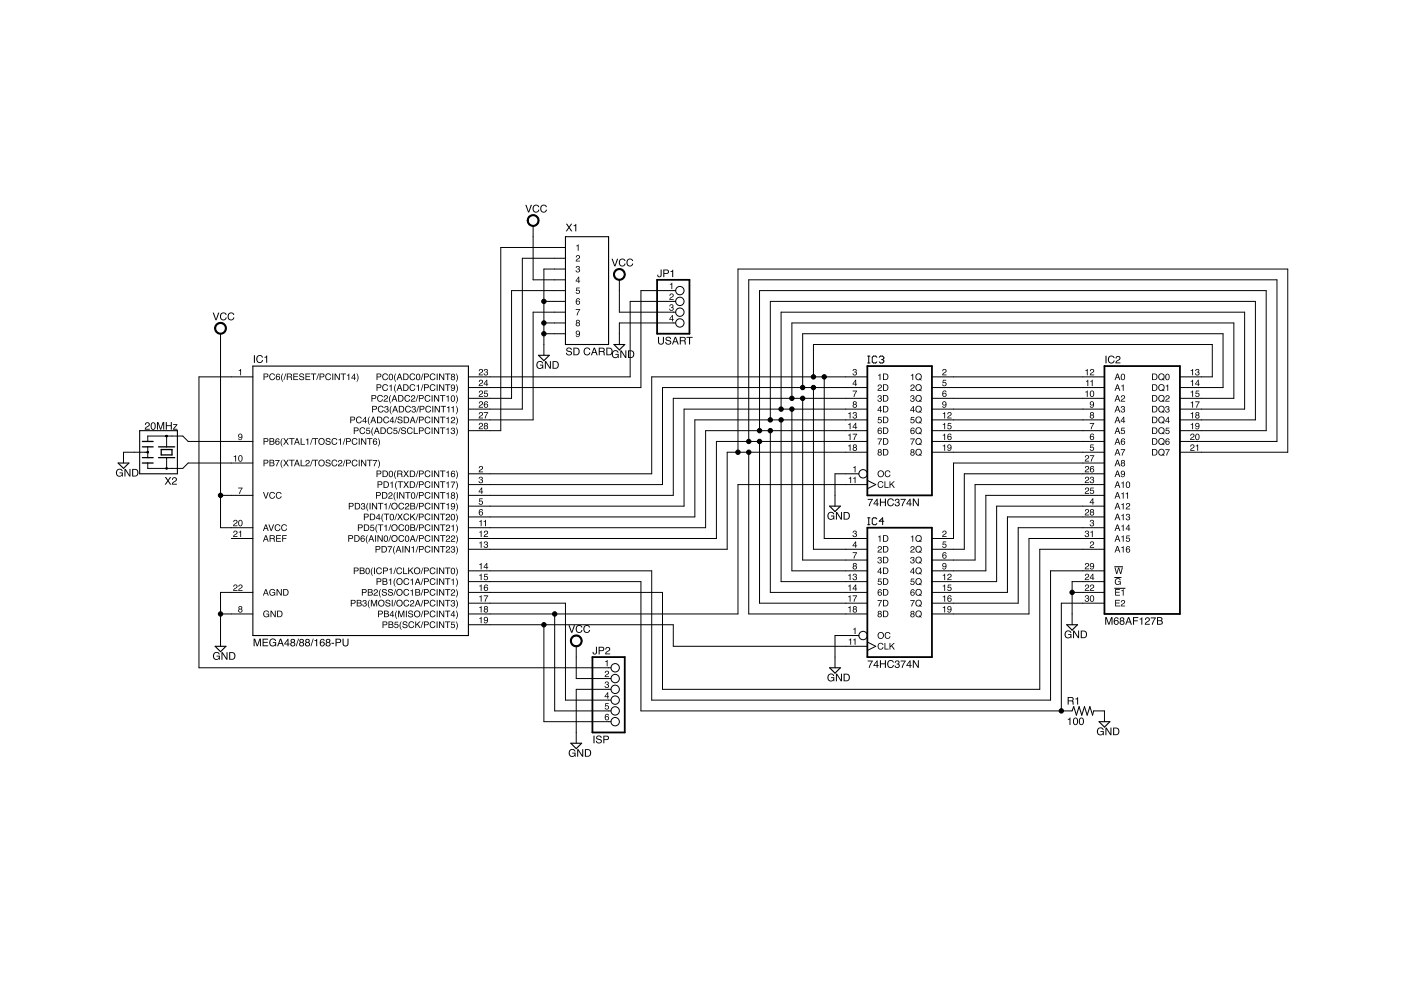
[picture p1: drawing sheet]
<svg xmlns="http://www.w3.org/2000/svg" width="297mm" height="210mm" viewBox="0 0 297 210" stroke-linecap="round" stroke-linejoin="round" font-family="sans-serif">
<g fill="#000">
<path d="M122.2 54.2a.46 .46 0 0 1 .8 .2 .46 .46 0 0 1-.5 .6l-.3 .3h.8v.1h-.9l.1-.4a.47 .47 0 0 0 .5-.2 .47 .47 0 0 0-.1-.5h-.2l-.1 .3h-.2zM122.2 56.5a.39 .39 0 0 1 .6-.1 .39 .39 0 0 1 0 .6 .45 .45 0 0 1-.1 .8 .45 .45 0 0 1-.7-.5h.2a.27 .27 0 0 0 .4 .3 .27 .27 0 0 0 0-.5h-.2l.1-.1a.22 .22 0 0 0 .3-.2 .22 .22 0 0 0-.3-.3l-.4 .3zM122.2 52.1l.5-.3v1.4h-.2v-1h-.3zM50.6 78.5l.5-.3v1.4h-.2v-1h-.3zM122.2 61h.7v.1h-.6v.4a.47 .47 0 0 1 .7 .2 .47 .47 0 0 1-.4 .7 .47 .47 0 0 1-.5-.4h.1a.29 .29 0 0 0 .5 .1 .29 .29 0 0 0 0-.5 .29 .29 0 0 0-.4 .1h-.2zM122.1 65.5h.9l-.6 1.4h-.1v-.3l.5-.9h-.7zM142.1 62.3a.46 .46 0 0 1 .7 .2 .46 .46 0 0 1-.4 .6l-.3 .3h.7v.2h-.9l.2-.4a.47 .47 0 0 0 .4-.3 .47 .47 0 0 0 0-.5h-.3l-.1 .3h-.2zM142.1 64.6a.39 .39 0 0 1 .6 0 .39 .39 0 0 1-.1 .5 .45 .45 0 0 1-.1 .8 .45 .45 0 0 1-.6-.5h.2a.27 .27 0 0 0 .4 .3 .27 .27 0 0 0 0-.4l-.2-.1v-.1a.22 .22 0 0 0 .3-.2 .22 .22 0 0 0-.2-.2l-.5 .3zM142 60.2l.5-.2v1.3h-.1v-1h-.4zM180.9 78.3a.39 .39 0 0 1 .6 0 .39 .39 0 0 1 0 .6 .45 .45 0 0 1-.1 .7 .45 .45 0 0 1-.7-.4h.2a.27 .27 0 0 0 .4 .2 .27 .27 0 0 0 0-.4h-.2l.1-.2a.22 .22 0 0 0 .3-.2 .22 .22 0 0 0-.3-.2l-.4 .3zM200 78.3a.46 .46 0 0 1 .7 .2 .46 .46 0 0 1-.5 .6l-.2 .3h.7v.2h-.9l.1-.5a.47 .47 0 0 0 .5-.2 .47 .47 0 0 0 0-.5h-.3l-.1 .3h-.2zM101.7 98.9a.46 .46 0 0 1 .7 .2 .46 .46 0 0 1-.5 .6l-.2 .3h.7v.1h-.9l.1-.4a.47 .47 0 0 0 .5-.2 .47 .47 0 0 0 0-.5h-.3l-.1 .3h-.2z"/>
<path d="M180.9 99.1l.5-.3v1.3h-.2v-.9h-.3zM180.8 82.8h.9l-.5 1.3h-.2v-.2l.5-.9h-.7zM199.9 80.5h.7v.2h-.6v.4a.47 .47 0 0 1 .7 .2 .47 .47 0 0 1-.4 .6 .47 .47 0 0 1-.5-.4h.1a.29 .29 0 0 0 .5 .2 .29 .29 0 0 0 0-.5 .29 .29 0 0 0-.4 .1h-.2zM231.2 94.2h.7v.2h-.6v.4a.47 .47 0 0 1 .6 .2 .47 .47 0 0 1-.3 .6 .47 .47 0 0 1-.6-.4h.2a.29 .29 0 0 0 .5 .2 .29 .29 0 0 0 0-.5 .29 .29 0 0 0-.5 .1h-.1zM231.1 89.7h.9l-.6 1.3h-.2l.1-.3 .5-.9h-.7zM50.5 103.4h.9l-.5 1.3h-.2l.1-.2 .4-.9h-.7zM101.7 101.2a.39 .39 0 0 1 .5-.1 .39 .39 0 0 1 0 .6 .45 .45 0 0 1-.1 .8 .45 .45 0 0 1-.6-.5h.1a.27 .27 0 0 0 .4 .3 .27 .27 0 0 0 0-.5h-.2l.1-.1a.22 .22 0 0 0 .3-.2 .22 .22 0 0 0-.3-.3l-.4 .3zM101.6 105.7h.7v.1h-.5l-.1 .4a.47 .47 0 0 1 .7 .2 .47 .47 0 0 1-.3 .7 .47 .47 0 0 1-.6-.4h.2a.29 .29 0 0 0 .4 .1 .29 .29 0 0 0 0-.5 .29 .29 0 0 0-.4 .1h-.2zM180.9 112.6a.39 .39 0 0 1 .6-.1 .39 .39 0 0 1 0 .6 .45 .45 0 0 1-.1 .8 .45 .45 0 0 1-.7-.5h.2a.27 .27 0 0 0 .4 .3 .27 .27 0 0 0 0-.5h-.2l.1-.1a.22 .22 0 0 0 .3-.2 .22 .22 0 0 0-.3-.2l-.4 .2zM180.8 117.1h.9l-.5 1.3h-.2v-.2l.5-.9h-.7zM200 112.6a.46 .46 0 0 1 .7 .2 .46 .46 0 0 1-.5 .6l-.2 .3h.7v.2h-.9l.1-.5a.47 .47 0 0 0 .5-.2 .47 .47 0 0 0 0-.5h-.3l-.1 .3h-.2zM199.9 114.8h.7v.2h-.6v.4a.47 .47 0 0 1 .7 .2 .47 .47 0 0 1-.4 .6 .47 .47 0 0 1-.5-.4h.1a.29 .29 0 0 0 .5 .1 .29 .29 0 0 0 0-.4 .29 .29 0 0 0-.4 0h-.2z"/>
<path d="M231.2 114.9a.46 .46 0 0 1 .8 .2 .46 .46 0 0 1-.5 .6l-.3 .3h.8v.1h-1l.2-.4a.47 .47 0 0 0 .5-.2 .47 .47 0 0 0-.1-.5h-.2l-.1 .3h-.2zM231.2 110.3a.39 .39 0 0 1 .6 0 .39 .39 0 0 1-.1 .6 .45 .45 0 0 1 0 .7 .45 .45 0 0 1-.7-.4h.2a.27 .27 0 0 0 .4 .2 .27 .27 0 0 0 0-.4l-.2-.1v-.1a.22 .22 0 0 0 .3-.2 .22 .22 0 0 0-.2-.2l-.4 .3zM180.9 133.3l.5-.2v1.3h-.2v-.9h-.3zM236.3 120.3h.2l.3 1.2 .3-1.2h.2l.3 1.2 .3-1.2h.2l-.4 1.4h-.2l-.3-1.1-.3 1.1h-.2zM236.6 122.8a.61 .61 0 0 1 1 .2h-.2a.49 .49 0 0 0-.7 0 .49 .49 0 0 0 0 .7 .49 .49 0 0 0 .7-.1l.1-.2h-.5v-.1h.6v.7l-.1-.2a.69 .69 0 0 1-1.1 0 .69 .69 0 0 1 .2-1zM128.4 142.3a.46 .46 0 0 1 .7 .2 .46 .46 0 0 1-.5 .6l-.2 .3h.7v.2h-.9l.2-.5a.47 .47 0 0 0 .4-.2 .47 .47 0 0 0 0-.5h-.3l-.1 .3h-.2zM128.4 144.6a.39 .39 0 0 1 .6-.1 .39 .39 0 0 1-.1 .6 .45 .45 0 0 1-.1 .8 .45 .45 0 0 1-.6-.5h.2a.27 .27 0 0 0 .3 .3 .27 .27 0 0 0 .1-.5h-.2v-.1a.22 .22 0 0 0 .3-.2 .22 .22 0 0 0-.2-.3l-.5 .3zM128.3 140.2l.5-.3v1.4h-.2v-1h-.3zM128.4 149.1h.7v.2h-.6l-.1 .3a.47 .47 0 0 1 .7 .2 .47 .47 0 0 1-.3 .7 .47 .47 0 0 1-.6-.4h.2a.29 .29 0 0 0 .4 .1 .29 .29 0 0 0 .1-.4 .29 .29 0 0 0-.5 0h-.2z"/>
<path d="M111.4 43.4h.2l.5 1.4 .4-1.4h.3l-.6 1.6h-.2zM113.1 43.6a.7 .7 0 0 1 .7-.2 .7 .7 0 0 1 .5 .5h-.2a.57 .57 0 0 0-.8-.2 .57 .57 0 0 0-.1 .9 .49 .49 0 0 0 .5 .3 .49 .49 0 0 0 .4-.4h.2a.77 .77 0 0 1-1 .5 .77 .77 0 0 1-.3-1.2zM114.7 43.6a.7 .7 0 0 1 .7-.2 .7 .7 0 0 1 .5 .5h-.2a.57 .57 0 0 0-.8-.2 .57 .57 0 0 0-.1 .9 .49 .49 0 0 0 .5 .3 .49 .49 0 0 0 .5-.4h.2a.77 .77 0 0 1-1.1 .5 .77 .77 0 0 1-.3-1.2z"/>
<path d="M120 47.4h.2l.5 .7 .4-.7h.2l-.5 .8 .6 .8h-.3l-.5-.6-.4 .6h-.3l.6-.8zM121.6 47.8l.6-.3v1.5h-.2v-1.1h-.4z"/>
<path d="M122.6 58.9l-.4 .6h.4zM122.7 58.7h.1v.8h.2v.2h-.2v.3h-.2v-.3h-.6z"/>
<path d="M129.7 54.9h.2l.5 1.3 .4-1.3h.3l-.6 1.6h-.3zM131.4 55.1a.7 .7 0 0 1 .7-.3 .7 .7 0 0 1 .5 .5h-.2a.57 .57 0 0 0-.8-.2 .57 .57 0 0 0-.1 .9 .49 .49 0 0 0 .5 .3 .49 .49 0 0 0 .4-.4h.2a.77 .77 0 0 1-1.1 .5 .77 .77 0 0 1-.2-1.2zM133 55.1a.7 .7 0 0 1 .7-.3 .7 .7 0 0 1 .5 .5h-.2a.57 .57 0 0 0-.8-.2 .57 .57 0 0 0-.1 .9 .49 .49 0 0 0 .5 .3 .49 .49 0 0 0 .4-.4h.2a.77 .77 0 0 1-1 .5 .77 .77 0 0 1-.3-1.2z"/>
<path d="M140.1 57.1h.2v1.2a.47 .47 0 0 1-.5 .5 .47 .47 0 0 1-.4-.6h.2a.26 .26 0 0 0 .1 .4 .26 .26 0 0 0 .4-.2zM140.6 57.1h.8a.46 .46 0 0 1 .4 .5 .46 .46 0 0 1-.4 .5h-.6v.7h-.2zM140.8 57.3v.6h.5a.28 .28 0 0 0 .3-.3 .28 .28 0 0 0-.3-.3zM142.2 57.5l.5-.3v1.6h-.2v-1.2h-.3z"/>
<path d="M45.1 66.3h.2l.5 1.4 .5-1.4h.2l-.6 1.6h-.2zM46.8 66.5a.7 .7 0 0 1 .7-.3 .7 .7 0 0 1 .5 .6h-.2a.57 .57 0 0 0-.8-.2 .57 .57 0 0 0-.1 .8 .49 .49 0 0 0 .5 .3 .49 .49 0 0 0 .5-.4h.2a.77 .77 0 0 1-1.1 .6 .77 .77 0 0 1-.3-1.2zM48.4 66.5a.7 .7 0 0 1 .7-.3 .7 .7 0 0 1 .6 .6h-.2a.57 .57 0 0 0-.9-.2 .57 .57 0 0 0-.1 .8 .49 .49 0 0 0 .6 .3 .49 .49 0 0 0 .4-.4h.2a.77 .77 0 0 1-1.1 .6 .77 .77 0 0 1-.3-1.2z"/>
<path d="M53.8 75.3h.3v1.6h-.3zM54.5 75.5a.7 .7 0 0 1 .7-.2 .7 .7 0 0 1 .5 .5h-.2a.57 .57 0 0 0-.8-.2 .57 .57 0 0 0-.1 .9 .49 .49 0 0 0 .5 .3 .49 .49 0 0 0 .4-.5h.3a.77 .77 0 0 1-1.1 .6 .77 .77 0 0 1-.3-1.2zM56.1 75.7l.5-.3v1.5h-.2v-1.1h-.3z"/>
<path d="M55.9 79.2h.6a.4 .4 0 0 1 .4 .4 .4 .4 0 0 1-.4 .4h-.4v.6h-.2zM56.1 79.4v.4h.3a.24 .24 0 0 0 .3-.2 .24 .24 0 0 0-.3-.2zM57.2 79.4a.6 .6 0 0 1 .6-.2 .6 .6 0 0 1 .5 .4h-.2a.47 .47 0 0 0-.7-.1 .47 .47 0 0 0 0 .7 .47 .47 0 0 0 .7 0l.2-.1a.66 .66 0 0 1-.9 .4 .66 .66 0 0 1-.2-1zM58.6 79.4l.5-.1 .3 .3-.6-.2-.2 .5a.46 .46 0 0 1 .7 .1 .46 .46 0 0 1-.3 .7 .46 .46 0 0 1-.5-.5zM58.7 80.2a.29 .29 0 0 0 .5 0 .29 .29 0 0 0-.5 0zM59.9 79.2h.1l-.2 1 .2 .8-.3-.3-.1-.5zM60.5 79.2h.2l-.5 1.4h-.1zM61 79.4v.4h.4a.24 .24 0 0 0 .3-.2 .24 .24 0 0 0-.2-.2zM60.8 79.2h.6a.38 .38 0 0 1 .5 .2 .38 .38 0 0 1-.2 .5l.3 .7h-.3v-.5l-.3-.1h-.4v.6h-.2zM62.2 79.2h1v.2h-.8v.4h.7v.1h-.7v.5h.8v.2h-1zM63.6 79.3l.5-.1 .3 .2 .1 .2h-.2a.32 .32 0 0 0-.3-.3 .32 .32 0 0 0-.3 .3v.1a.55 .55 0 0 1 .6 .2 .55 .55 0 0 1 0 .6l-.3 .1a.48 .48 0 0 1-.6-.5h.2a.36 .36 0 0 0 .3 .4 .36 .36 0 0 0 .4-.4 .57 .57 0 0 1-.6-.2 .57 .57 0 0 1-.1-.6zM64.8 79.2h1v.2h-.9v.4h.8v.1h-.8v.5h.9v.2h-1zM65.9 79.2h1.1v.2h-.4v1.2h-.2v-1.2h-.5zM67.5 79.2h.1l-.4 1.4h-.1zM67.8 79.2h.6a.4 .4 0 0 1 .4 .4 .4 .4 0 0 1-.4 .4h-.5v.6h-.1zM67.9 79.4v.4h.4a.24 .24 0 0 0 .3-.2 .24 .24 0 0 0-.3-.2zM69.1 79.4a.6 .6 0 0 1 .6-.2 .6 .6 0 0 1 .5 .4h-.2a.47 .47 0 0 0-.7-.1 .47 .47 0 0 0 0 .7 .47 .47 0 0 0 .7 0l.2-.1a.66 .66 0 0 1-1 .4 .66 .66 0 0 1-.2-1zM70.5 79.2h.1v1.4h-.1zM70.9 79.2h.3l.7 1.1v-1.1h.1v1.4h-.2l-.7-1.1v1.1h-.2zM72.2 79.2h1.1v.2h-.4v1.2h-.2v-1.2h-.5zM73.6 79.5l.5-.3v1.4h-.2v-1h-.3zM75.1 79.5l-.5 .6h.5zM75.1 79.2h.2v.9h.1v.2h-.1v.3h-.2v-.3h-.6zM75.6 79.2a1.14 1.14 0 0 1 0 1.8l.2-.9z"/>
<path d="M79.8 79.2h.7a.4 .4 0 0 1 .4 .4 .4 .4 0 0 1-.4 .4h-.5v.6h-.2zM80 79.4v.4h.4a.24 .24 0 0 0 .3-.2 .24 .24 0 0 0-.3-.2zM81.2 79.4a.6 .6 0 0 1 .6-.2 .6 .6 0 0 1 .5 .4h-.2a.47 .47 0 0 0-.7-.1 .47 .47 0 0 0 0 .7 .47 .47 0 0 0 .6 0l.3-.1a.66 .66 0 0 1-1 .4 .66 .66 0 0 1-.2-1zM82.6 79.4a.58 .58 0 0 1 .7 .1 .58 .58 0 0 1 0 .7 .47 .47 0 0 1-.6 .4 .47 .47 0 0 1-.3-.7zM82.7 79.4a.58 .58 0 0 0-.1 .6 .58 .58 0 0 0 .4 .4 .74 .74 0 0 0-.1-1zM83.9 79.2h.1l-.3 1.1 .3 .7-.3-.3-.1-.5zM84.7 79.4l-.2 .6h.4zM84.6 79.2h.2l.5 1.4h-.2l-.1-.4h-.6l-.1 .4h-.2zM85.7 79.4v1h.4a.55 .55 0 0 0 .4-.5 .55 .55 0 0 0-.5-.5zM85.5 79.2h.6a.7 .7 0 0 1 .6 .7 .7 .7 0 0 1-.6 .7h-.6zM87 79.4a.6 .6 0 0 1 .6-.2 .6 .6 0 0 1 .4 .4h-.2a.47 .47 0 0 0-.6-.1 .47 .47 0 0 0-.1 .7 .47 .47 0 0 0 .7 0l.2-.1a.66 .66 0 0 1-.9 .4 .66 .66 0 0 1-.2-1zM88.3 79.4a.58 .58 0 0 1 .8 .1 .58 .58 0 0 1 0 .7 .47 .47 0 0 1-.6 .4 .47 .47 0 0 1-.3-.7zM88.5 79.4a.58 .58 0 0 0-.2 .6 .58 .58 0 0 0 .5 .4 .74 .74 0 0 0-.1-1zM89.6 79.2h.2l-.5 1.4h-.1zM89.9 79.2h.6a.4 .4 0 0 1 .4 .4 .4 .4 0 0 1-.4 .4h-.4v.6h-.2zM90.1 79.4v.4h.4a.24 .24 0 0 0 .2-.2 .24 .24 0 0 0-.2-.2zM91.3 79.4a.6 .6 0 0 1 .6-.2 .6 .6 0 0 1 .4 .4h-.2a.47 .47 0 0 0-.7-.1 .47 .47 0 0 0 0 .7 .47 .47 0 0 0 .7 0l.2-.1a.66 .66 0 0 1-.9 .4 .66 .66 0 0 1-.2-1zM92.6 79.2h.2v1.4h-.2zM93.1 79.2h.2l.7 1.1v-1.1h.2v1.4h-.2l-.7-1.1v1.1h-.2zM94.4 79.2h1.1v.2h-.5v1.2h-.2v-1.2h-.4zM95.8 79.6a.25 .25 0 0 0 .5 0 .25 .25 0 0 0-.5 0zM95.8 80.2a.28 .28 0 0 0 .5 0 .28 .28 0 0 0-.5 0zM95.7 79.3a.39 .39 0 0 1 .6 0 .39 .39 0 0 1 0 .6 .42 .42 0 0 1 .1 .6 .42 .42 0 0 1-.7 0 .42 .42 0 0 1 .1-.6l-.2-.3zM96.6 79.2a1.14 1.14 0 0 1 0 1.8l.3-.9z"/>
<path d="M101.7 78.3a.46 .46 0 0 1 .7 .2 .46 .46 0 0 1-.5 .6l-.2 .3h.7v.2h-.9l.1-.5a.47 .47 0 0 0 .5-.2 .47 .47 0 0 0 0-.5h-.3l-.1 .3h-.2zM102.7 78.3a.39 .39 0 0 1 .6 0 .39 .39 0 0 1 0 .6 .45 .45 0 0 1-.1 .7 .45 .45 0 0 1-.7-.4h.2a.27 .27 0 0 0 .4 .2 .27 .27 0 0 0 0-.4h-.2l.1-.2a.22 .22 0 0 0 .3-.2 .22 .22 0 0 0-.3-.2l-.4 .3z"/>
<path d="M113.9 76.8a.71 .71 0 0 1 1.3 .3h-.3a.61 .61 0 0 0-1 .1 .61 .61 0 0 0 .6 .8l.3-.1 .2-.4h-.5v-.2h.7v.9l-.2-.2a.81 .81 0 0 1-1.2-.1 .81 .81 0 0 1 .1-1.1zM115.5 76.6h.3l.8 1.3v-1.3h.2v1.6h-.2l-.9-1.3v1.3h-.2zM117.4 76.8v1.2h.4a.63 .63 0 0 0 .5-.6 .63 .63 0 0 0-.5-.6zM117.2 76.6h.6a.82 .82 0 0 1 .7 .8 .82 .82 0 0 1-.7 .8h-.6z"/>
<path d="M120.2 73.8a.63 .63 0 0 1 1 .4h-.2a.37 .37 0 0 0-.4-.3 .37 .37 0 0 0-.3 .3l.1 .1a.69 .69 0 0 1 .8 .9 .69 .69 0 0 1-.7 .2 .69 .69 0 0 1-.5-.6h.2a.4 .4 0 0 0 .4 .4 .4 .4 0 0 0 .4-.5 .76 .76 0 0 1-.9-.7zM121.8 73.9v1.2h.4a.63 .63 0 0 0 .5-.6 .63 .63 0 0 0-.5-.6zM121.6 73.7h.6a.82 .82 0 0 1 .7 .8 .82 .82 0 0 1-.7 .8h-.6zM123.9 73.9a.7 .7 0 0 1 .7-.2 .7 .7 0 0 1 .5 .5h-.2a.57 .57 0 0 0-.8-.2 .57 .57 0 0 0-.1 .9 .49 .49 0 0 0 .5 .3 .49 .49 0 0 0 .4-.5h.3a.77 .77 0 0 1-1.1 .6 .77 .77 0 0 1-.3-1.2zM126 74l-.3 .7h.5zM125.9 73.7h.2l.6 1.6h-.2l-.2-.5h-.6l-.2 .5h-.2zM127.2 73.9v.6h.5a.28 .28 0 0 0 .3-.3 .28 .28 0 0 0-.3-.3zM126.9 73.7h.8a.44 .44 0 0 1 .5 .3 .44 .44 0 0 1-.2 .5l.3 .8h-.3l-.1-.6-.2-.1h-.5v.7h-.3zM128.8 73.9v1.2h.4a.63 .63 0 0 0 .5-.6 .63 .63 0 0 0-.5-.6zM128.5 73.7h.7a.82 .82 0 0 1 .7 .8 .82 .82 0 0 1-.7 .8h-.7z"/>
<path d="M122.2 70.2a.6 .6 0 0 1 .7 .2 .6 .6 0 0 1 0 .8l-.4 .3-.4-.2v-.2h.1l.2 .2h.2l.2-.5a.43 .43 0 0 1-.6 .1 .43 .43 0 0 1 0-.7zM122.2 70.5a.3 .3 0 0 0 .6 0 .3 .3 0 0 0-.6 0z"/>
<path d="M122.3 68.2a.23 .23 0 0 0 .4 0 .23 .23 0 0 0-.4 0zM122.2 68.8a.3 .3 0 0 0 .6 0 .3 .3 0 0 0-.6 0zM122.2 67.9a.39 .39 0 0 1 .6-.1 .39 .39 0 0 1 0 .6 .42 .42 0 0 1 0 .7 .42 .42 0 0 1-.6 0 .42 .42 0 0 1 .1-.7l-.2-.2z"/>
<path d="M122.2 63.4l.5-.1 .3 .3-.6-.2-.2 .5a.46 .46 0 0 1 .8 .1 .46 .46 0 0 1-.4 .7 .46 .46 0 0 1-.5-.5zM122.3 64.2a.29 .29 0 0 0 .5 0 .29 .29 0 0 0-.5 0z"/>
<path d="M129.9 74.5a.71 .71 0 0 1 1.3 .3h-.3a.61 .61 0 0 0-1 .1 .61 .61 0 0 0 .6 .9l.3-.2 .2-.4h-.5v-.2h.7v.9l-.2-.2a.81 .81 0 0 1-1.2-.1 .81 .81 0 0 1 .1-1.1zM131.5 74.3h.3l.8 1.3v-1.3h.2v1.6h-.2l-.9-1.3v1.3h-.2zM133.4 74.5v1.2h.4a.63 .63 0 0 0 .5-.6 .63 .63 0 0 0-.5-.6zM133.2 74.3h.6a.82 .82 0 0 1 .7 .8 .82 .82 0 0 1-.7 .8h-.6z"/>
<path d="M139.5 71.4h.2v1a.42 .42 0 0 0 .4 .5 .42 .42 0 0 0 .5-.5v-1h.2v.9a.64 .64 0 0 1-.7 .8 .64 .64 0 0 1-.6-.8zM141.3 71.5a.63 .63 0 0 1 1 .4h-.2a.37 .37 0 0 0-.4-.3 .37 .37 0 0 0-.4 .3l.1 .1a.69 .69 0 0 1 .8 .9 .69 .69 0 0 1-.7 .2 .69 .69 0 0 1-.5-.6h.3a.4 .4 0 0 0 .4 .4 .4 .4 0 0 0 .3-.5 .76 .76 0 0 1-.9-.7zM143.2 71.7l-.3 .7h.5zM143.1 71.4h.2l.6 1.6h-.2l-.2-.4h-.6l-.2 .4h-.2zM144.3 71.6v.6h.6a.28 .28 0 0 0 .3-.3 .28 .28 0 0 0-.3-.3zM144.1 71.4h.8a.44 .44 0 0 1 .5 .3 .44 .44 0 0 1-.2 .5l.3 .8h-.3l-.1-.5-.3-.2h-.5v.7h-.2zM145.5 71.4h1.4v.2h-.6v1.4h-.2v-1.4h-.6z"/>
<path d="M142.5 67.1l-.4 .6h.4zM142.5 66.8h.2v.9h.2v.1h-.2v.3h-.2v-.3h-.6z"/>
<path d="M186.2 79.5l.5-.3v1.4h-.2v-1h-.3zM187.4 79.4v1h.4a.55 .55 0 0 0 .4-.5 .55 .55 0 0 0-.5-.5zM187.2 79.2h.6a.7 .7 0 0 1 .6 .7 .7 .7 0 0 1-.6 .7h-.6z"/>
<path d="M193.1 79.5l.5-.3v1.4h-.2v-1h-.3zM194.4 79.3a.73 .73 0 0 1 .9 .2 .73 .73 0 0 1-.1 .9l.2 .2-.1 .1-.2-.2a.73 .73 0 0 1-1-.2 .73 .73 0 0 1 .3-1zM194.4 79.5a.56 .56 0 0 0-.1 .7 .56 .56 0 0 0 .7 .2l-.2-.1 .1-.1 .2 .1a.55 .55 0 0 0 .1-.7 .55 .55 0 0 0-.8-.1z"/>
<path d="M230.1 78.5l.5-.3v1.4h-.2v-1h-.3zM231.2 78.3a.46 .46 0 0 1 .8 .2 .46 .46 0 0 1-.5 .6l-.3 .3h.8v.2h-.9l.1-.5a.47 .47 0 0 0 .5-.2 .47 .47 0 0 0-.1-.5h-.2l-.1 .3h-.2z"/>
<path d="M234.4 75.4h.2v1.6h-.2zM235.1 75.6a.7 .7 0 0 1 .7-.2 .7 .7 0 0 1 .5 .5h-.2a.57 .57 0 0 0-.9-.2 .57 .57 0 0 0 0 .9 .49 .49 0 0 0 .5 .3 .49 .49 0 0 0 .4-.5h.2a.77 .77 0 0 1-1.1 .6 .77 .77 0 0 1-.2-1.2zM236.7 75.6a.54 .54 0 0 1 .9 .2 .54 .54 0 0 1-.6 .7l-.3 .4h.9v.1h-1.1l.2-.5a.61 .61 0 0 0 .6-.8h-.4l-.2 .3h-.2z"/>
<path d="M252.5 78.5l.5-.3v1.4h-.2v-1h-.3zM253.6 78.3a.39 .39 0 0 1 .6 0 .39 .39 0 0 1-.1 .6 .45 .45 0 0 1-.1 .7 .45 .45 0 0 1-.6-.4h.2a.27 .27 0 0 0 .4 .2 .27 .27 0 0 0 0-.4h-.2v-.2a.22 .22 0 0 0 .3-.2 .22 .22 0 0 0-.2-.2l-.5 .3z"/>
<path d="M24.8 99.6a.71 .71 0 0 1 1.2 .3h-.2a.61 .61 0 0 0-1 .1 .61 .61 0 0 0 .5 .9l.4-.1 .1-.4h-.5v-.2h.7v.8l-.1-.2a.81 .81 0 0 1-1.2 0 .81 .81 0 0 1 .1-1.2zM26.4 99.4h.2l.9 1.3v-1.3h.2v1.6h-.3l-.8-1.3v1.3h-.2zM28.2 99.6v1.2h.4a.63 .63 0 0 0 .5-.6 .63 .63 0 0 0-.5-.6zM28 99.4h.7a.82 .82 0 0 1 .6 .8 .82 .82 0 0 1-.6 .8h-.7z"/>
<path d="M30.9 89.6a.54 .54 0 0 1 .9 .3 .54 .54 0 0 1-.6 .7l-.3 .3h.9v.2h-1.1l.2-.5a.61 .61 0 0 0 .6-.8l-.4-.1-.2 .4h-.2zM32.1 89.7a.67 .67 0 0 1 .9 .1 .67 .67 0 0 1 0 .9 .55 .55 0 0 1-.7 .4 .55 .55 0 0 1-.4-.8zM32.3 89.7a.87 .87 0 0 0 .2 1.3 .76 .76 0 0 0 0-1.3zM33.3 89.5h.3l.4 1.4 .5-1.4h.3v1.6h-.2v-1.4l-.4 1.4h-.3l-.4-1.4v1.4h-.2zM35.2 89.5h.2v.7h.8v-.7h.2v1.6h-.2v-.8h-.8v.8h-.2zM36.7 89.9h.9l-.7 1h.7v.2h-.9l.7-1h-.7z"/>
<path d="M49.6 96.8l.5-.3v1.4h-.2v-1h-.3zM50.7 96.6a.58 .58 0 0 1 .7 .2 .58 .58 0 0 1 0 .7 .47 .47 0 0 1-.6 .4 .47 .47 0 0 1-.3-.7zM50.8 96.7a.58 .58 0 0 0-.1 .6 .58 .58 0 0 0 .4 .4 .74 .74 0 0 0-.1-1z"/>
<path d="M50.6 92.1a.6 .6 0 0 1 .8 .1 .6 .6 0 0 1-.1 .8l-.4 .3-.4-.2v-.1h.2l.1 .2h.2l.2-.5a.43 .43 0 0 1-.6 0 .43 .43 0 0 1 0-.6zM50.7 92.4a.29 .29 0 0 0 .5 0 .29 .29 0 0 0-.5 0z"/>
<path d="M55.9 97.5h.6a.4 .4 0 0 1 .4 .4 .4 .4 0 0 1-.4 .4h-.4v.6h-.2zM56.1 97.6v.5h.3a.24 .24 0 0 0 .3-.2 .24 .24 0 0 0-.3-.3zM57.3 97.6v.5h.4a.22 .22 0 0 0 .3-.3 .22 .22 0 0 0-.3-.2zM57.3 98.2v.5l.7-.1-.1-.4zM57.1 97.5h.8l.2 .3-.1 .3a.39 .39 0 0 1 .2 .5 .39 .39 0 0 1-.5 .3h-.6zM58.4 97.5h.9l-.6 1.4h-.2l.1-.3 .5-.9h-.7zM59.8 97.5h.1l-.2 1 .2 .8-.3-.3-.1-.6zM60.1 97.5h.2l.4 .5 .3-.5h.2l-.4 .7 .4 .7h-.2l-.4-.6-.3 .6h-.3l.5-.7zM61.3 97.5h1.1v.1h-.4v1.3h-.2v-1.3h-.5zM63 97.7l-.3 .6h.5zM62.9 97.5h.2l.5 1.4h-.2l-.2-.5h-.5l-.2 .5h-.2zM63.7 97.5h.2v1.2h.7v.2h-.9zM64.9 97.6a.46 .46 0 0 1 .8 .2 .46 .46 0 0 1-.5 .6l-.3 .3h.8v.2h-1l.2-.5a.47 .47 0 0 0 .5-.2 .47 .47 0 0 0-.1-.5h-.2l-.2 .3h-.1zM66.2 97.5h.1l-.4 1.4h-.2zM66.3 97.5h1.1v.1h-.4v1.3h-.2v-1.3h-.5zM67.5 98.2a.71 .71 0 0 1 1.4 0 .71 .71 0 0 1-1.4 0zM67.7 98.1a.53 .53 0 0 0 1 0 .53 .53 0 0 0-1 0zM69.2 97.6l.6-.1 .2 .2 .1 .2h-.2a.32 .32 0 0 0-.3-.3 .32 .32 0 0 0-.3 .3v.1a.55 .55 0 0 1 .6 .2 .55 .55 0 0 1 0 .6l-.3 .1a.48 .48 0 0 1-.6-.5h.2a.36 .36 0 0 0 .4 .3 .36 .36 0 0 0 .3-.3v-.1a.57 .57 0 0 1-.6-.1 .57 .57 0 0 1-.1-.6zM70.4 97.7a.6 .6 0 0 1 .6-.3 .6 .6 0 0 1 .5 .5h-.2a.47 .47 0 0 0-.7-.1 .47 .47 0 0 0 0 .7 .47 .47 0 0 0 .7 0l.2-.1a.66 .66 0 0 1-.9 .4 .66 .66 0 0 1-.2-1zM71.8 97.6a.46 .46 0 0 1 .8 .2 .46 .46 0 0 1-.5 .6l-.3 .3h.8v.2h-.9l.1-.5a.47 .47 0 0 0 .5-.2 .47 .47 0 0 0-.1-.5h-.2l-.1 .3h-.2zM73.1 97.5h.1l-.4 1.4h-.1zM73.4 97.5h.6a.4 .4 0 0 1 .4 .4 .4 .4 0 0 1-.4 .4h-.4v.6h-.2zM73.6 97.6v.5h.3a.24 .24 0 0 0 .3-.2 .24 .24 0 0 0-.3-.3zM74.7 97.7a.6 .6 0 0 1 .6-.3 .6 .6 0 0 1 .5 .5h-.2a.47 .47 0 0 0-.7-.1 .47 .47 0 0 0 0 .7 .47 .47 0 0 0 .7 0l.2-.1a.66 .66 0 0 1-.9 .4 .66 .66 0 0 1-.3-1zM76.1 97.5h.2v1.4h-.2zM76.6 97.5h.2l.7 1.1v-1.1h.2v1.4h-.3l-.7-1.2v1.2h-.1zM77.8 97.5h1.2v.1h-.5v1.3h-.2v-1.3h-.5zM79 97.5h1l-.6 1.4h-.2l.1-.3 .5-.9h-.8zM80.1 97.5a1.14 1.14 0 0 1 0 1.8l.3-.9z"/>
<path d="M55.9 92.9h.6a.4 .4 0 0 1 .4 .4 .4 .4 0 0 1-.4 .4h-.4v.6h-.2zM56.1 93.1v.4h.3a.24 .24 0 0 0 .3-.2 .24 .24 0 0 0-.3-.2zM57.3 93.1v.4h.4a.22 .22 0 0 0 .3-.2 .22 .22 0 0 0-.3-.2zM57.3 93.6v.5l.7-.1-.1-.3zM57.1 92.9h.8l.2 .4-.1 .2a.39 .39 0 0 1 .2 .5 .39 .39 0 0 1-.5 .3h-.6zM58.5 93.1l.5-.1 .2 .3-.5-.2-.2 .5a.46 .46 0 0 1 .7 .1 .46 .46 0 0 1-.3 .7 .46 .46 0 0 1-.5-.5zM58.6 93.9a.29 .29 0 0 0 .5 0 .29 .29 0 0 0-.5 0zM59.8 92.9h.1l-.2 1.1 .2 .7-.3-.3-.1-.5zM60.1 92.9h.2l.4 .5 .3-.5h.2l-.4 .7 .4 .7h-.2l-.4-.6-.3 .6h-.3l.5-.7zM61.3 92.9h1.1v.2h-.4v1.2h-.2v-1.2h-.5zM63 93.1l-.3 .6h.5zM62.9 92.9h.2l.5 1.4h-.2l-.2-.4h-.5l-.2 .4h-.2zM63.7 92.9h.2v1.2h.7v.2h-.9zM64.9 93.2l.5-.3v1.4h-.2v-1h-.3zM66.2 92.9h.1l-.4 1.4h-.2zM66.3 92.9h1.1v.2h-.4v1.2h-.2v-1.2h-.5zM67.5 93.6a.71 .71 0 0 1 1.4 0 .71 .71 0 0 1-1.4 0zM67.7 93.6a.53 .53 0 0 0 1 0 .53 .53 0 0 0-1 0zM69.2 93l.6-.1 .2 .2 .1 .2h-.2a.32 .32 0 0 0-.3-.3 .32 .32 0 0 0-.3 .4 .55 .55 0 0 1 .6 .2 .55 .55 0 0 1 0 .6l-.3 .1a.48 .48 0 0 1-.6-.5h.2a.36 .36 0 0 0 .4 .4 .36 .36 0 0 0 .3-.4 .57 .57 0 0 1-.6-.2 .57 .57 0 0 1-.1-.6zM70.4 93.1a.6 .6 0 0 1 .6-.2 .6 .6 0 0 1 .5 .4h-.2a.47 .47 0 0 0-.7-.1 .47 .47 0 0 0 0 .7 .47 .47 0 0 0 .7 0l.2-.1a.66 .66 0 0 1-.9 .5 .66 .66 0 0 1-.2-1.1zM71.8 93.2l.5-.3v1.4h-.2v-1h-.3zM73.1 92.9h.1l-.4 1.4h-.1zM73.4 92.9h.6a.4 .4 0 0 1 .4 .4 .4 .4 0 0 1-.4 .4h-.4v.6h-.2zM73.6 93.1v.4h.3a.24 .24 0 0 0 .3-.2 .24 .24 0 0 0-.3-.2zM74.7 93.1a.6 .6 0 0 1 .6-.2 .6 .6 0 0 1 .5 .4h-.2a.47 .47 0 0 0-.7-.1 .47 .47 0 0 0 0 .7 .47 .47 0 0 0 .7 0l.2-.1a.66 .66 0 0 1-.9 .5 .66 .66 0 0 1-.3-1.1zM76.1 92.9h.2v1.4h-.2zM76.6 92.9h.2l.7 1.1v-1.1h.2v1.4h-.3l-.7-1.1v1.1h-.1zM77.8 92.9h1.2v.2h-.5v1.2h-.2v-1.2h-.5zM79.2 93.1l.5-.1 .2 .3-.5-.2-.2 .5a.46 .46 0 0 1 .7 .1 .46 .46 0 0 1-.3 .7 .46 .46 0 0 1-.5-.5zM79.2 93.9a.3 .3 0 0 0 .6 0 .3 .3 0 0 0-.6 0zM80.1 92.9a1.14 1.14 0 0 1 0 1.8l.3-.9z"/>
<path d="M74.3 88.3h.6a.4 .4 0 0 1 .4 .4 .4 .4 0 0 1-.4 .4h-.4v.6h-.2zM74.5 88.5v.5h.3a.24 .24 0 0 0 .3-.3 .24 .24 0 0 0-.3-.2zM75.6 88.5a.6 .6 0 0 1 .6-.2 .6 .6 0 0 1 .5 .5h-.2a.47 .47 0 0 0-.7-.1 .47 .47 0 0 0 0 .7 .47 .47 0 0 0 .7-.1l.2-.1a.66 .66 0 0 1-.9 .5 .66 .66 0 0 1-.3-1zM77.4 88.6l-.4 .6h.4zM77.4 88.4h.2v.8h.2v.2h-.2v.3h-.2v-.3h-.6zM78.3 88.3h.1l-.2 1.1 .2 .7-.3-.3-.1-.5zM79.1 88.5l-.2 .7h.4zM79 88.3h.3l.5 1.4h-.3l-.1-.4h-.5l-.2 .4h-.2zM80.1 88.5v1.1h.4a.55 .55 0 0 0 .4-.6 .55 .55 0 0 0-.4-.5zM79.9 88.3h.6a.7 .7 0 0 1 .6 .7 .7 .7 0 0 1-.6 .7h-.6zM81.4 88.5a.6 .6 0 0 1 .6-.2 .6 .6 0 0 1 .5 .5h-.2a.47 .47 0 0 0-.7-.1 .47 .47 0 0 0 0 .7 .47 .47 0 0 0 .7-.1l.2-.1a.66 .66 0 0 1-1 .5 .66 .66 0 0 1-.2-1zM83.2 88.6l-.4 .6h.4zM83.2 88.4h.2v.8h.2v.2h-.2v.3h-.2v-.3h-.6zM84.1 88.3h.1l-.4 1.4h-.2zM84.4 88.4l.6-.1 .3 .2v.2h-.2a.32 .32 0 0 0-.3-.2 .32 .32 0 0 0-.3 .3l.1 .1a.55 .55 0 0 1 .6 .1 .55 .55 0 0 1 0 .7l-.4 .1a.48 .48 0 0 1-.5-.5h.1a.36 .36 0 0 0 .4 .3 .36 .36 0 0 0 .4-.3l-.1-.1a.57 .57 0 0 1-.6-.2 .57 .57 0 0 1-.1-.6zM85.8 88.5v1.1h.4a.55 .55 0 0 0 .4-.6 .55 .55 0 0 0-.5-.5zM85.6 88.3h.6a.7 .7 0 0 1 .6 .7 .7 .7 0 0 1-.6 .7h-.6zM87.5 88.5l-.2 .7h.4zM87.4 88.3h.2l.5 1.4h-.2l-.1-.4h-.6l-.1 .4h-.2zM88.6 88.3h.1l-.4 1.4h-.2zM88.8 88.3h.6a.4 .4 0 0 1 .5 .4 .4 .4 0 0 1-.5 .4h-.4v.6h-.2zM89 88.5v.5h.4a.24 .24 0 0 0 .3-.3 .24 .24 0 0 0-.3-.2zM90.2 88.5a.6 .6 0 0 1 .6-.2 .6 .6 0 0 1 .4 .5h-.1a.47 .47 0 0 0-.7-.1 .47 .47 0 0 0-.1 .7 .47 .47 0 0 0 .7-.1l.3-.1a.66 .66 0 0 1-1 .5 .66 .66 0 0 1-.2-1zM91.5 88.3h.2v1.4h-.2zM92 88.3h.2l.7 1.2v-1.2h.2v1.4h-.2l-.7-1.1v1.1h-.2zM93.3 88.3h1.1v.2h-.5v1.2h-.1v-1.2h-.5zM94.6 88.6l.5-.2v1.3h-.2v-.9h-.3zM95.8 88.5a.46 .46 0 0 1 .7 .2 .46 .46 0 0 1-.5 .6l-.2 .3h.7v.1h-.9l.1-.4a.47 .47 0 0 0 .5-.2 .47 .47 0 0 0 0-.6l-.3 .1-.1 .3h-.2zM96.6 88.3a1.14 1.14 0 0 1 0 1.8l.3-.9z"/>
<path d="M75 90.6h.6a.4 .4 0 0 1 .4 .4 .4 .4 0 0 1-.4 .4h-.4v.6h-.2zM75.2 90.8v.5h.4a.24 .24 0 0 0 .3-.3 .24 .24 0 0 0-.3-.2zM76.4 90.8a.6 .6 0 0 1 .6-.2 .6 .6 0 0 1 .4 .4h-.2a.47 .47 0 0 0-.6 0 .47 .47 0 0 0-.1 .7 .47 .47 0 0 0 .7-.1l.2-.1a.66 .66 0 0 1-.9 .5 .66 .66 0 0 1-.2-1.1zM77.7 90.7h.7v.1h-.5l-.1 .4a.47 .47 0 0 1 .7 .2 .47 .47 0 0 1-.3 .7 .47 .47 0 0 1-.6-.4h.2a.29 .29 0 0 0 .4 .1 .29 .29 0 0 0 0-.5 .29 .29 0 0 0-.4 .1h-.2zM79 90.6h.2l-.3 1.1 .3 .7-.3-.3-.2-.5zM79.9 90.8l-.2 .6h.4zM79.8 90.6h.2l.5 1.4h-.2l-.2-.4h-.5l-.1 .4h-.2zM80.9 90.8v1.1l.4-.1a.55 .55 0 0 0 .3-.5 .55 .55 0 0 0-.4-.5zM80.7 90.6h.5a.7 .7 0 0 1 .6 .7 .7 .7 0 0 1-.6 .7h-.5zM82.2 90.8a.6 .6 0 0 1 .6-.2 .6 .6 0 0 1 .4 .4h-.2a.47 .47 0 0 0-.7 0 .47 .47 0 0 0 0 .7 .47 .47 0 0 0 .7-.1l.2-.1a.66 .66 0 0 1-.9 .5 .66 .66 0 0 1-.2-1.1zM83.5 90.7h.7v.1h-.6v.4a.47 .47 0 0 1 .7 .2 .47 .47 0 0 1-.4 .7 .47 .47 0 0 1-.5-.4h.1a.29 .29 0 0 0 .5 .1 .29 .29 0 0 0 0-.5 .29 .29 0 0 0-.4 .1h-.2zM84.8 90.6h.2l-.5 1.4h-.1zM85.2 90.7l.5-.1 .3 .2 .1 .2h-.2a.32 .32 0 0 0-.4-.2 .32 .32 0 0 0-.3 .3h.1a.55 .55 0 0 1 .6 .2 .55 .55 0 0 1 0 .7l-.4 .1a.48 .48 0 0 1-.5-.5h.2a.36 .36 0 0 0 .3 .3 .36 .36 0 0 0 .4-.3l-.1-.1a.57 .57 0 0 1-.5-.2 .57 .57 0 0 1-.1-.6zM86.4 90.8a.6 .6 0 0 1 .6-.2 .6 .6 0 0 1 .5 .4h-.2a.47 .47 0 0 0-.7 0 .47 .47 0 0 0 0 .7 .47 .47 0 0 0 .7-.1l.2-.1a.66 .66 0 0 1-.9 .5 .66 .66 0 0 1-.3-1.1zM87.7 90.6h.2v1.2h.7v.2h-.9zM88.8 90.6h.6a.4 .4 0 0 1 .4 .4 .4 .4 0 0 1-.4 .4h-.4v.6h-.2zM89 90.8v.5h.4a.24 .24 0 0 0 .3-.3 .24 .24 0 0 0-.3-.2zM90.2 90.8a.6 .6 0 0 1 .6-.2 .6 .6 0 0 1 .4 .4h-.1a.47 .47 0 0 0-.7 0 .47 .47 0 0 0-.1 .7 .47 .47 0 0 0 .7-.1l.2-.1a.66 .66 0 0 1-.9 .5 .66 .66 0 0 1-.2-1.1zM91.5 90.6h.2v1.4h-.2zM92 90.6h.2l.7 1.1v-1.1h.2v1.4h-.2l-.7-1.1v1.1h-.2zM93.3 90.6h1.1v.2h-.5v1.2h-.1v-1.2h-.5zM94.6 90.9l.5-.2v1.3h-.2v-.9h-.3zM95.7 90.7a.39 .39 0 0 1 .6 0 .39 .39 0 0 1 0 .6 .45 .45 0 0 1-.1 .8 .45 .45 0 0 1-.7-.5h.2a.27 .27 0 0 0 .4 .3 .27 .27 0 0 0 0-.5h-.2l.1-.2a.22 .22 0 0 0 .3-.1 .22 .22 0 0 0-.3-.3l-.4 .3zM96.6 90.6a1.14 1.14 0 0 1 0 1.8l.3-.9z"/>
<path d="M78.8 83.8h.6a.4 .4 0 0 1 .4 .4 .4 .4 0 0 1-.4 .4h-.5v.6h-.1zM78.9 83.9v.5h.4a.24 .24 0 0 0 .3-.2 .24 .24 0 0 0-.3-.3zM80.1 83.9a.6 .6 0 0 1 .6-.2 .6 .6 0 0 1 .5 .5h-.2a.47 .47 0 0 0-.7-.1 .47 .47 0 0 0 0 .7 .47 .47 0 0 0 .7 0l.2-.2a.66 .66 0 0 1-1 .5 .66 .66 0 0 1-.2-1zM81.5 83.9a.46 .46 0 0 1 .8 .2 .46 .46 0 0 1-.5 .6l-.3 .3h.8v.2h-1l.2-.5a.47 .47 0 0 0 .5-.2 .47 .47 0 0 0-.1-.5h-.2l-.2 .3h-.1zM82.8 83.8h.1l-.2 1 .2 .7-.3-.2-.1-.6zM83.6 84l-.2 .6h.4zM83.5 83.8h.2l.5 1.4h-.2l-.1-.5h-.6l-.1 .5h-.2zM84.6 83.9v1.1h.4a.55 .55 0 0 0 .4-.6 .55 .55 0 0 0-.5-.5zM84.4 83.8h.6a.7 .7 0 0 1 .6 .7 .7 .7 0 0 1-.6 .7h-.6zM85.9 83.9a.6 .6 0 0 1 .6-.2 .6 .6 0 0 1 .5 .5h-.2a.47 .47 0 0 0-.7-.1 .47 .47 0 0 0 0 .7 .47 .47 0 0 0 .6 0l.3-.2a.66 .66 0 0 1-1 .5 .66 .66 0 0 1-.2-1zM87.3 83.9a.46 .46 0 0 1 .7 .2 .46 .46 0 0 1-.4 .6l-.3 .3h.7v.2h-.9l.2-.5a.47 .47 0 0 0 .4-.2 .47 .47 0 0 0 0-.5h-.3l-.1 .3h-.2zM88.6 83.8h.1l-.4 1.4h-.2zM88.8 83.8h.6a.4 .4 0 0 1 .4 .4 .4 .4 0 0 1-.4 .4h-.4v.6h-.2zM89 83.9v.5h.4a.24 .24 0 0 0 .3-.2 .24 .24 0 0 0-.3-.3zM90.2 83.9a.6 .6 0 0 1 .6-.2 .6 .6 0 0 1 .4 .5h-.1a.47 .47 0 0 0-.7-.1 .47 .47 0 0 0-.1 .7 .47 .47 0 0 0 .7 0l.2-.2a.66 .66 0 0 1-.9 .5 .66 .66 0 0 1-.2-1zM91.5 83.8h.2v1.4h-.2zM92 83.8h.2l.7 1.1v-1.1h.2v1.4h-.2l-.7-1.2v1.2h-.2zM93.3 83.8h1.1v.1h-.5v1.3h-.1v-1.3h-.5zM94.6 84.1l.5-.3v1.4h-.2v-1h-.3zM95.7 83.9a.58 .58 0 0 1 .7 .2 .58 .58 0 0 1 .1 .7 .47 .47 0 0 1-.7 .4 .47 .47 0 0 1-.2-.7zM95.9 84a.58 .58 0 0 0-.2 .6 .58 .58 0 0 0 .4 .4 .74 .74 0 0 0-.1-1zM96.6 83.8a1.14 1.14 0 0 1 0 1.7l.3-.9z"/>
<path d="M78.9 86.1h.6a.4 .4 0 0 1 .4 .4 .4 .4 0 0 1-.4 .4h-.4v.5h-.2zM79.1 86.2v.5h.4a.24 .24 0 0 0 .2-.2 .24 .24 0 0 0-.2-.3zM80.3 86.2a.6 .6 0 0 1 .6-.2 .6 .6 0 0 1 .4 .5h-.2a.47 .47 0 0 0-.6-.1 .47 .47 0 0 0-.1 .7 .47 .47 0 0 0 .7 0l.2-.2a.66 .66 0 0 1-.9 .5 .66 .66 0 0 1-.2-1zM81.6 86.2a.39 .39 0 0 1 .6-.1 .39 .39 0 0 1 0 .6 .45 .45 0 0 1-.1 .8 .45 .45 0 0 1-.6-.5h.1a.27 .27 0 0 0 .4 .3 .27 .27 0 0 0 0-.5h-.2l.1-.1a.22 .22 0 0 0 .3-.2 .22 .22 0 0 0-.3-.3l-.4 .3zM82.9 86h.2l-.3 1.1 .3 .7-.3-.2-.2-.6zM83.8 86.3l-.2 .6h.4zM83.7 86.1h.2l.5 1.3h-.2l-.2-.4h-.5l-.2 .4h-.1zM84.8 86.2v1.1h.4a.55 .55 0 0 0 .3-.6 .55 .55 0 0 0-.4-.5zM84.6 86.1h.5a.7 .7 0 0 1 .6 .6 .7 .7 0 0 1-.6 .7h-.5zM86 86.2a.6 .6 0 0 1 .7-.2 .6 .6 0 0 1 .4 .5h-.2a.47 .47 0 0 0-.7-.1 .47 .47 0 0 0 0 .7 .47 .47 0 0 0 .7 0l.2-.2a.66 .66 0 0 1-.9 .5 .66 .66 0 0 1-.2-1zM87.4 86.2a.39 .39 0 0 1 .6-.1 .39 .39 0 0 1 0 .6 .45 .45 0 0 1-.1 .8 .45 .45 0 0 1-.7-.5h.2a.27 .27 0 0 0 .4 .3 .27 .27 0 0 0 0-.5h-.2l.1-.1a.22 .22 0 0 0 .3-.2 .22 .22 0 0 0-.3-.3l-.4 .3zM88.7 86.1h.1l-.4 1.3h-.1zM89 86.1h.6a.4 .4 0 0 1 .4 .4 .4 .4 0 0 1-.4 .4h-.4v.5h-.2zM89.2 86.2v.5h.3a.24 .24 0 0 0 .3-.2 .24 .24 0 0 0-.3-.3zM90.3 86.2a.6 .6 0 0 1 .6-.2 .6 .6 0 0 1 .5 .5h-.2a.47 .47 0 0 0-.7-.1 .47 .47 0 0 0 0 .7 .47 .47 0 0 0 .7 0l.2-.2a.66 .66 0 0 1-.9 .5 .66 .66 0 0 1-.3-1zM91.7 86.1h.2v1.3h-.2zM92.2 86.1h.2l.7 1.1v-1.1h.2v1.3h-.3l-.7-1.1v1.1h-.1zM93.4 86.1h1.2v.1h-.5v1.2h-.2v-1.2h-.5zM94.8 86.4l.5-.3v1.3h-.2v-.9h-.3zM95.7 86.4l.5-.3v1.3h-.2v-.9h-.3zM96.6 86a1.14 1.14 0 0 1 0 1.8l.3-.9z"/>
<path d="M79.8 99.8h.7a.4 .4 0 0 1 .4 .4 .4 .4 0 0 1-.4 .4h-.5v.6h-.2zM80 99.9v.5h.4a.24 .24 0 0 0 .3-.2 .24 .24 0 0 0-.3-.3zM81.3 99.9v1.1h.4a.55 .55 0 0 0 .4-.6 .55 .55 0 0 0-.5-.5zM81.1 99.8h.6a.7 .7 0 0 1 .6 .7 .7 .7 0 0 1-.6 .7h-.6zM82.6 99.9a.58 .58 0 0 1 .7 .2 .58 .58 0 0 1 0 .7 .47 .47 0 0 1-.6 .4 .47 .47 0 0 1-.3-.7zM82.7 100a.58 .58 0 0 0-.1 .6 .58 .58 0 0 0 .4 .4 .74 .74 0 0 0-.1-1zM83.9 99.7h.1l-.3 1.1 .3 .7-.3-.2-.1-.6zM84.4 99.9v.5h.4a.24 .24 0 0 0 .3-.2 .24 .24 0 0 0-.2-.3zM84.2 99.8h.7a.38 .38 0 0 1 .4 .2 .38 .38 0 0 1-.2 .5l.3 .7h-.3v-.5l-.3-.1h-.4v.6h-.2zM85.5 99.8h.3l.3 .5 .4-.5h.2l-.5 .6 .5 .8h-.2l-.4-.6-.4 .6h-.2l.5-.8zM87.1 99.9v1.1h.4a.55 .55 0 0 0 .3-.6 .55 .55 0 0 0-.4-.5zM86.9 99.8h.5a.7 .7 0 0 1 .6 .7 .7 .7 0 0 1-.6 .7h-.5zM88.6 99.8h.1l-.4 1.4h-.2zM88.8 99.8h.6a.4 .4 0 0 1 .5 .4 .4 .4 0 0 1-.5 .4h-.4v.6h-.2zM89 99.9v.5h.4a.24 .24 0 0 0 .3-.2 .24 .24 0 0 0-.3-.3zM90.2 99.9a.6 .6 0 0 1 .6-.2 .6 .6 0 0 1 .4 .5h-.1a.47 .47 0 0 0-.7-.1 .47 .47 0 0 0-.1 .7 .47 .47 0 0 0 .7 0l.3-.2a.66 .66 0 0 1-1 .5 .66 .66 0 0 1-.2-1zM91.5 99.8h.2v1.4h-.2zM92 99.8h.2l.7 1.1v-1.1h.2v1.4h-.2l-.7-1.2v1.2h-.2zM93.3 99.8h1.1v.1h-.5v1.3h-.1v-1.3h-.5zM94.6 100.1l.5-.3v1.4h-.2v-1h-.3zM95.7 99.9l.6-.1 .2 .4-.6-.2-.1 .5a.46 .46 0 0 1 .7 .1 .46 .46 0 0 1-.4 .7 .46 .46 0 0 1-.5-.5zM95.8 100.7a.3 .3 0 0 0 .6 0 .3 .3 0 0 0-.6 0zM96.6 99.7a1.14 1.14 0 0 1 0 1.8l.3-.9z"/>
<path d="M79.8 81.5h.7a.4 .4 0 0 1 .4 .4 .4 .4 0 0 1-.4 .4h-.5v.6h-.2zM80 81.6v.5h.4a.24 .24 0 0 0 .3-.2 .24 .24 0 0 0-.3-.3zM81.2 81.7a.6 .6 0 0 1 .6-.2 .6 .6 0 0 1 .5 .4h-.2a.47 .47 0 0 0-.7-.1 .47 .47 0 0 0 0 .7 .47 .47 0 0 0 .6 0l.3-.1a.66 .66 0 0 1-1 .4 .66 .66 0 0 1-.2-1zM82.5 81.8l.5-.3v1.4h-.2v-1h-.3zM83.9 81.5h.1l-.3 1 .3 .8-.3-.3-.1-.5zM84.7 81.7l-.2 .6h.4zM84.6 81.5h.2l.5 1.4h-.2l-.1-.4h-.6l-.1 .4h-.2zM85.7 81.6v1.1h.4a.55 .55 0 0 0 .4-.6 .55 .55 0 0 0-.5-.5zM85.5 81.5h.6a.7 .7 0 0 1 .6 .7 .7 .7 0 0 1-.6 .7h-.6zM87 81.7a.6 .6 0 0 1 .6-.2 .6 .6 0 0 1 .4 .4h-.2a.47 .47 0 0 0-.6-.1 .47 .47 0 0 0-.1 .7 .47 .47 0 0 0 .7 0l.2-.1a.66 .66 0 0 1-.9 .4 .66 .66 0 0 1-.2-1zM88.3 81.8l.5-.3v1.4h-.2v-1h-.3zM89.6 81.5h.2l-.5 1.4h-.1zM89.9 81.5h.6a.4 .4 0 0 1 .4 .4 .4 .4 0 0 1-.4 .4h-.4v.6h-.2zM90.1 81.6v.5h.4a.24 .24 0 0 0 .2-.2 .24 .24 0 0 0-.2-.3zM91.3 81.7a.6 .6 0 0 1 .6-.2 .6 .6 0 0 1 .4 .4h-.2a.47 .47 0 0 0-.7-.1 .47 .47 0 0 0 0 .7 .47 .47 0 0 0 .7 0l.2-.1a.66 .66 0 0 1-.9 .4 .66 .66 0 0 1-.2-1zM92.6 81.5h.2v1.4h-.2zM93.1 81.5h.2l.7 1.1v-1.1h.2v1.4h-.2l-.7-1.1v1.1h-.2zM94.4 81.5h1.1v.2h-.5v1.2h-.2v-1.2h-.4zM95.7 81.7a.6 .6 0 0 1 .7 .1 .6 .6 0 0 1 0 .8l-.4 .3-.4-.2v-.2h.2l.1 .2h.2l.2-.4a.43 .43 0 0 1-.6 0 .43 .43 0 0 1 0-.6zM95.8 82a.29 .29 0 0 0 .5 0 .29 .29 0 0 0-.5 0zM96.6 81.5a1.14 1.14 0 0 1 0 1.8l.3-.9z"/>
<path d="M101.7 89.7a.46 .46 0 0 1 .7 .3 .46 .46 0 0 1-.5 .6l-.2 .2h.7v.2h-.9l.1-.4a.47 .47 0 0 0 .5-.3 .47 .47 0 0 0 0-.5h-.3l-.1 .3h-.2zM102.8 90a.23 .23 0 0 0 .4 0 .23 .23 0 0 0-.4 0zM102.7 90.6a.3 .3 0 0 0 .6 0 .3 .3 0 0 0-.6 0zM102.7 89.8a.39 .39 0 0 1 .6-.1 .39 .39 0 0 1 0 .6 .42 .42 0 0 1 0 .6 .42 .42 0 0 1-.6 0 .42 .42 0 0 1 .1-.6l-.2-.3z"/>
<path d="M101.7 87.5a.46 .46 0 0 1 .7 .2 .46 .46 0 0 1-.5 .6l-.2 .3h.7v.1h-.9l.1-.4a.47 .47 0 0 0 .5-.2 .47 .47 0 0 0 0-.6l-.3 .1-.1 .2h-.2zM102.6 87.4h.9l-.6 1.3h-.1v-.2l.5-.9h-.7z"/>
<path d="M101.7 85.2a.46 .46 0 0 1 .7 .2 .46 .46 0 0 1-.5 .6l-.2 .3h.7v.1h-.9l.1-.4a.47 .47 0 0 0 .5-.2 .47 .47 0 0 0 0-.5h-.3l-.1 .3h-.2zM102.7 85.2l.6-.1 .2 .3-.6-.1-.2 .4a.46 .46 0 0 1 .8 .2 .46 .46 0 0 1-.4 .6 .46 .46 0 0 1-.5-.5zM102.8 86a.29 .29 0 0 0 .5 0 .29 .29 0 0 0-.5 0z"/>
<path d="M101.7 82.9a.46 .46 0 0 1 .7 .2 .46 .46 0 0 1-.5 .6l-.2 .3h.7v.1h-.9l.1-.4a.47 .47 0 0 0 .5-.2 .47 .47 0 0 0 0-.5h-.3l-.1 .3h-.2zM102.7 82.8h.7v.2h-.6v.4a.47 .47 0 0 1 .7 .2 .47 .47 0 0 1-.4 .6 .47 .47 0 0 1-.5-.4h.1a.29 .29 0 0 0 .5 .1 .29 .29 0 0 0 0-.4 .29 .29 0 0 0-.4 .1l-.2-.1z"/>
<path d="M101.7 80.6a.46 .46 0 0 1 .7 .2 .46 .46 0 0 1-.5 .6l-.2 .3h.7v.2h-.9l.1-.5a.47 .47 0 0 0 .5-.2 .47 .47 0 0 0 0-.5h-.3l-.1 .3h-.2zM103.1 80.8l-.4 .6h.4zM103.2 80.5h.1v.9h.2v.1h-.2v.4h-.2v-.4h-.6z"/>
<path d="M179.8 87.6l.5-.2v1.3h-.2v-.9h-.3zM180.9 87.4a.39 .39 0 0 1 .6 0 .39 .39 0 0 1 0 .6 .45 .45 0 0 1-.1 .8 .45 .45 0 0 1-.6-.5h.1a.27 .27 0 0 0 .4 .3 .27 .27 0 0 0 0-.5h-.2l.1-.2a.22 .22 0 0 0 .3-.1 .22 .22 0 0 0-.3-.3l-.4 .3z"/>
<path d="M179.8 89.9l.5-.2v1.3h-.2v-1h-.3zM181.4 89.9l-.5 .6h.5zM181.4 89.6h.1v.9h.2v.2h-.2v.3h-.1v-.3h-.6z"/>
<path d="M179.8 92.2l.5-.3v1.4h-.2v-1h-.3zM180.8 92h.9l-.5 1.3h-.2v-.3l.5-.9h-.7z"/>
<path d="M179.8 94.5l.5-.3v1.4h-.2v-1h-.3zM181 94.6a.25 .25 0 0 0 .5 0 .25 .25 0 0 0-.5 0zM181 95.2a.28 .28 0 0 0 .5 0 .28 .28 0 0 0-.5 0zM180.9 94.3a.39 .39 0 0 1 .6 0 .39 .39 0 0 1 0 .6 .42 .42 0 0 1 .1 .6 .42 .42 0 0 1-.7 0 .42 .42 0 0 1 .1-.6l-.2-.3z"/>
<path d="M181.3 80.8l-.4 .6h.4zM181.4 80.5h.1v.9h.2v.1h-.2v.4h-.2v-.4h-.5z"/>
<path d="M181 85.4a.23 .23 0 0 0 .4 0 .23 .23 0 0 0-.4 0zM181 86.1a.28 .28 0 0 0 .5 0 .28 .28 0 0 0-.5 0zM180.9 85.2a.39 .39 0 0 1 .6-.1 .39 .39 0 0 1 0 .6 .42 .42 0 0 1 0 .6 .42 .42 0 0 1-.6 0 .42 .42 0 0 1 .1-.6l-.2-.3z"/>
<path d="M186.2 81.6a.46 .46 0 0 1 .8 .2 .46 .46 0 0 1-.5 .6l-.3 .3h.8v.2h-1l.2-.5a.47 .47 0 0 0 .5-.2 .47 .47 0 0 0-.1-.5h-.2l-.1 .3h-.2zM187.4 81.6v1.1h.4a.55 .55 0 0 0 .4-.6 .55 .55 0 0 0-.5-.5zM187.2 81.5h.6a.7 .7 0 0 1 .6 .7 .7 .7 0 0 1-.6 .7h-.6z"/>
<path d="M186.2 83.9a.39 .39 0 0 1 .6-.1 .39 .39 0 0 1 0 .6 .45 .45 0 0 1-.1 .8 .45 .45 0 0 1-.7-.5h.2a.27 .27 0 0 0 .4 .3 .27 .27 0 0 0 0-.5h-.2v-.1a.22 .22 0 0 0 .3-.2 .22 .22 0 0 0-.2-.2l-.4 .2zM187.4 83.9v1.1h.4a.55 .55 0 0 0 .4-.6 .55 .55 0 0 0-.5-.5zM187.2 83.8h.6a.7 .7 0 0 1 .6 .7 .7 .7 0 0 1-.6 .6h-.6z"/>
<path d="M186.2 88.4h.7v.2h-.6v.3a.47 .47 0 0 1 .6 .3 .47 .47 0 0 1-.3 .6 .47 .47 0 0 1-.5-.4h.1a.29 .29 0 0 0 .5 .1 .29 .29 0 0 0 0-.4 .29 .29 0 0 0-.5 0h-.1zM187.4 88.5v1.1h.4a.55 .55 0 0 0 .4-.6 .55 .55 0 0 0-.5-.5zM187.2 88.3h.6a.7 .7 0 0 1 .6 .7 .7 .7 0 0 1-.6 .7h-.6z"/>
<path d="M186.6 86.3l-.4 .7h.4zM186.7 86.1h.1v.9h.2v.1h-.2v.3h-.2v-.3h-.6zM187.4 86.2v1.1h.4a.55 .55 0 0 0 .4-.6 .55 .55 0 0 0-.5-.5zM187.2 86.1h.6a.7 .7 0 0 1 .6 .6 .7 .7 0 0 1-.6 .7h-.6z"/>
<path d="M186.3 95.6a.23 .23 0 0 0 .4 0 .23 .23 0 0 0-.4 0zM186.2 96.2a.3 .3 0 0 0 .6 0 .3 .3 0 0 0-.6 0zM186.2 95.3a.39 .39 0 0 1 .6 0 .39 .39 0 0 1 0 .6 .42 .42 0 0 1 0 .6 .42 .42 0 0 1-.6 0 .42 .42 0 0 1 .1-.6l-.2-.3zM187.4 95.4v1h.4a.55 .55 0 0 0 .4-.5 .55 .55 0 0 0-.5-.5zM187.2 95.2h.6a.7 .7 0 0 1 .6 .7 .7 .7 0 0 1-.6 .7h-.6z"/>
<path d="M186.2 90.8l.5-.1 .3 .3-.6-.2-.2 .5a.46 .46 0 0 1 .7 .2 .46 .46 0 0 1-.3 .6 .46 .46 0 0 1-.5-.5zM186.3 91.6a.29 .29 0 0 0 .5 0 .29 .29 0 0 0-.5 0zM187.4 90.8v1h.4a.55 .55 0 0 0 .4-.5 .55 .55 0 0 0-.5-.5zM187.2 90.6h.6a.7 .7 0 0 1 .6 .7 .7 .7 0 0 1-.6 .7h-.6z"/>
<path d="M186.1 93h.9l-.6 1.3h-.1v-.3l.5-.9h-.7zM187.4 93.1v1h.4a.55 .55 0 0 0 .4-.5 .55 .55 0 0 0-.5-.5zM187.2 92.9h.6a.7 .7 0 0 1 .6 .7 .7 .7 0 0 1-.6 .7h-.6z"/>
<path d="M186.1 100.5a.71 .71 0 0 1 1.4 0 .71 .71 0 0 1-1.4 0zM186.3 100.4a.53 .53 0 0 0 1 0 .53 .53 0 0 0-1 0zM187.7 99.9a.6 .6 0 0 1 .6-.2 .6 .6 0 0 1 .5 .5h-.2a.47 .47 0 0 0-.7-.1 .47 .47 0 0 0 0 .7 .47 .47 0 0 0 .7 0l.2-.2a.66 .66 0 0 1-.9 .5 .66 .66 0 0 1-.3-1z"/>
<path d="M193.2 81.6a.46 .46 0 0 1 .7 .2 .46 .46 0 0 1-.5 .6l-.2 .3h.7v.2h-.9l.2-.5a.47 .47 0 0 0 .4-.2 .47 .47 0 0 0 0-.5h-.3l-.1 .3h-.2zM194.4 81.6a.73 .73 0 0 1 .9 .1 .73 .73 0 0 1-.1 1l.2 .2-.1 .1-.2-.2a.73 .73 0 0 1-1-.2 .73 .73 0 0 1 .3-1zM194.4 81.8a.56 .56 0 0 0-.1 .7 .56 .56 0 0 0 .7 .2l-.2-.1 .1-.1 .2 .1a.55 .55 0 0 0 .1-.7 .55 .55 0 0 0-.8-.1z"/>
<path d="M193.2 83.9a.39 .39 0 0 1 .6 0 .39 .39 0 0 1-.1 .5 .45 .45 0 0 1-.1 .8 .45 .45 0 0 1-.6-.5h.2a.27 .27 0 0 0 .3 .3 .27 .27 0 0 0 .1-.5h-.3l.1-.1a.22 .22 0 0 0 .3-.2 .22 .22 0 0 0-.2-.2l-.5 .2zM194.4 83.8a.73 .73 0 0 1 .9 .2 .73 .73 0 0 1-.1 1l.2 .2-.1 .1-.2-.2a.73 .73 0 0 1-1-.3 .73 .73 0 0 1 .3-1zM194.4 84a.56 .56 0 0 0-.1 .7 .56 .56 0 0 0 .7 .3l-.2-.1 .1-.1 .2 .1a.55 .55 0 0 0 .1-.8 .55 .55 0 0 0-.8-.1z"/>
<path d="M193.1 88.4h.7v.2h-.5l-.1 .3a.47 .47 0 0 1 .7 .3 .47 .47 0 0 1-.3 .6 .47 .47 0 0 1-.6-.4h.2a.29 .29 0 0 0 .4 .1 .29 .29 0 0 0 0-.4 .29 .29 0 0 0-.4 0h-.2zM194.4 88.4a.73 .73 0 0 1 .9 .2 .73 .73 0 0 1-.1 1l.2 .1-.1 .1-.2-.1a.73 .73 0 0 1-1-.3 .73 .73 0 0 1 .3-1zM194.4 88.6a.56 .56 0 0 0-.1 .7 .56 .56 0 0 0 .7 .3l-.2-.2 .1-.1 .2 .2a.55 .55 0 0 0 .1-.8 .55 .55 0 0 0-.8-.1z"/>
<path d="M193.6 86.4l-.5 .6h.5zM193.6 86.1h.1v.9h.2v.1h-.2v.3h-.1v-.3h-.6zM194.4 86.1a.73 .73 0 0 1 .9 .2 .73 .73 0 0 1-.1 1l.2 .1-.1 .1-.2-.1a.73 .73 0 0 1-1-.3 .73 .73 0 0 1 .3-1zM194.4 86.3a.56 .56 0 0 0-.1 .7 .56 .56 0 0 0 .7 .3l-.2-.1 .1-.2 .2 .2a.55 .55 0 0 0 .1-.8 .55 .55 0 0 0-.8-.1z"/>
<path d="M193.2 95.6a.25 .25 0 0 0 .5 0 .25 .25 0 0 0-.5 0zM193.2 96.2a.28 .28 0 0 0 .5 0 .28 .28 0 0 0-.5 0zM193.2 95.3a.39 .39 0 0 1 .5 0 .39 .39 0 0 1 0 .6 .42 .42 0 0 1 .1 .6 .42 .42 0 0 1-.6 0 .42 .42 0 0 1 0-.6l-.2-.3zM194.4 95.3a.73 .73 0 0 1 .9 .2 .73 .73 0 0 1-.1 .9l.2 .2-.1 .1-.2-.2a.73 .73 0 0 1-1-.2 .73 .73 0 0 1 .3-1zM194.4 95.5a.56 .56 0 0 0-.1 .7 .56 .56 0 0 0 .7 .2l-.2-.1 .1-.1 .2 .1a.55 .55 0 0 0 .1-.7 .55 .55 0 0 0-.8-.1z"/>
<path d="M193.2 90.8l.5-.1 .2 .3-.5-.2-.2 .5a.46 .46 0 0 1 .7 .2 .46 .46 0 0 1-.3 .6 .46 .46 0 0 1-.6-.5zM193.2 91.6a.3 .3 0 0 0 .6 0 .3 .3 0 0 0-.6 0zM194.4 90.7a.73 .73 0 0 1 .9 .2 .73 .73 0 0 1-.1 1l.2 .1-.1 .1-.2-.1a.73 .73 0 0 1-1-.3 .73 .73 0 0 1 .3-1zM194.4 90.9a.56 .56 0 0 0-.1 .7 .56 .56 0 0 0 .7 .2l-.2-.1 .1-.1 .2 .1a.55 .55 0 0 0 .1-.7 .55 .55 0 0 0-.8-.1z"/>
<path d="M193 93h.9l-.5 1.3h-.2l.1-.3 .5-.9h-.8zM194.4 93a.73 .73 0 0 1 .9 .2 .73 .73 0 0 1-.1 .9l.2 .2-.1 .1-.2-.2a.73 .73 0 0 1-1-.2 .73 .73 0 0 1 .3-1zM194.4 93.2a.56 .56 0 0 0-.1 .7 .56 .56 0 0 0 .7 .2l-.2-.1 .1-.1 .2 .1a.55 .55 0 0 0 .1-.7 .55 .55 0 0 0-.8-.1z"/>
<path d="M199.9 87.6l.5-.2v1.3h-.2v-.9h-.3zM201 87.5a.46 .46 0 0 1 .8 .2 .46 .46 0 0 1-.5 .6l-.3 .3h.8v.1h-1l.2-.4a.47 .47 0 0 0 .5-.2 .47 .47 0 0 0-.1-.6l-.2 .1-.2 .2h-.1z"/>
<path d="M199.9 89.9l.5-.2v1.3h-.2v-1h-.3zM201 89.7h.7v.1h-.6v.4a.47 .47 0 0 1 .6 .2 .47 .47 0 0 1-.3 .7 .47 .47 0 0 1-.6-.4h.2a.29 .29 0 0 0 .5 .1 .29 .29 0 0 0 0-.5 .29 .29 0 0 0-.5 .1h-.1z"/>
<path d="M199.9 92.2l.5-.3v1.4h-.2v-1h-.3zM201 92.1l.5-.1 .2 .3-.5-.2-.2 .5a.46 .46 0 0 1 .7 .1 .46 .46 0 0 1-.3 .7 .46 .46 0 0 1-.5-.5zM201 92.9a.3 .3 0 0 0 .6 0 .3 .3 0 0 0-.6 0z"/>
<path d="M199.9 94.5l.5-.3v1.4h-.2v-1h-.3zM201 94.4a.6 .6 0 0 1 .7 .1 .6 .6 0 0 1 0 .8l-.4 .3-.4-.2v-.2h.1l.1 .2h.3l.2-.4a.43 .43 0 0 1-.7 0 .43 .43 0 0 1 .1-.6zM201 94.7a.3 .3 0 0 0 .6 0 .3 .3 0 0 0-.6 0z"/>
<path d="M199.9 85.2a.6 .6 0 0 1 .7 .2 .6 .6 0 0 1 0 .7l-.4 .4-.4-.3v-.1h.2l.1 .2h.2l.2-.5a.43 .43 0 0 1-.6 .1 .43 .43 0 0 1 0-.7zM199.9 85.5a.3 .3 0 0 0 .6 0 .3 .3 0 0 0-.6 0z"/>
<path d="M199.9 82.9l.6-.1 .2 .4-.6-.2-.2 .4a.46 .46 0 0 1 .8 .2 .46 .46 0 0 1-.4 .6 .46 .46 0 0 1-.5-.4zM200 83.7a.29 .29 0 0 0 .5 0 .29 .29 0 0 0-.5 0z"/>
<path d="M230.2 96.6a.46 .46 0 0 1 .7 .2 .46 .46 0 0 1-.5 .6l-.2 .3h.7v.2h-.9l.2-.5a.47 .47 0 0 0 .4-.2 .47 .47 0 0 0 0-.5h-.3l-.1 .3h-.2zM231.1 96.5h.9l-.6 1.4h-.1v-.3l.5-.9h-.7z"/>
<path d="M230.2 98.9a.46 .46 0 0 1 .7 .2 .46 .46 0 0 1-.5 .6l-.2 .3h.7v.1h-.9l.2-.4a.47 .47 0 0 0 .4-.2 .47 .47 0 0 0 0-.5h-.3l-.1 .3h-.2zM231.2 98.9l.6-.1 .2 .3-.6-.1-.2 .4a.46 .46 0 0 1 .8 .2 .46 .46 0 0 1-.4 .6 .46 .46 0 0 1-.5-.4zM231.3 99.7a.29 .29 0 0 0 .5 0 .29 .29 0 0 0-.5 0z"/>
<path d="M230.1 83.1l.5-.3v1.3h-.2v-.9h-.3zM231.2 82.9a.58 .58 0 0 1 .7 .2 .58 .58 0 0 1 .1 .7 .47 .47 0 0 1-.7 .3 .47 .47 0 0 1-.2-.6zM231.4 83a.58 .58 0 0 0-.2 .6 .58 .58 0 0 0 .4 .4 .74 .74 0 0 0-.1-1.1z"/>
<path d="M230.2 80.8l.5-.3v1.4h-.1v-1h-.4zM231.2 80.8l.5-.3v1.4h-.2v-1h-.3z"/>
<path d="M231.2 85.2a.6 .6 0 0 1 .7 .2 .6 .6 0 0 1 0 .7l-.4 .4-.4-.3v-.1h.1l.1 .2h.3l.2-.5a.43 .43 0 0 1-.6 .1 .43 .43 0 0 1 0-.7zM231.2 85.5a.3 .3 0 0 0 .6 0 .3 .3 0 0 0-.6 0z"/>
<path d="M231.3 87.7a.23 .23 0 0 0 .4 0 .23 .23 0 0 0-.4 0zM231.2 88.3a.3 .3 0 0 0 .6 0 .3 .3 0 0 0-.6 0zM231.2 87.5a.39 .39 0 0 1 .6-.1 .39 .39 0 0 1 0 .6 .42 .42 0 0 1 0 .6 .42 .42 0 0 1-.6 0 .42 .42 0 0 1 .1-.6l-.2-.3z"/>
<path d="M231.2 92.1l.5-.1 .3 .3-.6-.2-.2 .5a.46 .46 0 0 1 .7 .1 .46 .46 0 0 1-.3 .7 .46 .46 0 0 1-.5-.5zM231.3 92.9a.29 .29 0 0 0 .5 0 .29 .29 0 0 0-.5 0z"/>
<path d="M236.9 79.4l-.2 .6h.4zM236.8 79.2h.2l.5 1.4h-.2l-.1-.4h-.6l-.1 .4h-.2zM237.8 79.4a.58 .58 0 0 1 .7 .1 .58 .58 0 0 1 0 .7 .47 .47 0 0 1-.6 .4 .47 .47 0 0 1-.3-.7zM238 79.4a.58 .58 0 0 0-.2 .6 .58 .58 0 0 0 .4 .4 .74 .74 0 0 0-.1-1z"/>
<path d="M236.9 81.7l-.2 .6h.4zM236.8 81.5h.2l.5 1.4h-.2l-.1-.4h-.6l-.1 .4h-.2zM237.7 81.8l.5-.3v1.4h-.1v-1h-.4z"/>
<path d="M236.9 84l-.2 .6h.4zM236.8 83.8h.2l.5 1.3h-.2l-.1-.4h-.6l-.1 .4h-.2zM237.8 83.9a.46 .46 0 0 1 .7 .2 .46 .46 0 0 1-.4 .6l-.3 .3h.7v.1h-.9l.2-.4a.47 .47 0 0 0 .4-.2 .47 .47 0 0 0 0-.5h-.2l-.2 .3h-.2z"/>
<path d="M236.9 86.3l-.2 .6h.4zM236.8 86.1h.2l.5 1.3h-.2l-.1-.4h-.6l-.1 .4h-.2zM237.8 86.2a.39 .39 0 0 1 .6-.1 .39 .39 0 0 1-.1 .6 .45 .45 0 0 1-.1 .8 .45 .45 0 0 1-.6-.5h.2a.27 .27 0 0 0 .4 .3 .27 .27 0 0 0 0-.5h-.2v-.1a.22 .22 0 0 0 .3-.2 .22 .22 0 0 0-.2-.3l-.5 .3z"/>
<path d="M236.9 88.5l-.2 .7h.4zM236.8 88.3h.2l.5 1.4h-.2l-.1-.4h-.6l-.1 .4h-.2zM238.2 88.6l-.4 .6h.4zM238.2 88.4h.2v.8h.2v.2h-.2v.3h-.2v-.3h-.6z"/>
<path d="M236.9 90.8l-.2 .6h.4zM236.8 90.6h.2l.5 1.4h-.2l-.1-.4h-.6l-.1 .4h-.2zM237.8 90.7h.7v.1h-.6l-.1 .4a.47 .47 0 0 1 .7 .2 .47 .47 0 0 1-.3 .7 .47 .47 0 0 1-.6-.4h.2a.29 .29 0 0 0 .4 .1 .29 .29 0 0 0 .1-.5 .29 .29 0 0 0-.5 .1h-.1z"/>
<path d="M236.9 93.1l-.2 .6h.4zM236.8 92.9h.2l.5 1.4h-.2l-.1-.4h-.6l-.1 .4h-.2zM237.8 93.1l.5-.1 .2 .3-.5-.2-.2 .5a.46 .46 0 0 1 .7 .1 .46 .46 0 0 1-.3 .7 .46 .46 0 0 1-.6-.5zM237.8 93.9a.3 .3 0 0 0 .6 0 .3 .3 0 0 0-.6 0z"/>
<path d="M236.9 95.4l-.2 .6h.4zM236.8 95.2h.2l.5 1.4h-.2l-.1-.4h-.6l-.1 .4h-.2zM237.6 95.3h1l-.6 1.3h-.2l.1-.3 .5-.9h-.8z"/>
<path d="M236.9 97.7l-.2 .6h.4zM236.8 97.5h.2l.5 1.4h-.2l-.1-.5h-.6l-.1 .5h-.2zM237.8 97.9a.25 .25 0 0 0 .5 0 .25 .25 0 0 0-.5 0zM237.8 98.5a.3 .3 0 0 0 .6 0 .3 .3 0 0 0-.6 0zM237.8 97.6a.39 .39 0 0 1 .6-.1 .39 .39 0 0 1-.1 .6 .42 .42 0 0 1 .1 .7 .42 .42 0 0 1-.6 0 .42 .42 0 0 1 0-.7l-.1-.2z"/>
<path d="M244.4 79.4v1h.5a.55 .55 0 0 0 .3-.5 .55 .55 0 0 0-.4-.5zM244.3 79.2h.5a.7 .7 0 0 1 .6 .7 .7 .7 0 0 1-.6 .7h-.5zM245.8 79.3a.73 .73 0 0 1 1 .2 .73 .73 0 0 1-.1 .9l.2 .2-.1 .1-.2-.2a.73 .73 0 0 1-1-.2 .73 .73 0 0 1 .2-1zM245.9 79.5a.56 .56 0 0 0-.1 .7 .56 .56 0 0 0 .7 .2l-.2-.1 .1-.1 .2 .1a.55 .55 0 0 0 0-.7 .55 .55 0 0 0-.7-.1zM247.2 79.4a.58 .58 0 0 1 .7 .1 .58 .58 0 0 1 0 .7 .47 .47 0 0 1-.6 .4 .47 .47 0 0 1-.2-.7zM247.4 79.4a.58 .58 0 0 0-.2 .6 .58 .58 0 0 0 .4 .4 .74 .74 0 0 0-.1-1z"/>
<path d="M244.4 81.6v1.1h.5a.55 .55 0 0 0 .3-.6 .55 .55 0 0 0-.4-.5zM244.3 81.5h.5a.7 .7 0 0 1 .6 .7 .7 .7 0 0 1-.6 .7h-.5zM245.8 81.6a.73 .73 0 0 1 1 .1 .73 .73 0 0 1-.1 1l.2 .2-.1 .1-.2-.2a.73 .73 0 0 1-1-.2 .73 .73 0 0 1 .2-1zM245.9 81.8a.56 .56 0 0 0-.1 .7 .56 .56 0 0 0 .7 .2l-.2-.1 .1-.1 .2 .1a.55 .55 0 0 0 0-.7 .55 .55 0 0 0-.7-.1zM247.2 81.8l.5-.3v1.4h-.2v-1h-.3z"/>
<path d="M244.4 83.9v1.1h.5a.55 .55 0 0 0 .3-.6 .55 .55 0 0 0-.4-.5zM244.3 83.8h.5a.7 .7 0 0 1 .6 .7 .7 .7 0 0 1-.6 .7h-.5zM245.8 83.8a.73 .73 0 0 1 1 .2 .73 .73 0 0 1-.1 1l.2 .2-.1 .1-.2-.2a.73 .73 0 0 1-1-.3 .73 .73 0 0 1 .2-1zM245.9 84a.56 .56 0 0 0-.1 .7 .56 .56 0 0 0 .7 .3l-.2-.1 .1-.1 .2 .1a.55 .55 0 0 0 0-.8 .55 .55 0 0 0-.7-.1zM247.2 83.9a.46 .46 0 0 1 .8 .2 .46 .46 0 0 1-.5 .6l-.3 .3h.8v.2h-.9l.1-.5a.47 .47 0 0 0 .5-.2 .47 .47 0 0 0-.1-.5h-.2l-.1 .3h-.2z"/>
<path d="M244.4 86.2v1.1h.5a.55 .55 0 0 0 .3-.6 .55 .55 0 0 0-.4-.5zM244.3 86.1h.5a.7 .7 0 0 1 .6 .6 .7 .7 0 0 1-.6 .7h-.5zM245.8 86.1a.73 .73 0 0 1 1 .2 .73 .73 0 0 1-.1 1l.2 .1-.1 .1-.2-.1a.73 .73 0 0 1-1-.3 .73 .73 0 0 1 .2-1zM245.9 86.3a.56 .56 0 0 0-.1 .7 .56 .56 0 0 0 .7 .3l-.2-.1 .1-.2 .2 .2a.55 .55 0 0 0 0-.8 .55 .55 0 0 0-.7-.1zM247.2 86.2a.39 .39 0 0 1 .6-.1 .39 .39 0 0 1 0 .6 .45 .45 0 0 1-.1 .8 .45 .45 0 0 1-.7-.5h.2a.27 .27 0 0 0 .4 .3 .27 .27 0 0 0 0-.5h-.2l.1-.1a.22 .22 0 0 0 .3-.2 .22 .22 0 0 0-.3-.3l-.4 .3z"/>
<path d="M244.4 88.5v1.1h.5a.55 .55 0 0 0 .3-.6 .55 .55 0 0 0-.4-.5zM244.3 88.3h.5a.7 .7 0 0 1 .6 .7 .7 .7 0 0 1-.6 .7h-.5zM245.8 88.4a.73 .73 0 0 1 1 .2 .73 .73 0 0 1-.1 1l.2 .1-.1 .1-.2-.1a.73 .73 0 0 1-1-.3 .73 .73 0 0 1 .2-1zM245.9 88.6a.56 .56 0 0 0-.1 .7 .56 .56 0 0 0 .7 .3l-.2-.2 .1-.1 .2 .2a.55 .55 0 0 0 0-.8 .55 .55 0 0 0-.7-.1zM247.6 88.6l-.4 .6h.4zM247.7 88.4h.1v.8h.2v.2h-.2v.3h-.2v-.3h-.6z"/>
<path d="M244.4 90.8v1.1l.5-.1a.55 .55 0 0 0 .3-.5 .55 .55 0 0 0-.4-.5zM244.3 90.6h.5a.7 .7 0 0 1 .6 .7 .7 .7 0 0 1-.6 .7h-.5zM245.8 90.7a.73 .73 0 0 1 1 .2 .73 .73 0 0 1-.1 1l.2 .1-.1 .1-.2-.1a.73 .73 0 0 1-1-.3 .73 .73 0 0 1 .2-1zM245.9 90.9a.56 .56 0 0 0-.1 .7 .56 .56 0 0 0 .7 .2l-.2-.1 .1-.1 .2 .1a.55 .55 0 0 0 0-.7 .55 .55 0 0 0-.7-.1zM247.2 90.7h.7v.1h-.6v.4a.47 .47 0 0 1 .7 .2 .47 .47 0 0 1-.4 .7 .47 .47 0 0 1-.5-.4h.1a.29 .29 0 0 0 .5 .1 .29 .29 0 0 0 0-.5 .29 .29 0 0 0-.4 .1h-.2z"/>
<path d="M244.4 93.1v1h.5a.55 .55 0 0 0 .3-.5 .55 .55 0 0 0-.4-.5zM244.3 92.9h.5a.7 .7 0 0 1 .6 .7 .7 .7 0 0 1-.6 .7h-.5zM245.8 93a.73 .73 0 0 1 1 .2 .73 .73 0 0 1-.1 .9l.2 .2-.1 .1-.2-.2a.73 .73 0 0 1-1-.2 .73 .73 0 0 1 .2-1zM245.9 93.2a.56 .56 0 0 0-.1 .7 .56 .56 0 0 0 .7 .2l-.2-.1 .1-.1 .2 .1a.55 .55 0 0 0 0-.7 .55 .55 0 0 0-.7-.1zM247.2 93.1l.5-.1 .3 .3-.6-.2-.2 .5a.46 .46 0 0 1 .8 .2 .46 .46 0 0 1-.4 .6 .46 .46 0 0 1-.5-.5zM247.3 93.9a.29 .29 0 0 0 .5 0 .29 .29 0 0 0-.5 0z"/>
<path d="M244.4 95.4v1h.5a.55 .55 0 0 0 .3-.5 .55 .55 0 0 0-.4-.5zM244.3 95.2h.5a.7 .7 0 0 1 .6 .7 .7 .7 0 0 1-.6 .7h-.5zM245.8 95.3a.73 .73 0 0 1 1 .2 .73 .73 0 0 1-.1 .9l.2 .2-.1 .1-.2-.2a.73 .73 0 0 1-1-.2 .73 .73 0 0 1 .2-1zM245.9 95.5a.56 .56 0 0 0-.1 .7 .56 .56 0 0 0 .7 .2l-.2-.1 .1-.1 .2 .1a.55 .55 0 0 0 0-.7 .55 .55 0 0 0-.7-.1zM247.1 95.3h.9l-.6 1.3h-.1v-.3l.5-.9h-.7z"/>
<path d="M252.5 92a.46 .46 0 0 1 .8 .2 .46 .46 0 0 1-.5 .6l-.3 .3h.8v.2h-1l.2-.4a.47 .47 0 0 0 .5-.3 .47 .47 0 0 0-.1-.5h-.2l-.2 .3h-.1zM253.6 92.1a.58 .58 0 0 1 .7 .1 .58 .58 0 0 1 0 .7 .47 .47 0 0 1-.6 .4 .47 .47 0 0 1-.3-.7zM253.7 92.1a.58 .58 0 0 0-.2 .6 .58 .58 0 0 0 .5 .4 .74 .74 0 0 0-.1-1z"/>
<path d="M252.5 94.3a.46 .46 0 0 1 .8 .2 .46 .46 0 0 1-.5 .6l-.3 .3h.8v.2h-1l.2-.5a.47 .47 0 0 0 .5-.2 .47 .47 0 0 0-.1-.5h-.2l-.2 .3h-.1zM253.5 94.5l.5-.3v1.4h-.2v-1h-.3z"/>
<path d="M252.5 80.8l.5-.3v1.4h-.2v-1h-.3zM254 80.8l-.5 .6h.5zM254 80.5h.1v.9h.2v.1h-.2v.4h-.1v-.4h-.6z"/>
<path d="M252.5 83.1l.5-.3v1.3h-.2v-.9h-.3zM253.6 82.8h.7v.2h-.6l-.1 .4a.47 .47 0 0 1 .7 .2 .47 .47 0 0 1-.3 .6 .47 .47 0 0 1-.6-.4h.2a.29 .29 0 0 0 .4 .1 .29 .29 0 0 0 .1-.4 .29 .29 0 0 0-.5 .1l-.1-.1z"/>
<path d="M252.5 85.3l.5-.2v1.3h-.2v-.9h-.3zM253.4 85.1h.9l-.5 1.3h-.2l.1-.2 .5-.9h-.8z"/>
<path d="M252.5 87.6l.5-.2v1.3h-.2v-.9h-.3zM253.6 87.7a.25 .25 0 0 0 .5 0 .25 .25 0 0 0-.5 0zM253.6 88.3a.28 .28 0 0 0 .5 0 .28 .28 0 0 0-.5 0zM253.6 87.5a.39 .39 0 0 1 .5-.1 .39 .39 0 0 1 0 .6 .42 .42 0 0 1 .1 .6 .42 .42 0 0 1-.6 0 .42 .42 0 0 1 0-.6l-.2-.3z"/>
<path d="M252.5 89.9l.5-.2v1.3h-.2v-1h-.3zM253.5 89.8a.6 .6 0 0 1 .8 .1 .6 .6 0 0 1-.1 .8l-.4 .3-.3-.2-.1-.1h.2l.1 .2h.2l.2-.5a.43 .43 0 0 1-.6 0 .43 .43 0 0 1 0-.6zM253.6 90.1a.3 .3 0 0 0 .6 0 .3 .3 0 0 0-.6 0z"/>
<path d="M34.9 101.1h.3l.4 .7 .4-.7h.3l-.5 .8 .5 .9h-.3l-.4-.7-.4 .7h-.3l.6-.9zM36.6 101.3a.54 .54 0 0 1 .9 .2 .54 .54 0 0 1-.5 .7l-.4 .4h.9v.2h-1.1l.2-.5a.61 .61 0 0 0 .6-.9h-.4l-.1 .3h-.2z"/>
<path d="M49.6 112.6a.46 .46 0 0 1 .8 .2 .46 .46 0 0 1-.5 .6l-.3 .3h.8v.2h-1l.2-.5a.47 .47 0 0 0 .5-.2 .47 .47 0 0 0-.1-.5h-.2l-.2 .3h-.1zM50.6 112.8l.5-.3v1.4h-.2v-1h-.3z"/>
<path d="M49.6 110.3a.46 .46 0 0 1 .8 .2 .46 .46 0 0 1-.5 .6l-.3 .3h.8v.2h-1l.2-.5a.47 .47 0 0 0 .5-.2 .47 .47 0 0 0-.1-.5h-.2l-.2 .3h-.1zM50.7 110.4a.58 .58 0 0 1 .7 .1 .58 .58 0 0 1 0 .7 .47 .47 0 0 1-.6 .4 .47 .47 0 0 1-.3-.7zM50.8 110.4a.58 .58 0 0 0-.1 .6 .58 .58 0 0 0 .4 .4 .74 .74 0 0 0-.1-1z"/>
<path d="M55.8 104.3h.2l.4 1.2 .4-1.2h.2l-.5 1.4h-.2zM57.2 104.5a.6 .6 0 0 1 .6-.2 .6 .6 0 0 1 .5 .4h-.2a.47 .47 0 0 0-.7 0 .47 .47 0 0 0 0 .7 .47 .47 0 0 0 .7-.1l.2-.1a.66 .66 0 0 1-.9 .5 .66 .66 0 0 1-.2-1zM58.6 104.5a.6 .6 0 0 1 .6-.2 .6 .6 0 0 1 .5 .4h-.2a.47 .47 0 0 0-.7 0 .47 .47 0 0 0 0 .7 .47 .47 0 0 0 .7-.1l.2-.1a.66 .66 0 0 1-.9 .5 .66 .66 0 0 1-.3-1z"/>
<path d="M56.4 113.7l-.3 .6h.5zM56.3 113.5h.2l.5 1.4h-.2l-.2-.5h-.5l-.2 .5h-.2zM57.4 113.6v.5h.4a.24 .24 0 0 0 .3-.2 .24 .24 0 0 0-.3-.3zM57.2 113.5h.6a.38 .38 0 0 1 .4 .2 .38 .38 0 0 1-.1 .5l.2 .7h-.2l-.1-.5-.2-.1h-.4v.6h-.2zM58.6 113.5h1v.1h-.9v.5h.8v.1h-.8v.5h.9v.2h-1zM59.8 113.5h1v.1h-.8v.5h.7v.1h-.7v.7h-.2z"/>
<path d="M56.4 111.4l-.3 .6h.5zM56.3 111.2h.2l.5 1.4h-.2l-.2-.4h-.5l-.2 .4h-.2zM56.9 111.2h.2l.4 1.2 .4-1.2h.2l-.5 1.4h-.2zM58.4 111.4a.6 .6 0 0 1 .6-.2 .6 .6 0 0 1 .4 .4h-.1a.47 .47 0 0 0-.7-.1 .47 .47 0 0 0-.1 .7 .47 .47 0 0 0 .7 0l.3-.1a.66 .66 0 0 1-1 .4 .66 .66 0 0 1-.2-1zM59.8 111.4a.6 .6 0 0 1 .6-.2 .6 .6 0 0 1 .4 .4h-.2a.47 .47 0 0 0-.6-.1 .47 .47 0 0 0-.1 .7 .47 .47 0 0 0 .7 0l.2-.1a.66 .66 0 0 1-.9 .4 .66 .66 0 0 1-.2-1z"/>
<path d="M73.8 113.5h.7a.4 .4 0 0 1 .4 .4 .4 .4 0 0 1-.4 .4h-.5v.6h-.2zM74 113.6v.5h.4a.24 .24 0 0 0 .3-.2 .24 .24 0 0 0-.3-.3zM75.3 113.6v1.1h.4a.55 .55 0 0 0 .4-.6 .55 .55 0 0 0-.5-.5zM75.1 113.5h.6a.7 .7 0 0 1 .6 .7 .7 .7 0 0 1-.6 .7h-.6zM76.6 113.7l.5-.2 .2 .4-.5-.2-.2 .5a.46 .46 0 0 1 .7 .1 .46 .46 0 0 1-.3 .7 .46 .46 0 0 1-.6-.5zM76.6 114.4a.3 .3 0 0 0 .6 0 .3 .3 0 0 0-.6 0zM77.9 113.5h.1l-.3 1 .3 .8-.3-.3-.1-.6zM78.7 113.7l-.2 .6h.4zM78.6 113.5h.2l.5 1.4h-.2l-.1-.5h-.6l-.1 .5h-.2zM79.5 113.5h.2v1.4h-.2zM80 113.5h.3l.7 1.1v-1.1h.1v1.4h-.2l-.7-1.2v1.2h-.2zM81.5 113.7a.58 .58 0 0 1 .7 .1 .58 .58 0 0 1 0 .7 .47 .47 0 0 1-.6 .4 .47 .47 0 0 1-.3-.7zM81.7 113.7a.58 .58 0 0 0-.2 .6 .58 .58 0 0 0 .4 .4 .74 .74 0 0 0-.1-1zM82.8 113.5h.1l-.4 1.4h-.1zM83 114.2a.71 .71 0 0 1 1.4 0 .71 .71 0 0 1-1.4 0zM83.2 114.1a.53 .53 0 0 0 1 0 .53 .53 0 0 0-1 0zM84.6 113.7a.6 .6 0 0 1 .6-.3 .6 .6 0 0 1 .5 .5h-.2a.47 .47 0 0 0-.7-.1 .47 .47 0 0 0 0 .7 .47 .47 0 0 0 .7 0l.2-.1a.66 .66 0 0 1-.9 .4 .66 .66 0 0 1-.3-1zM86 113.7a.58 .58 0 0 1 .7 .1 .58 .58 0 0 1 0 .7 .47 .47 0 0 1-.6 .4 .47 .47 0 0 1-.3-.7zM86.2 113.7a.58 .58 0 0 0-.2 .6 .58 .58 0 0 0 .4 .4 .74 .74 0 0 0-.1-1zM87.5 113.7l-.2 .6h.4zM87.4 113.5h.2l.5 1.4h-.2l-.1-.5h-.6l-.1 .5h-.2zM88.6 113.5h.1l-.4 1.4h-.2zM88.8 113.5h.7a.4 .4 0 0 1 .4 .4 .4 .4 0 0 1-.4 .4h-.5v.6h-.2zM89 113.6v.5h.4a.24 .24 0 0 0 .3-.2 .24 .24 0 0 0-.3-.3zM90.2 113.7a.6 .6 0 0 1 .6-.3 .6 .6 0 0 1 .4 .5h-.1a.47 .47 0 0 0-.7-.1 .47 .47 0 0 0-.1 .7 .47 .47 0 0 0 .7 0l.3-.1a.66 .66 0 0 1-1 .4 .66 .66 0 0 1-.2-1zM91.5 113.5h.2v1.4h-.2zM92 113.5h.2l.7 1.1v-1.1h.2v1.4h-.2l-.7-1.2v1.2h-.2zM93.3 113.5h1.1v.1h-.4v1.3h-.2v-1.3h-.5zM94.7 113.6a.46 .46 0 0 1 .7 .2 .46 .46 0 0 1-.4 .6l-.3 .3h.7v.2h-.9l.2-.5a.47 .47 0 0 0 .4-.2 .47 .47 0 0 0 0-.5h-.3l-.1 .3h-.2zM95.8 113.6a.46 .46 0 0 1 .7 .2 .46 .46 0 0 1-.5 .6l-.2 .3h.7v.2h-.9l.1-.5a.47 .47 0 0 0 .5-.2 .47 .47 0 0 0 0-.5h-.3l-.1 .3h-.2zM96.6 113.5a1.14 1.14 0 0 1 .1 1.8l.2-.9z"/>
<path d="M74 106.6h.6a.4 .4 0 0 1 .4 .4 .4 .4 0 0 1-.4 .4h-.5v.6h-.1zM74.1 106.8v.5h.4a.24 .24 0 0 0 .3-.3 .24 .24 0 0 0-.3-.2zM75.4 106.8v1h.4a.55 .55 0 0 0 .4-.5 .55 .55 0 0 0-.5-.5zM75.2 106.6h.6a.7 .7 0 0 1 .6 .7 .7 .7 0 0 1-.6 .7h-.6zM76.7 106.7a.39 .39 0 0 1 .6 0 .39 .39 0 0 1-.1 .6 .45 .45 0 0 1-.1 .8 .45 .45 0 0 1-.6-.5h.2a.27 .27 0 0 0 .4 .3 .27 .27 0 0 0 0-.5h-.2v-.2a.22 .22 0 0 0 .3-.1 .22 .22 0 0 0-.2-.3l-.5 .3zM78 106.6h.1l-.2 1.1 .2 .7-.3-.3-.1-.5zM78.4 106.6h.2v1.4h-.2zM78.9 106.6h.2l.7 1.1v-1.1h.2v1.4h-.3l-.7-1.1v1.1h-.1zM80.1 106.6h1.2v.2h-.5v1.2h-.2v-1.2h-.5zM81.5 106.9l.5-.2v1.3h-.2v-.9h-.3zM82.8 106.6h.1l-.4 1.4h-.2zM83 107.3a.71 .71 0 0 1 1.4 0 .71 .71 0 0 1-1.4 0zM83.2 107.3a.53 .53 0 0 0 1 0 .53 .53 0 0 0-1 0zM84.6 106.8a.6 .6 0 0 1 .6-.2 .6 .6 0 0 1 .5 .4h-.2a.47 .47 0 0 0-.7 0 .47 .47 0 0 0 0 .7 .47 .47 0 0 0 .7-.1l.2-.1a.66 .66 0 0 1-.9 .5 .66 .66 0 0 1-.3-1.1zM86 106.7a.46 .46 0 0 1 .8 .3 .46 .46 0 0 1-.5 .6l-.3 .2h.8v.2h-1l.2-.4a.47 .47 0 0 0 .5-.3 .47 .47 0 0 0-.1-.5h-.2l-.2 .3h-.1zM87.2 106.8v.4h.3a.22 .22 0 0 0 .3-.2 .22 .22 0 0 0-.3-.2zM87.2 107.4v.4l.6-.1-.1-.3zM87 106.6l.8 .1 .2 .3-.2 .3a.39 .39 0 0 1 .2 .4 .39 .39 0 0 1-.4 .3h-.6zM88.6 106.6h.1l-.4 1.4h-.2zM88.8 106.6h.6a.4 .4 0 0 1 .5 .4 .4 .4 0 0 1-.5 .4h-.4v.6h-.2zM89 106.8v.5h.4a.24 .24 0 0 0 .3-.3 .24 .24 0 0 0-.3-.2zM90.2 106.8a.6 .6 0 0 1 .6-.2 .6 .6 0 0 1 .4 .4h-.1a.47 .47 0 0 0-.7 0 .47 .47 0 0 0-.1 .7 .47 .47 0 0 0 .7-.1l.3-.1a.66 .66 0 0 1-1 .5 .66 .66 0 0 1-.2-1.1zM91.5 106.6h.2v1.4h-.2zM92 106.6h.2l.7 1.1v-1.1h.2v1.4h-.2l-.7-1.1v1.1h-.2zM93.3 106.6h1.1v.2h-.4v1.2h-.2v-1.2h-.5zM94.6 106.9l.5-.2v1.3h-.2v-.9h-.3zM95.7 106.8a.6 .6 0 0 1 .8 .2 .6 .6 0 0 1-.1 .7l-.4 .3-.4-.2v-.1h.2l.1 .2h.2l.2-.5a.43 .43 0 0 1-.6 0 .43 .43 0 0 1 0-.6zM95.8 107.1a.29 .29 0 0 0 .5 0 .29 .29 0 0 0-.5 0zM96.6 106.6a1.14 1.14 0 0 1 .1 1.8l.2-.9z"/>
<path d="M75.9 111.2h.6a.4 .4 0 0 1 .4 .4 .4 .4 0 0 1-.4 .4h-.4v.6h-.2zM76.1 111.4v.4h.3a.24 .24 0 0 0 .3-.2 .24 .24 0 0 0-.3-.2zM77.3 111.4v1h.5a.55 .55 0 0 0 .3-.5 .55 .55 0 0 0-.4-.5zM77.2 111.2h.5a.7 .7 0 0 1 .6 .7 .7 .7 0 0 1-.6 .7h-.5zM78.6 111.3h.7v.1h-.6v.4a.47 .47 0 0 1 .6 .2 .47 .47 0 0 1-.3 .6 .47 .47 0 0 1-.5-.4h.1a.29 .29 0 0 0 .5 .2 .29 .29 0 0 0 0-.5 .29 .29 0 0 0-.5 .1h-.1zM79.9 111.2h.1l-.2 1 .2 .8-.3-.3-.1-.5zM80.1 111.2h1.2v.2h-.5v1.2h-.2v-1.2h-.5zM81.5 111.5l.5-.3v1.4h-.2v-1h-.3zM82.8 111.2h.1l-.4 1.4h-.2zM83 111.9a.71 .71 0 0 1 1.4 0 .71 .71 0 0 1-1.4 0zM83.2 111.9a.53 .53 0 0 0 1 0 .53 .53 0 0 0-1 0zM84.6 111.4a.6 .6 0 0 1 .6-.2 .6 .6 0 0 1 .5 .4h-.2a.47 .47 0 0 0-.7-.1 .47 .47 0 0 0 0 .7 .47 .47 0 0 0 .7 0l.2-.1a.66 .66 0 0 1-.9 .4 .66 .66 0 0 1-.3-1zM86 111.4a.58 .58 0 0 1 .7 .1 .58 .58 0 0 1 0 .7 .47 .47 0 0 1-.6 .4 .47 .47 0 0 1-.3-.7zM86.2 111.4a.58 .58 0 0 0-.2 .6 .58 .58 0 0 0 .4 .4 .74 .74 0 0 0-.1-1zM87.2 111.4v.4h.3a.22 .22 0 0 0 .3-.2 .22 .22 0 0 0-.3-.2zM87.2 111.9v.5l.6-.1-.1-.3zM87 111.2h.8l.2 .3-.2 .3a.39 .39 0 0 1 .2 .5 .39 .39 0 0 1-.4 .3h-.6zM88.6 111.2h.1l-.4 1.4h-.2zM88.8 111.2h.7a.4 .4 0 0 1 .4 .4 .4 .4 0 0 1-.4 .4h-.5v.6h-.2zM89 111.4v.4h.4a.24 .24 0 0 0 .3-.2 .24 .24 0 0 0-.3-.2zM90.2 111.4a.6 .6 0 0 1 .6-.2 .6 .6 0 0 1 .4 .4h-.1a.47 .47 0 0 0-.7-.1 .47 .47 0 0 0-.1 .7 .47 .47 0 0 0 .7 0l.3-.1a.66 .66 0 0 1-1 .4 .66 .66 0 0 1-.2-1zM91.5 111.2h.2v1.4h-.2zM92 111.2h.2l.7 1.1v-1.1h.2v1.4h-.2l-.7-1.1v1.1h-.2zM93.3 111.2h1.1v.2h-.4v1.2h-.2v-1.2h-.5zM94.7 111.3a.46 .46 0 0 1 .7 .2 .46 .46 0 0 1-.4 .6l-.3 .3h.7v.2h-.9l.2-.4a.47 .47 0 0 0 .4-.3 .47 .47 0 0 0 0-.5h-.3l-.1 .3h-.2zM95.7 111.5l.5-.3v1.4h-.2v-1h-.3zM96.6 111.2a1.14 1.14 0 0 1 .1 1.8l.2-.9z"/>
<path d="M77.1 108.9h.7a.4 .4 0 0 1 .4 .4 .4 .4 0 0 1-.4 .4h-.5v.6h-.2zM77.3 109.1v.4h.4a.24 .24 0 0 0 .3-.2 .24 .24 0 0 0-.3-.2zM78.6 109.1v1h.4a.55 .55 0 0 0 .4-.5 .55 .55 0 0 0-.5-.5zM78.4 108.9h.6a.7 .7 0 0 1 .6 .7 .7 .7 0 0 1-.6 .7h-.6zM80.3 109.2l-.4 .6h.4zM80.3 108.9h.2v.9h.2v.2h-.2v.3h-.2v-.3h-.6zM81.2 108.9h.1l-.3 1.1 .3 .7-.3-.3-.1-.5zM81.4 108.9h1.1v.2h-.4v1.2h-.2v-1.2h-.5zM82.8 109.1a.58 .58 0 0 1 .7 .1 .58 .58 0 0 1 0 .7 .47 .47 0 0 1-.6 .4 .47 .47 0 0 1-.3-.7zM82.9 109.1a.58 .58 0 0 0-.1 .6 .58 .58 0 0 0 .4 .4 .74 .74 0 0 0-.1-1zM84.1 108.9h.1l-.4 1.4h-.2zM84.2 108.9h.3l.3 .5 .4-.5h.2l-.5 .7 .5 .7h-.2l-.4-.6-.4 .6h-.2l.5-.7zM85.7 109.1a.6 .6 0 0 1 .6-.2 .6 .6 0 0 1 .4 .4h-.1a.47 .47 0 0 0-.7-.1 .47 .47 0 0 0-.1 .7 .47 .47 0 0 0 .7 0l.2-.1a.66 .66 0 0 1-.9 .5 .66 .66 0 0 1-.2-1.1zM87 108.9h.2v.7l.6-.7h.3l-.6 .6 .6 .8h-.2l-.5-.7-.2 .2v.5h-.2zM88.6 108.9h.1l-.4 1.4h-.2zM88.8 108.9h.6a.4 .4 0 0 1 .4 .4 .4 .4 0 0 1-.4 .4h-.4v.6h-.2zM89 109.1v.4h.4a.24 .24 0 0 0 .3-.2 .24 .24 0 0 0-.3-.2zM90.2 109.1a.6 .6 0 0 1 .6-.2 .6 .6 0 0 1 .4 .4h-.2a.47 .47 0 0 0-.6-.1 .47 .47 0 0 0-.1 .7 .47 .47 0 0 0 .7 0l.2-.1a.66 .66 0 0 1-.9 .5 .66 .66 0 0 1-.2-1.1zM91.5 108.9h.2v1.4h-.2zM92 108.9h.2l.7 1.1v-1.1h.2v1.4h-.2l-.7-1.1v1.1h-.2zM93.3 108.9h1.1v.2h-.5v1.2h-.2v-1.2h-.4zM94.7 109a.46 .46 0 0 1 .7 .2 .46 .46 0 0 1-.5 .7l-.2 .2h.7v.2h-.9l.2-.4a.47 .47 0 0 0 .4-.3 .47 .47 0 0 0 0-.5h-.3l-.1 .3h-.2zM95.7 109.1a.58 .58 0 0 1 .7 .1 .58 .58 0 0 1 .1 .7 .47 .47 0 0 1-.7 .4 .47 .47 0 0 1-.2-.7zM95.9 109.1a.58 .58 0 0 0-.2 .6 .58 .58 0 0 0 .4 .4 .74 .74 0 0 0-.1-1zM96.6 108.9a1.14 1.14 0 0 1 0 1.8l.3-.9z"/>
<path d="M79.6 115.8h.6a.4 .4 0 0 1 .5 .4 .4 .4 0 0 1-.5 .4h-.4v.5h-.2zM79.8 115.9v.5h.4a.24 .24 0 0 0 .3-.2 .24 .24 0 0 0-.3-.3zM81.1 115.9v1.1h.4a.55 .55 0 0 0 .4-.6 .55 .55 0 0 0-.5-.5zM80.9 115.8h.6a.7 .7 0 0 1 .6 .7 .7 .7 0 0 1-.6 .6h-.6zM82.2 115.8h.9l-.5 1.3h-.2l.1-.2 .5-.9h-.8zM83.7 115.7h.1l-.3 1.1 .3 .7-.3-.2-.2-.6zM84.5 116l-.2 .6h.4zM84.4 115.8h.2l.5 1.3h-.2l-.1-.4h-.6l-.1 .4h-.2zM85.3 115.8h.2v1.3h-.2zM85.8 115.8h.2l.7 1.1v-1.1h.2v1.3h-.2l-.7-1.1v1.1h-.2zM87.2 116.1l.5-.3v1.3h-.1v-.9h-.4zM88.6 115.8h.1l-.4 1.3h-.2zM88.8 115.8h.7a.4 .4 0 0 1 .4 .4 .4 .4 0 0 1-.4 .4h-.5v.5h-.2zM89 115.9v.5h.4a.24 .24 0 0 0 .3-.2 .24 .24 0 0 0-.3-.3zM90.2 115.9a.6 .6 0 0 1 .6-.2 .6 .6 0 0 1 .4 .5h-.1a.47 .47 0 0 0-.7-.1 .47 .47 0 0 0-.1 .7 .47 .47 0 0 0 .7 0l.3-.2a.66 .66 0 0 1-1 .5 .66 .66 0 0 1-.2-1zM91.5 115.8h.2v1.3h-.2zM92 115.8h.2l.7 1.1v-1.1h.2v1.3h-.2l-.7-1.1v1.1h-.2zM93.3 115.8h1.1v.1h-.4v1.2h-.2v-1.2h-.5zM94.7 115.9a.46 .46 0 0 1 .7 .2 .46 .46 0 0 1-.4 .6l-.3 .3h.7v.1h-.9l.2-.4a.47 .47 0 0 0 .4-.2 .47 .47 0 0 0 0-.5h-.3l-.1 .3h-.2zM95.7 115.9a.39 .39 0 0 1 .6-.1 .39 .39 0 0 1 0 .6 .45 .45 0 0 1-.1 .8 .45 .45 0 0 1-.6-.5h.1a.27 .27 0 0 0 .4 .3 .27 .27 0 0 0 0-.5h-.2l.1-.1a.22 .22 0 0 0 .3-.2 .22 .22 0 0 0-.3-.2l-.4 .2zM96.6 115.7a1.14 1.14 0 0 1 .1 1.8l.2-.9z"/>
<path d="M79.7 104.3h.7a.4 .4 0 0 1 .4 .4 .4 .4 0 0 1-.4 .4h-.5v.6h-.2zM79.9 104.5v.5h.4a.24 .24 0 0 0 .3-.3 .24 .24 0 0 0-.3-.2zM81.2 104.5v1.1h.4a.55 .55 0 0 0 .4-.6 .55 .55 0 0 0-.5-.5zM81 104.3h.6a.7 .7 0 0 1 .6 .7 .7 .7 0 0 1-.6 .7h-.6zM82.5 104.5a.46 .46 0 0 1 .7 .2 .46 .46 0 0 1-.4 .6l-.3 .3h.7v.1h-.9l.2-.4a.47 .47 0 0 0 .4-.2 .47 .47 0 0 0 0-.6l-.3 .1-.1 .3h-.2zM83.8 104.3h.1l-.3 1.1 .3 .7-.3-.3-.2-.5zM84.1 104.3h.2v1.4h-.2zM84.6 104.3h.3l.7 1.2v-1.2h.1v1.4h-.2l-.7-1.1v1.1h-.2zM85.9 104.3h1.1v.2h-.4v1.2h-.2v-1.2h-.5zM87.3 104.5a.58 .58 0 0 1 .7 .1 .58 .58 0 0 1 0 .8 .47 .47 0 0 1-.6 .3 .47 .47 0 0 1-.3-.6zM87.5 104.6a.58 .58 0 0 0-.2 .5 .58 .58 0 0 0 .4 .5 .74 .74 0 0 0-.1-1.1zM88.6 104.3h.1l-.4 1.4h-.2zM88.8 104.3h.6a.4 .4 0 0 1 .5 .4 .4 .4 0 0 1-.5 .4h-.4v.6h-.2zM89 104.5v.5h.4a.24 .24 0 0 0 .3-.3 .24 .24 0 0 0-.3-.2zM90.2 104.5a.6 .6 0 0 1 .6-.2 .6 .6 0 0 1 .4 .5h-.1a.47 .47 0 0 0-.7-.1 .47 .47 0 0 0-.1 .7 .47 .47 0 0 0 .7-.1l.3-.1a.66 .66 0 0 1-1 .5 .66 .66 0 0 1-.2-1zM91.5 104.3h.2v1.4h-.2zM92 104.3h.2l.7 1.2v-1.2h.2v1.4h-.2l-.7-1.1v1.1h-.2zM93.3 104.3h1.1v.2h-.5v1.2h-.1v-1.2h-.5zM94.6 104.6l.5-.2v1.3h-.2v-.9h-.3zM95.8 104.7a.25 .25 0 0 0 .5 0 .25 .25 0 0 0-.5 0zM95.8 105.4a.28 .28 0 0 0 .5 0 .28 .28 0 0 0-.5 0zM95.7 104.5a.39 .39 0 0 1 .6-.1 .39 .39 0 0 1 0 .6 .42 .42 0 0 1 .1 .6 .42 .42 0 0 1-.7 0 .42 .42 0 0 1 .1-.6l-.2-.3zM96.6 104.3a1.14 1.14 0 0 1 0 1.8l.3-.9z"/>
<path d="M80 102.1h.7a.4 .4 0 0 1 .4 .4 .4 .4 0 0 1-.4 .4h-.5v.5h-.2zM80.2 102.2v.5h.4a.24 .24 0 0 0 .3-.2 .24 .24 0 0 0-.3-.3zM81.5 102.2v1.1h.4a.55 .55 0 0 0 .4-.6 .55 .55 0 0 0-.5-.5zM81.3 102.1h.6a.7 .7 0 0 1 .6 .6 .7 .7 0 0 1-.6 .7h-.6zM82.7 102.4l.5-.3v1.3h-.1v-.9h-.4zM84.1 102h.1l-.3 1.1 .3 .7-.3-.2-.1-.6zM84.3 102.1h1.1v.1h-.4v1.2h-.2v-1.2h-.5zM85.5 102.1h.3l.3 .5 .4-.5h.2l-.5 .6 .5 .7h-.2l-.4-.5-.4 .5h-.2l.5-.7zM87.1 102.2v1.1h.4a.55 .55 0 0 0 .3-.6 .55 .55 0 0 0-.4-.5zM86.9 102.1h.5a.7 .7 0 0 1 .6 .6 .7 .7 0 0 1-.6 .7h-.5zM88.6 102.1h.1l-.4 1.3h-.2zM88.8 102.1h.6a.4 .4 0 0 1 .5 .4 .4 .4 0 0 1-.5 .4h-.4v.5h-.2zM89 102.2v.5h.4a.24 .24 0 0 0 .3-.2 .24 .24 0 0 0-.3-.3zM90.2 102.2a.6 .6 0 0 1 .6-.2 .6 .6 0 0 1 .4 .5h-.1a.47 .47 0 0 0-.7-.1 .47 .47 0 0 0-.1 .7 .47 .47 0 0 0 .7 0l.3-.2a.66 .66 0 0 1-1 .5 .66 .66 0 0 1-.2-1zM91.5 102.1h.2v1.3h-.2zM92 102.1h.2l.7 1.1v-1.1h.2v1.3h-.2l-.7-1.1v1.1h-.2zM93.3 102.1h1.1v.1h-.5v1.2h-.1v-1.2h-.5zM94.6 102.4l.5-.3v1.3h-.2v-.9h-.3zM95.6 102.1h.9l-.5 1.3h-.2v-.2l.5-.9h-.7zM96.6 102a1.14 1.14 0 0 1 0 1.8l.3-.9z"/>
<path d="M101.6 119.6l.5-.2v1.3h-.2v-.9h-.3zM103.1 119.6l-.4 .6h.4zM103.2 119.4h.1v.8h.2v.2h-.2v.3h-.2v-.3h-.6z"/>
<path d="M101.6 115.1l.5-.3v1.3h-.2v-.9h-.3zM102.7 114.9a.39 .39 0 0 1 .6-.1 .39 .39 0 0 1 0 .6 .45 .45 0 0 1-.1 .8 .45 .45 0 0 1-.7-.5h.2a.27 .27 0 0 0 .4 .3 .27 .27 0 0 0 0-.5h-.2l.1-.1a.22 .22 0 0 0 .3-.2 .22 .22 0 0 0-.3-.3l-.4 .3z"/>
<path d="M101.6 112.8l.5-.3v1.4h-.2v-1h-.3zM102.7 112.6a.46 .46 0 0 1 .8 .2 .46 .46 0 0 1-.5 .6l-.3 .3h.8v.2h-.9l.1-.5a.47 .47 0 0 0 .5-.2 .47 .47 0 0 0-.1-.5h-.2l-.1 .3h-.2z"/>
<path d="M101.6 110.5l.5-.3v1.4h-.2v-1h-.3zM102.5 110.5l.5-.3v1.4h-.1v-1h-.4z"/>
<path d="M102.1 103.6l-.5 .6h.5zM102.1 103.4h.1v.8h.2v.2h-.2v.3h-.1v-.3h-.6z"/>
<path d="M101.7 108.1l.5-.1 .2 .3-.5-.2-.2 .5a.46 .46 0 0 1 .7 .1 .46 .46 0 0 1-.3 .7 .46 .46 0 0 1-.6-.5zM101.7 108.9a.3 .3 0 0 0 .6 0 .3 .3 0 0 0-.6 0z"/>
<path d="M175.6 108.7a.71 .71 0 0 1 1.3 .4h-.2a.61 .61 0 0 0-1.1 .1 .61 .61 0 0 0 .6 .8l.3-.1 .2-.4h-.5v-.2h.7v.9l-.2-.2a.81 .81 0 0 1-1.2-.1 .81 .81 0 0 1 .1-1.2zM177.2 108.6h.3l.8 1.3v-1.3h.2v1.6h-.2l-.9-1.3v1.3h-.2zM179.1 108.8v1.2h.4a.63 .63 0 0 0 .5-.6 .63 .63 0 0 0-.5-.6zM178.9 108.6h.6a.82 .82 0 0 1 .7 .8 .82 .82 0 0 1-.7 .8h-.6z"/>
<path d="M180 101.3l.5-.2v1.3h-.2v-.9h-.3zM180.9 101.3l.5-.2v1.3h-.2v-.9h-.3z"/>
<path d="M181.3 115l-.4 .7h.4zM181.4 114.8h.1v.9h.2v.1h-.2v.3h-.2v-.3h-.5z"/>
<path d="M181 119.7a.23 .23 0 0 0 .4 0 .23 .23 0 0 0-.4 0zM181 120.3a.28 .28 0 0 0 .5 0 .28 .28 0 0 0-.5 0zM180.9 119.5a.39 .39 0 0 1 .6-.1 .39 .39 0 0 1 0 .6 .42 .42 0 0 1 0 .6 .42 .42 0 0 1-.6 0 .42 .42 0 0 1 .1-.6l-.2-.3z"/>
<path d="M184 105.8h1.1l-.7 1.5h-.2l.1-.3 .5-1h-.8zM185.9 106l-.5 .8h.5zM185.9 105.7h.2v1.1h.2v.1h-.2v.4h-.2v-.4h-.7zM186.6 105.7h.2v.7h.8v-.7h.2v1.6h-.2v-.7h-.8v.7h-.2zM188.3 105.9a.7 .7 0 0 1 .7-.2 .7 .7 0 0 1 .5 .5h-.2a.57 .57 0 0 0-.8-.2 .57 .57 0 0 0-.1 .9 .49 .49 0 0 0 .5 .3 .49 .49 0 0 0 .4-.5h.2a.77 .77 0 0 1-1.1 .6 .77 .77 0 0 1-.2-1.2zM189.9 105.8a.45 .45 0 0 1 .7 0 .45 .45 0 0 1-.1 .7 .52 .52 0 0 1-.1 .9 .52 .52 0 0 1-.7-.6h.2a.32 .32 0 0 0 .4 .4 .32 .32 0 0 0 0-.6h-.2l.1-.2a.26 .26 0 0 0 .3-.2 .26 .26 0 0 0-.3-.3l-.2 .2-.1 .2h-.2zM191 105.8h1l-.6 1.5h-.2v-.3l.6-1h-.8zM192.9 106l-.5 .8h.5zM192.9 105.7h.2v1.1h.2v.1h-.2v.4h-.2v-.4h-.7zM193.5 105.7h.3l.8 1.3v-1.3h.2v1.6h-.2l-.9-1.3v1.3h-.2z"/>
<path d="M186.2 115.9a.46 .46 0 0 1 .8 .2 .46 .46 0 0 1-.5 .6l-.3 .3h.8v.1h-1l.2-.4a.47 .47 0 0 0 .5-.2 .47 .47 0 0 0-.1-.5h-.2l-.1 .3h-.2zM187.4 115.9v1.1h.4a.55 .55 0 0 0 .4-.6 .55 .55 0 0 0-.5-.5zM187.2 115.8h.6a.7 .7 0 0 1 .6 .7 .7 .7 0 0 1-.6 .6h-.6z"/>
<path d="M186.2 118.2a.39 .39 0 0 1 .6-.1 .39 .39 0 0 1 0 .6 .45 .45 0 0 1-.1 .8 .45 .45 0 0 1-.7-.5h.2a.27 .27 0 0 0 .4 .3 .27 .27 0 0 0 0-.5h-.2v-.1a.22 .22 0 0 0 .3-.2 .22 .22 0 0 0-.2-.3l-.4 .3zM187.4 118.2v1.1h.4a.55 .55 0 0 0 .4-.6 .55 .55 0 0 0-.5-.5zM187.2 118h.6a.7 .7 0 0 1 .6 .7 .7 .7 0 0 1-.6 .7h-.6z"/>
<path d="M186.2 113.8l.5-.3v1.4h-.2v-1h-.3zM187.4 113.6v1.1h.4a.55 .55 0 0 0 .4-.6 .55 .55 0 0 0-.5-.5zM187.2 113.5h.6a.7 .7 0 0 1 .6 .7 .7 .7 0 0 1-.6 .7h-.6z"/>
<path d="M186.2 102.2a.6 .6 0 0 1 .6-.2 .6 .6 0 0 1 .5 .5h-.2a.47 .47 0 0 0-.7-.1 .47 .47 0 0 0 0 .7 .47 .47 0 0 0 .7-.1l.2-.1a.66 .66 0 0 1-.9 .5 .66 .66 0 0 1-.3-1zM187.5 102h.2v1.3h.7v.1h-.9zM188.6 102h.2v.7l.7-.7h.2l-.6 .6 .6 .8h-.2l-.5-.7-.2 .2v.5h-.2z"/>
<path d="M193.2 115.9a.46 .46 0 0 1 .7 .2 .46 .46 0 0 1-.5 .6l-.2 .3h.7v.1h-.9l.2-.4a.47 .47 0 0 0 .4-.2 .47 .47 0 0 0 0-.5h-.3l-.1 .3h-.2zM194.4 115.8a.73 .73 0 0 1 .9 .2 .73 .73 0 0 1-.1 1l.2 .1-.1 .2-.2-.2a.73 .73 0 0 1-1-.3 .73 .73 0 0 1 .3-1zM194.4 116a.56 .56 0 0 0-.1 .7 .56 .56 0 0 0 .7 .3l-.2-.1 .1-.2 .2 .2a.55 .55 0 0 0 .1-.8 .55 .55 0 0 0-.8-.1z"/>
<path d="M193.2 118.2a.39 .39 0 0 1 .6-.1 .39 .39 0 0 1-.1 .6 .45 .45 0 0 1-.1 .8 .45 .45 0 0 1-.6-.5h.2a.27 .27 0 0 0 .3 .3 .27 .27 0 0 0 .1-.5h-.3l.1-.1a.22 .22 0 0 0 .3-.2 .22 .22 0 0 0-.2-.3l-.5 .3zM194.4 118.1a.73 .73 0 0 1 .9 .2 .73 .73 0 0 1-.1 1l.2 .1-.1 .1-.2-.1a.73 .73 0 0 1-1-.3 .73 .73 0 0 1 .3-1zM194.4 118.3a.56 .56 0 0 0-.1 .7 .56 .56 0 0 0 .7 .3l-.2-.2 .1-.1 .2 .2a.55 .55 0 0 0 .1-.8 .55 .55 0 0 0-.8-.1z"/>
<path d="M193.1 113.8l.5-.3v1.4h-.2v-1h-.3zM194.4 113.6a.73 .73 0 0 1 .9 .1 .73 .73 0 0 1-.1 1l.2 .2-.1 .1-.2-.2a.73 .73 0 0 1-1-.3 .73 .73 0 0 1 .3-.9zM194.4 113.8a.56 .56 0 0 0-.1 .7 .56 .56 0 0 0 .7 .2l-.2-.1 .1-.1 .2 .1a.55 .55 0 0 0 .1-.7 .55 .55 0 0 0-.8-.1z"/>
<path d="M199.9 117.2l.6-.1 .2 .3-.6-.1-.2 .4a.46 .46 0 0 1 .8 .2 .46 .46 0 0 1-.4 .6 .46 .46 0 0 1-.5-.5zM200 118a.29 .29 0 0 0 .5 0 .29 .29 0 0 0-.5 0z"/>
<path d="M230.2 101.2a.46 .46 0 0 1 .7 .2 .46 .46 0 0 1-.5 .6l-.2 .3h.7v.1h-.9l.2-.4a.47 .47 0 0 0 .4-.2 .47 .47 0 0 0 0-.6l-.3 .1-.1 .3h-.2zM231.2 101.2a.39 .39 0 0 1 .6-.1 .39 .39 0 0 1 0 .6 .45 .45 0 0 1-.1 .8 .45 .45 0 0 1-.7-.5h.2a.27 .27 0 0 0 .4 .3 .27 .27 0 0 0 0-.5h-.2l.1-.1a.22 .22 0 0 0 .3-.2 .22 .22 0 0 0-.3-.3l-.4 .3z"/>
<path d="M230.2 103.4a.46 .46 0 0 1 .7 .3 .46 .46 0 0 1-.5 .6l-.2 .3h.7v.1h-.9l.2-.4a.47 .47 0 0 0 .4-.3 .47 .47 0 0 0 0-.5h-.3l-.1 .3h-.2zM231.2 103.4h.7v.2h-.6v.3a.47 .47 0 0 1 .7 .2 .47 .47 0 0 1-.4 .7 .47 .47 0 0 1-.5-.4h.1a.29 .29 0 0 0 .5 .1 .29 .29 0 0 0 0-.5 .29 .29 0 0 0-.4 .1h-.2z"/>
<path d="M230.2 108a.46 .46 0 0 1 .7 .2 .46 .46 0 0 1-.5 .6l-.2 .3h.7v.2h-.9l.2-.4a.47 .47 0 0 0 .4-.3 .47 .47 0 0 0 0-.5h-.3l-.1 .3h-.2zM231.3 108.3a.23 .23 0 0 0 .4 0 .23 .23 0 0 0-.4 0zM231.2 108.9a.3 .3 0 0 0 .6 0 .3 .3 0 0 0-.6 0zM231.2 108a.39 .39 0 0 1 .6 0 .39 .39 0 0 1 0 .6 .42 .42 0 0 1 0 .6 .42 .42 0 0 1-.6 0 .42 .42 0 0 1 .1-.6l-.2-.3z"/>
<path d="M230.2 112.6a.39 .39 0 0 1 .5-.1 .39 .39 0 0 1 0 .6 .45 .45 0 0 1-.1 .8 .45 .45 0 0 1-.6-.5h.1a.27 .27 0 0 0 .4 .3 .27 .27 0 0 0 0-.5h-.2l.1-.1a.22 .22 0 0 0 .3-.2 .22 .22 0 0 0-.3-.2l-.4 .2zM231.2 112.8l.5-.3v1.4h-.2v-1h-.3z"/>
<path d="M231.6 105.9l-.4 .6h.4zM231.7 105.6h.1v.9h.2v.2h-.2v.3h-.2v-.3h-.6z"/>
<path d="M236.9 100l-.2 .6h.4zM236.8 99.8h.2l.5 1.3h-.2l-.1-.4h-.6l-.1 .4h-.2zM237.7 99.9a.6 .6 0 0 1 .8 .2 .6 .6 0 0 1 0 .8l-.5 .3-.3-.2-.1-.2h.2l.1 .2h.2l.3-.5a.43 .43 0 0 1-.7 .1 .43 .43 0 0 1 0-.7zM237.8 100.2a.3 .3 0 0 0 .6 0 .3 .3 0 0 0-.6 0z"/>
<path d="M236.9 102.3l-.2 .6h.4zM236.8 102h.2l.5 1.4h-.2l-.1-.4h-.6l-.1 .4h-.2zM237.7 102.3l.5-.2v1.3h-.1v-.9h-.4zM238.8 102.2a.58 .58 0 0 1 .8 .1 .58 .58 0 0 1 0 .8 .47 .47 0 0 1-.6 .3 .47 .47 0 0 1-.3-.6zM239 102.3a.58 .58 0 0 0-.2 .6 .58 .58 0 0 0 .5 .4 .74 .74 0 0 0-.1-1.1z"/>
<path d="M236.9 104.5l-.2 .7h.4zM236.8 104.3h.2l.5 1.4h-.2l-.1-.4h-.6l-.1 .4h-.2zM237.7 104.6l.5-.2v1.3h-.1v-.9h-.4zM238.7 104.6l.5-.2v1.3h-.2v-.9h-.3z"/>
<path d="M236.9 106.8l-.2 .6h.4zM236.8 106.6h.2l.5 1.4h-.2l-.1-.4h-.6l-.1 .4h-.2zM237.7 106.9l.5-.2v1.3h-.1v-1h-.4zM238.9 106.7a.46 .46 0 0 1 .7 .3 .46 .46 0 0 1-.5 .6l-.2 .2h.7v.2h-.9l.2-.4a.47 .47 0 0 0 .4-.3 .47 .47 0 0 0 0-.5h-.3l-.1 .3h-.2z"/>
<path d="M236.9 109.1l-.2 .6h.4zM236.8 108.9h.2l.5 1.4h-.2l-.1-.4h-.6l-.1 .4h-.2zM237.7 109.2l.5-.3v1.4h-.1v-1h-.4zM238.9 109a.39 .39 0 0 1 .5 0 .39 .39 0 0 1 0 .6 .45 .45 0 0 1-.1 .8 .45 .45 0 0 1-.6-.5h.1a.27 .27 0 0 0 .4 .3 .27 .27 0 0 0 0-.5h-.2l.1-.2a.22 .22 0 0 0 .3-.2 .22 .22 0 0 0-.3-.2l-.4 .3z"/>
<path d="M236.9 111.4l-.2 .6h.4zM236.8 111.2h.2l.5 1.4h-.2l-.1-.4h-.6l-.1 .4h-.2zM237.7 111.5l.5-.3v1.4h-.1v-1h-.4zM239.3 111.5l-.5 .6h.5zM239.3 111.2h.1v.9h.2v.1h-.2v.4h-.1v-.4h-.6z"/>
<path d="M236.9 113.7l-.2 .6h.4zM236.8 113.5h.2l.5 1.4h-.2l-.1-.5h-.6l-.1 .5h-.2zM237.7 113.8l.5-.3v1.4h-.1v-1h-.4zM238.8 113.5h.7v.2h-.5l-.1 .4a.47 .47 0 0 1 .7 .2 .47 .47 0 0 1-.3 .6 .47 .47 0 0 1-.6-.4h.2a.29 .29 0 0 0 .4 .2 .29 .29 0 0 0 0-.5 .29 .29 0 0 0-.4 .1h-.2z"/>
<path d="M236.9 116l-.2 .6h.4zM236.8 115.8h.2l.5 1.3h-.2l-.1-.4h-.6l-.1 .4h-.2zM237.7 116.1l.5-.3v1.3h-.1v-.9h-.4zM238.9 115.9l.5-.1 .2 .3-.5-.1-.2 .4a.46 .46 0 0 1 .7 .2 .46 .46 0 0 1-.3 .6 .46 .46 0 0 1-.6-.4zM238.9 116.7a.3 .3 0 0 0 .6 0 .3 .3 0 0 0-.6 0z"/>
<path d="M45.4 138.5a.71 .71 0 0 1 1.2 .3h-.2a.61 .61 0 0 0-1.1 .1 .61 .61 0 0 0 .6 .8l.4-.1 .1-.4h-.5v-.2h.7v.9l-.2-.2a.81 .81 0 0 1-1.2-.1 .81 .81 0 0 1 .2-1.1zM47 138.3h.2l.8 1.3v-1.3h.2v1.6h-.2l-.8-1.3v1.3h-.2zM48.8 138.5v1.2h.4a.63 .63 0 0 0 .5-.6 .63 .63 0 0 0-.5-.6zM48.6 138.3h.6a.82 .82 0 0 1 .7 .8 .82 .82 0 0 1-.7 .8h-.6z"/>
<path d="M49.6 124a.46 .46 0 0 1 .8 .2 .46 .46 0 0 1-.5 .6l-.3 .3h.8v.2h-1l.2-.4a.47 .47 0 0 0 .5-.3 .47 .47 0 0 0-.1-.5h-.2l-.2 .3h-.1zM50.7 124a.46 .46 0 0 1 .7 .2 .46 .46 0 0 1-.4 .6l-.3 .3h.7v.2h-.9l.2-.4a.47 .47 0 0 0 .4-.3 .47 .47 0 0 0 0-.5h-.3l-.1 .3h-.2z"/>
<path d="M50.7 128.9a.25 .25 0 0 0 .5 0 .25 .25 0 0 0-.5 0zM50.7 129.5a.28 .28 0 0 0 .5 0 .28 .28 0 0 0-.5 0zM50.6 128.6a.39 .39 0 0 1 .6-.1 .39 .39 0 0 1 0 .6 .42 .42 0 0 1 .1 .6 .42 .42 0 0 1-.6 0 .42 .42 0 0 1 0-.6l-.2-.2z"/>
<path d="M53.8 135.4h.3l.5 1.4 .4-1.4h.3v1.6h-.2v-1.3l-.4 1.3h-.3l-.4-1.3v1.3h-.2zM55.7 135.4h1.1v.2h-.9v.5h.9v.2h-.9v.5h1v.2h-1.2zM57.3 135.6a.71 .71 0 0 1 1.2 .3h-.2a.61 .61 0 0 0-1 .1 .61 .61 0 0 0 .5 .9l.4-.1 .2-.5h-.6v-.1h.8v.8l-.2-.2a.81 .81 0 0 1-1.2 0 .81 .81 0 0 1 .1-1.2zM59.5 135.7l-.3 .7h.5zM59.4 135.4h.2l.6 1.6h-.2l-.2-.5h-.6l-.2 .5h-.2zM61 135.8l-.5 .7h.5zM61 135.5h.2v1h.2v.1h-.2v.4h-.2v-.4h-.7zM61.8 135.9a.27 .27 0 0 0 .5 0 .27 .27 0 0 0-.5 0zM61.8 136.6a.32 .32 0 0 0 .6 0 .32 .32 0 0 0-.6 0zM61.7 135.6a.45 .45 0 0 1 .7-.1 .45 .45 0 0 1 0 .7 .48 .48 0 0 1 0 .7 .48 .48 0 0 1-.7 0 .48 .48 0 0 1 .1-.7l-.2-.3zM63.2 135.4h.2l-.5 1.6h-.2zM63.7 135.9a.27 .27 0 0 0 .5 0 .27 .27 0 0 0-.5 0zM63.6 136.6a.35 .35 0 0 0 .7 0 .35 .35 0 0 0-.7 0zM63.6 135.6a.45 .45 0 0 1 .7-.1 .45 .45 0 0 1-.1 .7 .48 .48 0 0 1 .1 .7 .48 .48 0 0 1-.7 0 .48 .48 0 0 1 .1-.7l-.2-.3zM64.9 135.9a.27 .27 0 0 0 .5 0 .27 .27 0 0 0-.5 0zM64.9 136.6a.32 .32 0 0 0 .6 0 .32 .32 0 0 0-.6 0zM64.8 135.6a.45 .45 0 0 1 .7-.1 .45 .45 0 0 1 0 .7 .48 .48 0 0 1 .1 .7 .48 .48 0 0 1-.8 0 .48 .48 0 0 1 .1-.7l-.2-.3zM66.3 135.4h.2l-.5 1.6h-.2zM66.7 135.8l.5-.3v1.5h-.2v-1.1h-.3zM68 135.6l.6-.1 .2 .4h-.2a.32 .32 0 0 0-.4-.3 .32 .32 0 0 0-.2 .4v.2a.53 .53 0 0 1 .8 .2 .53 .53 0 0 1-.4 .7 .53 .53 0 0 1-.6-.5zM68 136.5a.35 .35 0 0 0 .7 0 .35 .35 0 0 0-.7 0zM69.3 135.9a.27 .27 0 0 0 .5 0 .27 .27 0 0 0-.5 0zM69.2 136.6a.35 .35 0 0 0 .7 0 .35 .35 0 0 0-.7 0zM69.2 135.6a.45 .45 0 0 1 .7-.1 .45 .45 0 0 1-.1 .7 .48 .48 0 0 1 .1 .7 .48 .48 0 0 1-.7 0 .48 .48 0 0 1 .1-.7l-.2-.3zM70.3 136.3h.5v.2h-.5zM71.1 135.4h.8a.46 .46 0 0 1 .4 .5 .46 .46 0 0 1-.4 .4h-.5v.7h-.3zM71.4 135.6v.6h.4a.28 .28 0 0 0 .3-.3 .28 .28 0 0 0-.3-.3zM72.6 135.4h.2v1a.42 .42 0 0 0 .5 .5 .42 .42 0 0 0 .4-.5v-1h.2v.9a.64 .64 0 0 1-.6 .8 .64 .64 0 0 1-.7-.8z"/>
<path d="M56.4 125.1l-.3 .6h.5zM56.3 124.9h.2l.5 1.4h-.2l-.2-.4h-.5l-.2 .4h-.2zM57.3 125.1a.61 .61 0 0 1 1 .2h-.2a.49 .49 0 0 0-.7 0 .49 .49 0 0 0 0 .7 .49 .49 0 0 0 .7-.1l.1-.2h-.5v-.2h.7v.8l-.2-.2a.69 .69 0 0 1-1 0 .69 .69 0 0 1 .1-1zM58.6 124.9h.3l.7 1.1v-1.1h.1v1.4h-.2l-.7-1.1v1.1h-.2zM60.2 125.1v1h.5a.55 .55 0 0 0 .3-.5 .55 .55 0 0 0-.4-.5zM60 124.9h.6a.7 .7 0 0 1 .6 .7 .7 .7 0 0 1-.6 .7h-.6z"/>
<path d="M56 129.6a.61 .61 0 0 1 1 .3h-.1a.49 .49 0 0 0-.8-.1 .49 .49 0 0 0 0 .7 .49 .49 0 0 0 .8 0v-.2h-.4v-.2h.6v.8l-.2-.2a.69 .69 0 0 1-1-.1 .69 .69 0 0 1 .1-1zM57.4 129.5h.2l.7 1.1v-1.1h.2v1.4h-.3l-.7-1.2v1.2h-.1zM58.9 129.6v1.1h.5a.55 .55 0 0 0 .3-.6 .55 .55 0 0 0-.4-.5zM58.8 129.5h.5a.7 .7 0 0 1 .6 .7 .7 .7 0 0 1-.6 .7h-.5z"/>
<path d="M74.4 127.2h.6a.4 .4 0 0 1 .4 .4 .4 .4 0 0 1-.4 .4h-.4v.6h-.2zM74.6 127.4v.4h.3a.24 .24 0 0 0 .3-.2 .24 .24 0 0 0-.3-.2zM75.8 127.3v.5h.4a.22 .22 0 0 0 .2-.2 .22 .22 0 0 0-.2-.3zM75.8 127.9v.5l.7-.1-.1-.3zM75.6 127.2h.8l.2 .3-.1 .3a.39 .39 0 0 1 .2 .5 .39 .39 0 0 1-.5 .3h-.6zM77 127.3a.39 .39 0 0 1 .6 0 .39 .39 0 0 1-.1 .6 .45 .45 0 0 1-.1 .7 .45 .45 0 0 1-.6-.4h.2a.27 .27 0 0 0 .4 .2 .27 .27 0 0 0 0-.4h-.2v-.2a.22 .22 0 0 0 .3-.2 .22 .22 0 0 0-.2-.2l-.4 .3zM78.3 127.2h.1l-.2 1 .2 .8-.3-.3-.1-.5zM78.6 127.2h.3l.4 1.2 .4-1.2h.3v1.4h-.2v-1.2l-.4 1.2h-.2l-.4-1.2v1.2h-.2zM80.2 127.9a.71 .71 0 0 1 1.4 0 .71 .71 0 0 1-1.4 0zM80.4 127.9a.53 .53 0 0 0 1 0 .53 .53 0 0 0-1 0zM81.9 127.3l.5-.1 .3 .2v.2h-.1a.32 .32 0 0 0-.4-.3 .32 .32 0 0 0-.3 .3l.1 .1a.55 .55 0 0 1 .6 .2 .55 .55 0 0 1 0 .6l-.4 .1a.48 .48 0 0 1-.5-.5h.2a.36 .36 0 0 0 .3 .4 .36 .36 0 0 0 .4-.4h-.1a.57 .57 0 0 1-.5-.2 .57 .57 0 0 1-.1-.6zM83.1 127.2h.2v1.4h-.2zM83.9 127.2h.1l-.4 1.4h-.2zM84 127.9a.71 .71 0 0 1 1.4 0 .71 .71 0 0 1-1.4 0zM84.2 127.9a.55 .55 0 0 0 1.1 0 .55 .55 0 0 0-1.1 0zM85.7 127.4a.6 .6 0 0 1 .6-.2 .6 .6 0 0 1 .4 .4h-.1a.47 .47 0 0 0-.7-.1 .47 .47 0 0 0-.1 .7 .47 .47 0 0 0 .7 0l.3-.1a.66 .66 0 0 1-1 .4 .66 .66 0 0 1-.2-1zM87.1 127.3a.46 .46 0 0 1 .7 .2 .46 .46 0 0 1-.4 .6l-.3 .3h.7v.2h-.9l.2-.5a.47 .47 0 0 0 .4-.2 .47 .47 0 0 0 0-.5h-.3l-.1 .3h-.2zM88.6 127.4l-.3 .6h.5zM88.5 127.2h.2l.5 1.4h-.2l-.2-.4h-.5l-.2 .4h-.2zM89.6 127.2h.2l-.5 1.4h-.1zM89.9 127.2h.6a.4 .4 0 0 1 .4 .4 .4 .4 0 0 1-.4 .4h-.4v.6h-.2zM90.1 127.4v.4h.4a.24 .24 0 0 0 .2-.2 .24 .24 0 0 0-.2-.2zM91.3 127.4a.6 .6 0 0 1 .6-.2 .6 .6 0 0 1 .4 .4h-.2a.47 .47 0 0 0-.7-.1 .47 .47 0 0 0 0 .7 .47 .47 0 0 0 .7 0l.2-.1a.66 .66 0 0 1-.9 .4 .66 .66 0 0 1-.2-1zM92.6 127.2h.2v1.4h-.2zM93.1 127.2h.2l.7 1.1v-1.1h.2v1.4h-.2l-.7-1.1v1.1h-.2zM94.4 127.2h1.1v.2h-.5v1.2h-.2v-1.2h-.4zM95.7 127.3a.39 .39 0 0 1 .6 0 .39 .39 0 0 1 0 .6 .45 .45 0 0 1-.1 .7 .45 .45 0 0 1-.6-.4h.1a.27 .27 0 0 0 .4 .2 .27 .27 0 0 0 0-.4h-.2l.1-.2a.22 .22 0 0 0 .3-.2 .22 .22 0 0 0-.3-.2l-.4 .3zM96.6 127.2a1.14 1.14 0 0 1 0 1.8l.3-.9z"/>
<path d="M75 120.3h.6a.4 .4 0 0 1 .4 .4 .4 .4 0 0 1-.4 .4h-.4v.6h-.2zM75.2 120.5v.5h.4a.24 .24 0 0 0 .3-.3 .24 .24 0 0 0-.3-.2zM76.5 120.5v.4h.3a.22 .22 0 0 0 .3-.2 .22 .22 0 0 0-.3-.2zM76.5 121.1v.5l.6-.1-.1-.4zM76.3 120.3l.8 .1 .2 .3-.2 .3a.39 .39 0 0 1 .2 .5 .39 .39 0 0 1-.4 .2h-.6zM77.6 120.5a.58 .58 0 0 1 .8 .1 .58 .58 0 0 1 0 .8 .47 .47 0 0 1-.6 .3 .47 .47 0 0 1-.3-.6zM77.8 120.6a.58 .58 0 0 0-.2 .5 .58 .58 0 0 0 .5 .5 .74 .74 0 0 0-.2-1.1zM78.9 120.3h.2l-.3 1.1 .3 .7-.3-.3-.2-.5zM79.3 120.3h.2v1.4h-.2zM79.9 120.5a.6 .6 0 0 1 .6-.2 .6 .6 0 0 1 .5 .5h-.2a.47 .47 0 0 0-.7-.1 .47 .47 0 0 0 0 .7 .47 .47 0 0 0 .7-.1l.2-.1a.66 .66 0 0 1-1 .5 .66 .66 0 0 1-.2-1zM81.2 120.3h.6a.4 .4 0 0 1 .4 .4 .4 .4 0 0 1-.4 .4h-.4v.6h-.2zM81.4 120.5v.5h.4a.24 .24 0 0 0 .3-.3 .24 .24 0 0 0-.3-.2zM82.5 120.6l.5-.2v1.3h-.2v-.9h-.3zM83.8 120.3h.2l-.4 1.4h-.2zM84.2 120.5a.6 .6 0 0 1 .6-.2 .6 .6 0 0 1 .4 .5h-.1a.47 .47 0 0 0-.7-.1 .47 .47 0 0 0-.1 .7 .47 .47 0 0 0 .7-.1l.3-.1a.66 .66 0 0 1-1 .5 .66 .66 0 0 1-.2-1zM85.5 120.3h.2v1.3h.7v.1h-.9zM86.6 120.3h.1v.7l.7-.7h.3l-.6 .6 .6 .8h-.3l-.4-.7-.3 .2v.5h-.1zM87.8 121a.71 .71 0 0 1 1.4 0 .71 .71 0 0 1-1.4 0zM88 121a.53 .53 0 0 0 1 0 .53 .53 0 0 0-1 0zM89.6 120.3h.2l-.5 1.4h-.1zM89.9 120.3h.6a.4 .4 0 0 1 .4 .4 .4 .4 0 0 1-.4 .4h-.4v.6h-.2zM90.1 120.5v.5h.3a.24 .24 0 0 0 .3-.3 .24 .24 0 0 0-.3-.2zM91.3 120.5a.6 .6 0 0 1 .6-.2 .6 .6 0 0 1 .4 .5h-.2a.47 .47 0 0 0-.7-.1 .47 .47 0 0 0 0 .7 .47 .47 0 0 0 .7-.1l.2-.1a.66 .66 0 0 1-.9 .5 .66 .66 0 0 1-.2-1zM92.6 120.3h.2v1.4h-.2zM93.1 120.3h.2l.7 1.2v-1.2h.2v1.4h-.2l-.7-1.1v1.1h-.2zM94.4 120.3h1.1v.2h-.5v1.2h-.2v-1.2h-.4zM95.7 120.5a.58 .58 0 0 1 .7 .1 .58 .58 0 0 1 .1 .8 .47 .47 0 0 1-.7 .3 .47 .47 0 0 1-.2-.6zM95.9 120.6a.58 .58 0 0 0-.2 .5 .58 .58 0 0 0 .4 .5 .74 .74 0 0 0-.1-1.1zM96.6 120.3a1.14 1.14 0 0 1 0 1.8l.3-.9z"/>
<path d="M76.7 124.9h.6a.4 .4 0 0 1 .5 .4 .4 .4 0 0 1-.5 .4h-.4v.6h-.2zM76.9 125.1v.4h.4a.24 .24 0 0 0 .3-.2 .24 .24 0 0 0-.3-.2zM78.2 125.1v.4h.3a.22 .22 0 0 0 .3-.2 .22 .22 0 0 0-.3-.2zM78.2 125.6v.5l.6-.1-.1-.3zM78 124.9h.8l.2 .3-.2 .3a.39 .39 0 0 1 .2 .5 .39 .39 0 0 1-.4 .3h-.6zM79.4 125a.46 .46 0 0 1 .7 .2 .46 .46 0 0 1-.5 .6l-.2 .3h.7v.2h-.9l.2-.4a.47 .47 0 0 0 .4-.3 .47 .47 0 0 0 0-.5h-.3l-.1 .3h-.2zM80.7 124.9h.1l-.3 1.1 .3 .7-.3-.3-.2-.5zM81.1 125l.6-.1 .3 .2v.2h-.2a.32 .32 0 0 0-.3-.3 .32 .32 0 0 0-.3 .4 .55 .55 0 0 1 .6 .2 .55 .55 0 0 1 .1 .6l-.4 .1a.48 .48 0 0 1-.6-.5h.2a.36 .36 0 0 0 .4 .4 .36 .36 0 0 0 .3-.4 .57 .57 0 0 1-.6-.2 .57 .57 0 0 1-.1-.6zM82.4 125l.6-.1 .2 .2 .1 .2h-.2a.32 .32 0 0 0-.3-.3 .32 .32 0 0 0-.3 .4 .55 .55 0 0 1 .6 .2 .55 .55 0 0 1 .1 .6l-.4 .1a.48 .48 0 0 1-.6-.5h.2a.36 .36 0 0 0 .4 .4 .36 .36 0 0 0 .3-.4 .57 .57 0 0 1-.6-.2 .57 .57 0 0 1-.1-.6zM83.8 124.9h.2l-.4 1.4h-.2zM84 125.6a.71 .71 0 0 1 1.4 0 .71 .71 0 0 1-1.4 0zM84.2 125.6a.55 .55 0 0 0 1.1 0 .55 .55 0 0 0-1.1 0zM85.7 125.1a.6 .6 0 0 1 .6-.2 .6 .6 0 0 1 .4 .4h-.1a.47 .47 0 0 0-.7-.1 .47 .47 0 0 0-.1 .7 .47 .47 0 0 0 .7 0l.3-.1a.66 .66 0 0 1-1 .5 .66 .66 0 0 1-.2-1.1zM87 125.2l.5-.3v1.4h-.2v-1h-.3zM88.2 125.1v.4h.4a.22 .22 0 0 0 .3-.2 .22 .22 0 0 0-.3-.2zM88.2 125.6v.5l.7-.1-.1-.3zM88 124.9h.8l.2 .3-.1 .3a.39 .39 0 0 1 .2 .5 .39 .39 0 0 1-.5 .3h-.6zM89.6 124.9h.2l-.5 1.4h-.1zM89.9 124.9h.6a.4 .4 0 0 1 .4 .4 .4 .4 0 0 1-.4 .4h-.4v.6h-.2zM90.1 125.1v.4h.4a.24 .24 0 0 0 .2-.2 .24 .24 0 0 0-.2-.2zM91.3 125.1a.6 .6 0 0 1 .6-.2 .6 .6 0 0 1 .4 .4h-.2a.47 .47 0 0 0-.7-.1 .47 .47 0 0 0 0 .7 .47 .47 0 0 0 .7 0l.2-.1a.66 .66 0 0 1-.9 .5 .66 .66 0 0 1-.2-1.1zM92.6 124.9h.2v1.4h-.2zM93.1 124.9h.2l.7 1.1v-1.1h.2v1.4h-.2l-.7-1.1v1.1h-.2zM94.4 124.9h1.1v.2h-.5v1.2h-.2v-1.2h-.4zM95.8 125a.46 .46 0 0 1 .7 .2 .46 .46 0 0 1-.5 .6l-.2 .3h.7v.2h-.9l.1-.4a.47 .47 0 0 0 .5-.3 .47 .47 0 0 0 0-.5h-.3l-.1 .3h-.2zM96.6 124.9a1.14 1.14 0 0 1 0 1.8l.3-.9z"/>
<path d="M79.8 122.6h.7a.4 .4 0 0 1 .4 .4 .4 .4 0 0 1-.4 .4h-.5v.6h-.2zM80 122.8v.5h.4a.24 .24 0 0 0 .3-.3 .24 .24 0 0 0-.3-.2zM81.3 122.8v.4h.3a.22 .22 0 0 0 .3-.2 .22 .22 0 0 0-.3-.2zM81.3 123.4v.4l.6-.1-.1-.3zM81.1 122.6l.8 .1 .2 .3-.2 .3a.39 .39 0 0 1 .2 .4 .39 .39 0 0 1-.4 .3h-.6zM82.4 122.9l.5-.2v1.3h-.2v-1h-.3zM83.8 122.6h.1l-.3 1.1 .3 .7-.3-.3-.2-.5zM84 123.3a.71 .71 0 0 1 1.4 0 .71 .71 0 0 1-1.4 0zM84.2 123.3a.55 .55 0 0 0 1.1 0 .55 .55 0 0 0-1.1 0zM85.7 122.8a.6 .6 0 0 1 .6-.2 .6 .6 0 0 1 .4 .4h-.1a.47 .47 0 0 0-.7 0 .47 .47 0 0 0 0 .6 .47 .47 0 0 0 .6 0l.3-.1a.66 .66 0 0 1-1 .5 .66 .66 0 0 1-.2-1.1zM87 122.9l.5-.2v1.3h-.2v-1h-.3zM88.6 122.8l-.3 .6h.5zM88.5 122.6h.2l.5 1.4h-.2l-.2-.4h-.5l-.2 .4h-.2zM89.6 122.6h.2l-.5 1.4h-.1zM89.9 122.6h.6a.4 .4 0 0 1 .4 .4 .4 .4 0 0 1-.4 .4h-.4v.6h-.2zM90.1 122.8v.5h.4a.24 .24 0 0 0 .2-.3 .24 .24 0 0 0-.2-.2zM91.3 122.8a.6 .6 0 0 1 .6-.2 .6 .6 0 0 1 .4 .4h-.2a.47 .47 0 0 0-.7 0 .47 .47 0 0 0 0 .6 .47 .47 0 0 0 .7 0l.2-.1a.66 .66 0 0 1-.9 .5 .66 .66 0 0 1-.2-1.1zM92.6 122.6h.2v1.4h-.2zM93.1 122.6h.2l.7 1.1v-1.1h.2v1.4h-.2l-.7-1.1v1.1h-.2zM94.4 122.6h1.1v.2h-.5v1.2h-.2v-1.2h-.4zM95.7 122.9l.5-.2v1.3h-.2v-1h-.3zM96.6 122.6a1.14 1.14 0 0 1 0 1.8l.3-.9z"/>
<path d="M80.2 129.5h.6a.4 .4 0 0 1 .4 .4 .4 .4 0 0 1-.4 .4h-.5v.6h-.1zM80.3 129.6v.5h.4a.24 .24 0 0 0 .3-.2 .24 .24 0 0 0-.3-.3zM81.6 129.6v.5h.3a.22 .22 0 0 0 .3-.3 .22 .22 0 0 0-.3-.2zM81.6 130.2v.5l.6-.1v-.4zM81.4 129.5h.8l.2 .3-.2 .3a.39 .39 0 0 1 .3 .5 .39 .39 0 0 1-.5 .3h-.6zM83.2 129.8l-.4 .6h.4zM83.2 129.5h.2v.9h.2v.1h-.2v.4h-.2v-.4h-.6zM84.1 129.5h.1l-.3 1 .3 .8-.3-.3-.1-.6zM84.4 129.5h.3l.4 1.1 .4-1.1h.2v1.4h-.1v-1.2l-.4 1.2h-.2l-.4-1.2v1.2h-.2zM86.1 129.5h.2v1.4h-.2zM86.7 129.6l.5-.1 .3 .2 .1 .2h-.2a.32 .32 0 0 0-.4-.3 .32 .32 0 0 0-.3 .3l.1 .1a.55 .55 0 0 1 .6 .2 .55 .55 0 0 1 0 .6l-.4 .1a.48 .48 0 0 1-.5-.5h.2a.36 .36 0 0 0 .3 .3 .36 .36 0 0 0 .4-.3v-.1a.57 .57 0 0 1-.6-.1 .57 .57 0 0 1-.1-.6zM87.8 130.2a.71 .71 0 0 1 1.4 0 .71 .71 0 0 1-1.4 0zM88 130.1a.53 .53 0 0 0 1 0 .53 .53 0 0 0-1 0zM89.6 129.5h.2l-.5 1.4h-.1zM89.9 129.5h.6a.4 .4 0 0 1 .4 .4 .4 .4 0 0 1-.4 .4h-.4v.6h-.2zM90.1 129.6v.5h.4a.24 .24 0 0 0 .2-.2 .24 .24 0 0 0-.2-.3zM91.3 129.7a.6 .6 0 0 1 .6-.3 .6 .6 0 0 1 .4 .5h-.2a.47 .47 0 0 0-.7-.1 .47 .47 0 0 0 0 .7 .47 .47 0 0 0 .7 0l.2-.1a.66 .66 0 0 1-.9 .4 .66 .66 0 0 1-.2-1zM92.6 129.5h.2v1.4h-.2zM93.1 129.5h.2l.7 1.1v-1.1h.2v1.4h-.2l-.7-1.2v1.2h-.2zM94.4 129.5h1.1v.1h-.5v1.3h-.2v-1.3h-.4zM96.1 129.8l-.4 .6h.4zM96.2 129.5h.1v.9h.2v.1h-.2v.4h-.2v-.4h-.5zM96.6 129.5a1.14 1.14 0 0 1 0 1.8l.3-.9z"/>
<path d="M81.1 131.8h.6a.4 .4 0 0 1 .4 .4 .4 .4 0 0 1-.4 .4h-.4v.5h-.2zM81.3 131.9v.5h.4a.24 .24 0 0 0 .2-.2 .24 .24 0 0 0-.2-.3zM82.6 131.9v.4h.3a.22 .22 0 0 0 .3-.2 .22 .22 0 0 0-.3-.2zM82.6 132.5v.5l.6-.1-.1-.4zM82.4 131.8h.8l.2 .3-.2 .3a.39 .39 0 0 1 .2 .5 .39 .39 0 0 1-.4 .2h-.6zM83.7 131.8h.7v.2h-.5l-.1 .4a.47 .47 0 0 1 .7 .2 .47 .47 0 0 1-.3 .6 .47 .47 0 0 1-.6-.4h.1a.29 .29 0 0 0 .5 .1 .29 .29 0 0 0 0-.4 .29 .29 0 0 0-.4 .1l-.2-.1zM85 131.7h.2l-.3 1.1 .3 .7-.3-.2-.2-.6zM85.5 131.8h.6l.2 .2 .1 .2h-.2a.32 .32 0 0 0-.3-.3 .32 .32 0 0 0-.3 .3v.1a.55 .55 0 0 1 .6 .2 .55 .55 0 0 1 .1 .6l-.4 .1a.48 .48 0 0 1-.6-.5h.2a.36 .36 0 0 0 .4 .3 .36 .36 0 0 0 .3-.3v-.1a.57 .57 0 0 1-.6-.2 .57 .57 0 0 1-.1-.6zM86.8 131.9a.6 .6 0 0 1 .6-.2 .6 .6 0 0 1 .4 .5h-.2a.47 .47 0 0 0-.7-.1 .47 .47 0 0 0 0 .7 .47 .47 0 0 0 .7 0l.2-.2a.66 .66 0 0 1-.9 .5 .66 .66 0 0 1-.2-1zM88 131.8h.2v.6l.7-.6h.3l-.6 .5 .6 .8h-.3l-.5-.6-.2 .2v.4h-.2zM89.6 131.8h.2l-.5 1.3h-.1zM89.9 131.8h.6a.4 .4 0 0 1 .4 .4 .4 .4 0 0 1-.4 .4h-.4v.5h-.2zM90.1 131.9v.5h.3a.24 .24 0 0 0 .3-.2 .24 .24 0 0 0-.3-.3zM91.2 131.9a.6 .6 0 0 1 .6-.2 .6 .6 0 0 1 .5 .5h-.2a.47 .47 0 0 0-.7-.1 .47 .47 0 0 0 0 .7 .47 .47 0 0 0 .7 0l.2-.2a.66 .66 0 0 1-.9 .5 .66 .66 0 0 1-.2-1zM92.6 131.8h.2v1.3h-.2zM93.1 131.8h.2l.7 1.1v-1.1h.2v1.3h-.2l-.7-1.1v1.1h-.2zM94.4 131.8h1.1v.1h-.5v1.2h-.2v-1.2h-.4zM95.7 131.8h.7v.2h-.6v.4a.47 .47 0 0 1 .7 .2 .47 .47 0 0 1-.4 .6 .47 .47 0 0 1-.5-.4h.1a.29 .29 0 0 0 .5 .1 .29 .29 0 0 0 0-.4 .29 .29 0 0 0-.4 .1l-.2-.1zM96.6 131.7a1.14 1.14 0 0 1 0 1.8l.3-.9z"/>
<path d="M101.6 131l.5-.2v1.3h-.2v-.9h-.3zM102.7 130.9a.6 .6 0 0 1 .7 .2 .6 .6 0 0 1 0 .8l-.4 .3-.4-.2v-.2h.2l.1 .2h.2l.2-.5a.43 .43 0 0 1-.6 .1 .43 .43 0 0 1 0-.7zM102.7 131.2a.3 .3 0 0 0 .6 0 .3 .3 0 0 0-.6 0z"/>
<path d="M101.6 128.8l.5-.3v1.3h-.2v-.9h-.3zM102.8 128.9a.23 .23 0 0 0 .4 0 .23 .23 0 0 0-.4 0zM102.7 129.5a.3 .3 0 0 0 .6 0 .3 .3 0 0 0-.6 0zM102.7 128.6a.39 .39 0 0 1 .6-.1 .39 .39 0 0 1 0 .6 .42 .42 0 0 1 0 .6 .42 .42 0 0 1-.6 0 .42 .42 0 0 1 .1-.6l-.2-.2z"/>
<path d="M101.6 126.5l.5-.3v1.4h-.2v-1h-.3zM102.6 126.2h.9l-.6 1.4h-.1v-.3l.5-.9h-.7z"/>
<path d="M101.6 124.2l.5-.3v1.4h-.2v-1h-.3zM102.7 124.1l.6-.1 .2 .3-.6-.2-.2 .5a.46 .46 0 0 1 .8 .1 .46 .46 0 0 1-.4 .7 .46 .46 0 0 1-.5-.5zM102.8 124.9a.29 .29 0 0 0 .5 0 .29 .29 0 0 0-.5 0z"/>
<path d="M101.6 121.9l.5-.2v1.3h-.2v-1h-.3zM102.7 121.7h.7v.1h-.6v.4a.47 .47 0 0 1 .7 .2 .47 .47 0 0 1-.4 .7 .47 .47 0 0 1-.5-.5h.1a.29 .29 0 0 0 .5 .2 .29 .29 0 0 0 0-.5 .29 .29 0 0 0-.4 .1h-.2z"/>
<path d="M120.5 132.6h.3l.4 1.3 .5-1.3h.2l-.6 1.6h-.2zM122.2 132.8a.7 .7 0 0 1 .7-.3 .7 .7 0 0 1 .6 .5h-.2a.57 .57 0 0 0-.9-.2 .57 .57 0 0 0-.1 .9 .49 .49 0 0 0 .6 .3 .49 .49 0 0 0 .4-.4h.2a.77 .77 0 0 1-1.1 .5 .77 .77 0 0 1-.3-1.2zM123.9 132.8a.7 .7 0 0 1 .7-.3 .7 .7 0 0 1 .5 .5h-.2a.57 .57 0 0 0-.9-.2 .57 .57 0 0 0 0 .9 .49 .49 0 0 0 .5 .3 .49 .49 0 0 0 .4-.4h.2a.77 .77 0 0 1-1.1 .5 .77 .77 0 0 1-.2-1.2z"/>
<path d="M126.4 137.1h.2v1.2a.47 .47 0 0 1-.5 .5 .47 .47 0 0 1-.5-.6h.2a.26 .26 0 0 0 .2 .4 .26 .26 0 0 0 .3-.2zM126.9 137.1h.7a.46 .46 0 0 1 .5 .5 .46 .46 0 0 1-.5 .5h-.5v.6h-.2zM127.1 137.3v.6h.5a.28 .28 0 0 0 .3-.3 .28 .28 0 0 0-.3-.3zM128.5 137.3a.54 .54 0 0 1 .9 .2 .54 .54 0 0 1-.6 .7l-.3 .4h.9v.1h-1.1l.2-.5a.61 .61 0 0 0 .6-.8h-.4l-.2 .3h-.2z"/>
<path d="M179.8 121.9l.5-.2v1.3h-.2v-1h-.3zM180.9 121.7a.39 .39 0 0 1 .6 0 .39 .39 0 0 1 0 .6 .45 .45 0 0 1-.1 .8 .45 .45 0 0 1-.6-.5h.1a.27 .27 0 0 0 .4 .3 .27 .27 0 0 0 0-.5h-.2l.1-.2a.22 .22 0 0 0 .3-.1 .22 .22 0 0 0-.3-.3l-.4 .3z"/>
<path d="M179.8 124.2l.5-.3v1.4h-.2v-1h-.3zM181.4 124.2l-.5 .6h.5zM181.4 123.9h.1v.9h.2v.1h-.2v.4h-.1v-.4h-.6z"/>
<path d="M179.8 126.5l.5-.3v1.4h-.2v-1h-.3zM180.8 126.2h.9l-.5 1.4h-.2v-.3l.5-.9h-.7z"/>
<path d="M179.8 128.8l.5-.3v1.3h-.2v-.9h-.3zM181 128.9a.25 .25 0 0 0 .5 0 .25 .25 0 0 0-.5 0zM181 129.5a.28 .28 0 0 0 .5 0 .28 .28 0 0 0-.5 0zM180.9 128.6a.39 .39 0 0 1 .6-.1 .39 .39 0 0 1 0 .6 .42 .42 0 0 1 .1 .6 .42 .42 0 0 1-.7 0 .42 .42 0 0 1 .1-.6l-.2-.2z"/>
<path d="M180 135.6l.5-.2v1.3h-.2v-1h-.3zM180.9 135.6l.5-.2v1.3h-.2v-1h-.3z"/>
<path d="M186.2 122.7h.7v.1h-.6v.4a.47 .47 0 0 1 .6 .2 .47 .47 0 0 1-.3 .7 .47 .47 0 0 1-.5-.4h.1a.29 .29 0 0 0 .5 .1 .29 .29 0 0 0 0-.5 .29 .29 0 0 0-.5 .1h-.1zM187.4 122.8v1h.4a.55 .55 0 0 0 .4-.5 .55 .55 0 0 0-.5-.5zM187.2 122.6h.6a.7 .7 0 0 1 .6 .7 .7 .7 0 0 1-.6 .7h-.6z"/>
<path d="M186.6 120.6l-.4 .6h.4zM186.7 120.4h.1v.8h.2v.2h-.2v.3h-.2v-.3h-.6zM187.4 120.5v1.1l.4-.1a.55 .55 0 0 0 .4-.5 .55 .55 0 0 0-.5-.5zM187.2 120.3h.6a.7 .7 0 0 1 .6 .7 .7 .7 0 0 1-.6 .7h-.6z"/>
<path d="M186.3 129.9a.23 .23 0 0 0 .4 0 .23 .23 0 0 0-.4 0zM186.2 130.5a.3 .3 0 0 0 .6 0 .3 .3 0 0 0-.6 0zM186.2 129.6a.39 .39 0 0 1 .6-.1 .39 .39 0 0 1 0 .6 .42 .42 0 0 1 0 .7 .42 .42 0 0 1-.6 0 .42 .42 0 0 1 .1-.7l-.2-.2zM187.4 129.6v1.1h.4a.55 .55 0 0 0 .4-.6 .55 .55 0 0 0-.5-.5zM187.2 129.5h.6a.7 .7 0 0 1 .6 .7 .7 .7 0 0 1-.6 .7h-.6z"/>
<path d="M186.2 125.1l.5-.1 .3 .3-.6-.2-.2 .5a.46 .46 0 0 1 .7 .1 .46 .46 0 0 1-.3 .7 .46 .46 0 0 1-.5-.5zM186.3 125.9a.29 .29 0 0 0 .5 0 .29 .29 0 0 0-.5 0zM187.4 125.1v1h.4a.55 .55 0 0 0 .4-.5 .55 .55 0 0 0-.5-.5zM187.2 124.9h.6a.7 .7 0 0 1 .6 .7 .7 .7 0 0 1-.6 .7h-.6z"/>
<path d="M186.1 127.2h.9l-.6 1.4h-.1v-.3l.5-.9h-.7zM187.4 127.3v1.1h.4a.55 .55 0 0 0 .4-.6 .55 .55 0 0 0-.5-.5zM187.2 127.2h.6a.7 .7 0 0 1 .6 .7 .7 .7 0 0 1-.6 .7h-.6z"/>
<path d="M186.2 136.5a.6 .6 0 0 1 .6-.2 .6 .6 0 0 1 .5 .4h-.2a.47 .47 0 0 0-.7 0 .47 .47 0 0 0 0 .7 .47 .47 0 0 0 .7-.1l.2-.1a.66 .66 0 0 1-.9 .5 .66 .66 0 0 1-.3-1.1zM187.5 136.3h.2v1.2h.7v.2h-.9zM188.6 136.3h.2v.7l.7-.7h.2l-.6 .6 .6 .8h-.2l-.5-.7-.2 .2v.5h-.2z"/>
<path d="M186.1 134.7a.71 .71 0 0 1 1.4 0 .71 .71 0 0 1-1.4 0zM186.3 134.7a.53 .53 0 0 0 1 0 .53 .53 0 0 0-1 0zM187.7 134.2a.6 .6 0 0 1 .6-.2 .6 .6 0 0 1 .5 .5h-.2a.47 .47 0 0 0-.7-.1 .47 .47 0 0 0 0 .7 .47 .47 0 0 0 .7-.1l.2-.1a.66 .66 0 0 1-.9 .5 .66 .66 0 0 1-.3-1z"/>
<path d="M193.1 122.7h.7v.1h-.5l-.1 .4a.47 .47 0 0 1 .7 .2 .47 .47 0 0 1-.3 .7 .47 .47 0 0 1-.6-.4h.2a.29 .29 0 0 0 .4 .1 .29 .29 0 0 0 0-.5 .29 .29 0 0 0-.4 .1h-.2zM194.4 122.7a.73 .73 0 0 1 .9 .2 .73 .73 0 0 1-.1 1l.2 .1-.1 .1-.2-.2a.73 .73 0 0 1-1-.2 .73 .73 0 0 1 .3-1zM194.4 122.9a.56 .56 0 0 0-.1 .7 .56 .56 0 0 0 .7 .2l-.2-.1 .1-.1 .2 .1a.55 .55 0 0 0 .1-.7 .55 .55 0 0 0-.8-.1z"/>
<path d="M193.6 120.6l-.5 .6h.5zM193.6 120.4h.1v.8h.2v.2h-.2v.3h-.1v-.3h-.6zM194.4 120.4a.73 .73 0 0 1 .9 .2 .73 .73 0 0 1-.1 1l.2 .1-.1 .1-.2-.1a.73 .73 0 0 1-1-.3 .73 .73 0 0 1 .3-1zM194.4 120.6a.56 .56 0 0 0-.1 .7 .56 .56 0 0 0 .7 .3l-.2-.2 .1-.1 .2 .2a.55 .55 0 0 0 .1-.8 .55 .55 0 0 0-.8-.1z"/>
<path d="M193.2 129.9a.25 .25 0 0 0 .5 0 .25 .25 0 0 0-.5 0zM193.2 130.5a.28 .28 0 0 0 .5 0 .28 .28 0 0 0-.5 0zM193.2 129.6a.39 .39 0 0 1 .5-.1 .39 .39 0 0 1 0 .6 .42 .42 0 0 1 .1 .7 .42 .42 0 0 1-.6 0 .42 .42 0 0 1 0-.7l-.2-.2zM194.4 129.6a.73 .73 0 0 1 .9 .1 .73 .73 0 0 1-.1 1l.2 .2-.1 .1-.2-.2a.73 .73 0 0 1-1-.3 .73 .73 0 0 1 .3-.9zM194.4 129.7a.56 .56 0 0 0-.1 .8 .56 .56 0 0 0 .7 .2l-.2-.1 .1-.1 .2 .1a.55 .55 0 0 0 .1-.8 .55 .55 0 0 0-.8-.1z"/>
<path d="M193.2 125.1l.5-.1 .2 .3-.5-.2-.2 .5a.46 .46 0 0 1 .7 .1 .46 .46 0 0 1-.3 .7 .46 .46 0 0 1-.6-.5zM193.2 125.9a.3 .3 0 0 0 .6 0 .3 .3 0 0 0-.6 0zM194.4 125a.73 .73 0 0 1 .9 .2 .73 .73 0 0 1-.1 .9l.2 .2-.1 .1-.2-.2a.73 .73 0 0 1-1-.2 .73 .73 0 0 1 .3-1zM194.4 125.2a.56 .56 0 0 0-.1 .7 .56 .56 0 0 0 .7 .2l-.2-.1 .1-.1 .2 .1a.55 .55 0 0 0 .1-.7 .55 .55 0 0 0-.8-.1z"/>
<path d="M193 127.2h.9l-.5 1.4h-.2l.1-.3 .5-.9h-.8zM194.4 127.3a.73 .73 0 0 1 .9 .1 .73 .73 0 0 1-.1 1l.2 .2-.1 .1-.2-.2a.73 .73 0 0 1-1-.2 .73 .73 0 0 1 .3-1zM194.4 127.5a.56 .56 0 0 0-.1 .7 .56 .56 0 0 0 .7 .2l-.2-.1 .1-.1 .2 .1a.55 .55 0 0 0 .1-.7 .55 .55 0 0 0-.8-.1z"/>
<path d="M199.9 121.9l.5-.2v1.3h-.2v-1h-.3zM201 121.7a.46 .46 0 0 1 .8 .2 .46 .46 0 0 1-.5 .7l-.3 .2h.8v.2h-1l.2-.4a.47 .47 0 0 0 .5-.3 .47 .47 0 0 0-.1-.5h-.2l-.2 .3h-.1z"/>
<path d="M199.9 124.2l.5-.3v1.4h-.2v-1h-.3zM201 124h.7v.1h-.6v.4a.47 .47 0 0 1 .6 .2 .47 .47 0 0 1-.3 .6 .47 .47 0 0 1-.6-.4h.2a.29 .29 0 0 0 .5 .2 .29 .29 0 0 0 0-.5 .29 .29 0 0 0-.5 .1h-.1z"/>
<path d="M199.9 126.5l.5-.3v1.4h-.2v-1h-.3zM201 126.4l.5-.2 .2 .4-.5-.2-.2 .5a.46 .46 0 0 1 .7 .1 .46 .46 0 0 1-.3 .7 .46 .46 0 0 1-.5-.5zM201 127.1a.3 .3 0 0 0 .6 0 .3 .3 0 0 0-.6 0z"/>
<path d="M199.9 128.8l.5-.3v1.3h-.2v-.9h-.3zM201 128.6a.6 .6 0 0 1 .7 .2 .6 .6 0 0 1 0 .8l-.4 .3-.4-.2v-.2h.1l.1 .2h.3l.2-.5a.43 .43 0 0 1-.7 .1 .43 .43 0 0 1 .1-.7zM201 128.9a.3 .3 0 0 0 .6 0 .3 .3 0 0 0-.6 0z"/>
<path d="M199.9 119.5a.6 .6 0 0 1 .7 .2 .6 .6 0 0 1 0 .7l-.4 .3-.4-.2v-.1h.2l.1 .2h.2l.2-.5a.43 .43 0 0 1-.6 0 .43 .43 0 0 1 0-.6zM199.9 119.8a.3 .3 0 0 0 .6 0 .3 .3 0 0 0-.6 0z"/>
<path d="M225.9 133.9a.71 .71 0 0 1 1.2 .3h-.2a.61 .61 0 0 0-1 .1 .61 .61 0 0 0 .6 .9l.3-.2 .2-.4h-.5v-.2h.7v.9l-.2-.2a.81 .81 0 0 1-1.2 0 .81 .81 0 0 1 .1-1.2zM227.5 133.7h.3l.8 1.3v-1.3h.2v1.6h-.3l-.8-1.3v1.3h-.2zM229.4 133.9v1.2h.4a.63 .63 0 0 0 .5-.6 .63 .63 0 0 0-.6-.6zM229.1 133.7h.7a.82 .82 0 0 1 .7 .8 .82 .82 0 0 1-.7 .8h-.7z"/>
<path d="M230.2 119.4a.46 .46 0 0 1 .7 .3 .46 .46 0 0 1-.5 .6l-.2 .2h.7v.2h-.9l.2-.4a.47 .47 0 0 0 .4-.3 .47 .47 0 0 0 0-.5h-.3l-.1 .3h-.2zM231.2 119.5a.6 .6 0 0 1 .7 .2 .6 .6 0 0 1 0 .7l-.4 .3-.4-.2v-.1h.2l.1 .2h.2l.2-.5a.43 .43 0 0 1-.6 0 .43 .43 0 0 1 0-.6zM231.2 119.8a.3 .3 0 0 0 .6 0 .3 .3 0 0 0-.6 0z"/>
<path d="M230.2 121.7a.46 .46 0 0 1 .7 .2 .46 .46 0 0 1-.5 .7l-.2 .2h.7v.2h-.9l.2-.4a.47 .47 0 0 0 .4-.3 .47 .47 0 0 0 0-.5h-.3l-.1 .3h-.2zM231.6 121.9l-.4 .6h.4zM231.7 121.6h.1v.9h.2v.2h-.2v.3h-.2v-.3h-.6z"/>
<path d="M230.2 124a.46 .46 0 0 1 .7 .2 .46 .46 0 0 1-.5 .6l-.2 .3h.7v.2h-.9l.2-.4a.47 .47 0 0 0 .4-.3 .47 .47 0 0 0 0-.5h-.3l-.1 .3h-.2zM231.2 124a.46 .46 0 0 1 .8 .2 .46 .46 0 0 1-.5 .6l-.3 .3h.8v.2h-.9l.1-.4a.47 .47 0 0 0 .5-.3 .47 .47 0 0 0-.1-.5h-.2l-.1 .3h-.2z"/>
<path d="M230.2 126.3a.39 .39 0 0 1 .5 0 .39 .39 0 0 1 0 .5 .45 .45 0 0 1-.1 .8 .45 .45 0 0 1-.6-.5h.1a.27 .27 0 0 0 .4 .3 .27 .27 0 0 0 0-.4l-.2-.1 .1-.1a.22 .22 0 0 0 .3-.2 .22 .22 0 0 0-.3-.2l-.4 .3zM231.2 126.4a.58 .58 0 0 1 .7 .1 .58 .58 0 0 1 .1 .7 .47 .47 0 0 1-.7 .4 .47 .47 0 0 1-.2-.7zM231.4 126.4a.58 .58 0 0 0-.2 .6 .58 .58 0 0 0 .4 .4 .74 .74 0 0 0-.1-1z"/>
<path d="M234.3 130.8h.3l.5 1.4 .5-1.4h.3v1.7h-.2v-1.4l-.5 1.4h-.2l-.5-1.4v1.4h-.2zM236.3 131.1l.6-.2 .3 .4h-.2a.32 .32 0 0 0-.4-.2 .32 .32 0 0 0-.3 .4v.1a.53 .53 0 0 1 .9 .2 .53 .53 0 0 1-.4 .8 .53 .53 0 0 1-.7-.6zM236.3 132a.35 .35 0 0 0 .7 0 .35 .35 0 0 0-.7 0zM237.6 131.3a.27 .27 0 0 0 .5 0 .27 .27 0 0 0-.5 0zM237.6 132a.32 .32 0 0 0 .6 0 .32 .32 0 0 0-.6 0zM237.5 131a.45 .45 0 0 1 .7-.1 .45 .45 0 0 1 0 .7 .48 .48 0 0 1 .1 .7 .48 .48 0 0 1-.8 0 .48 .48 0 0 1 .1-.7l-.2-.3zM239.3 131.1l-.3 .7h.5zM239.2 130.8h.2l.6 1.7h-.2l-.2-.5h-.6l-.2 .5h-.2zM240.2 130.8h1.1v.2h-.9v.5h.8v.2h-.8v.8h-.2zM241.6 131.2l.6-.3v1.6h-.2v-1.2h-.4zM242.9 131a.54 .54 0 0 1 .9 .2 .54 .54 0 0 1-.6 .7l-.3 .4h.9v.2h-1.1l.2-.5a.61 .61 0 0 0 .6-.9h-.4l-.1 .3h-.2zM244 130.9h1.1l-.7 1.6h-.2l.1-.3 .5-1.1h-.8zM245.5 131v.5h.4a.26 .26 0 0 0 .4-.2 .26 .26 0 0 0-.4-.3zM245.5 131.7v.6l.8-.1-.1-.5zM245.3 130.8h.7a.4 .4 0 0 1 .4 .3 .4 .4 0 0 1-.1 .5 .45 .45 0 0 1 .2 .5 .45 .45 0 0 1-.5 .4h-.7z"/>
<path d="M236.4 124.9h1v.2h-.8v.4h.8v.1h-.8v.5h.9v.2h-1.1zM237.7 125.2l.5-.3v1.4h-.1v-1h-.4z"/>
<path d="M236.4 127.2h1v.2h-.8v.4h.8v.1h-.8v.5h.9v.2h-1.1zM237.8 127.3a.46 .46 0 0 1 .7 .2 .46 .46 0 0 1-.4 .6l-.3 .3h.7v.2h-.9l.2-.5a.47 .47 0 0 0 .4-.2 .47 .47 0 0 0 0-.5h-.2l-.2 .3h-.2z"/>
<path d="M120.8 159a.71 .71 0 0 1 1.2 .3h-.2a.61 .61 0 0 0-1 .1 .61 .61 0 0 0 .5 .9l.4-.1 .1-.4h-.5v-.2h.7v.8l-.2-.2a.81 .81 0 0 1-1.1 0 .81 .81 0 0 1 .1-1.2zM122.4 158.8h.2l.8 1.3v-1.3h.3v1.6h-.3l-.8-1.3v1.3h-.2zM124.2 159v1.3h.4a.63 .63 0 0 0 .5-.7 .63 .63 0 0 0-.5-.6zM124 158.8h.7a.82 .82 0 0 1 .6 .8 .82 .82 0 0 1-.6 .8h-.7z"/>
<path d="M125.8 156h.2v1.6h-.2zM126.5 156.1a.63 .63 0 0 1 1.1 .4h-.2a.37 .37 0 0 0-.4-.4 .37 .37 0 0 0-.4 .4l.1 .1a.69 .69 0 0 1 .8 .8 .69 .69 0 0 1-.7 .2 .69 .69 0 0 1-.5-.5h.2a.4 .4 0 0 0 .5 .4 .4 .4 0 0 0 .3-.5 .76 .76 0 0 1-.9-.8zM127.9 156h.7a.46 .46 0 0 1 .5 .4 .46 .46 0 0 1-.5 .5h-.5v.7h-.2zM128.1 156.2v.5h.5a.28 .28 0 0 0 .3-.3 .28 .28 0 0 0-.3-.2z"/>
<path d="M128.8 147l-.5 .7h.5zM128.8 146.8h.1v.9h.2v.1h-.2v.3h-.1v-.3h-.6z"/>
<path d="M128.4 151.5l.5-.1 .2 .3-.5-.2-.2 .5a.46 .46 0 0 1 .7 .2 .46 .46 0 0 1-.3 .6 .46 .46 0 0 1-.6-.5zM128.4 152.3a.3 .3 0 0 0 .6 0 .3 .3 0 0 0-.6 0z"/>
<path d="M175.6 143a.71 .71 0 0 1 1.3 .3h-.2a.61 .61 0 0 0-1.1 .1 .61 .61 0 0 0 .6 .9l.3-.1 .2-.4h-.5v-.2h.7v.9l-.2-.3a.81 .81 0 0 1-1.2 0 .81 .81 0 0 1 .1-1.2zM177.2 142.8h.3l.8 1.3v-1.3h.2v1.7h-.2l-.9-1.4v1.4h-.2zM179.1 143v1.3h.4a.63 .63 0 0 0 .5-.7 .63 .63 0 0 0-.5-.6zM178.9 142.8h.6a.82 .82 0 0 1 .7 .8 .82 .82 0 0 1-.7 .9h-.6z"/>
<path d="M184 140.1h1.1l-.7 1.5h-.2l.1-.3 .5-1.1h-.8zM185.9 140.3l-.5 .7h.5zM185.9 140h.2v1h.2v.2h-.2v.4h-.2v-.4h-.7zM186.6 140h.2v.6h.8v-.6h.2v1.6h-.2v-.8h-.8v.8h-.2zM188.3 140.2a.7 .7 0 0 1 .7-.3 .7 .7 0 0 1 .5 .6h-.2a.57 .57 0 0 0-.8-.2 .57 .57 0 0 0-.1 .8 .49 .49 0 0 0 .5 .3 .49 .49 0 0 0 .4-.4h.2a.77 .77 0 0 1-1.1 .6 .77 .77 0 0 1-.2-1.2zM189.9 140.1a.45 .45 0 0 1 .7 0 .45 .45 0 0 1-.1 .7 .52 .52 0 0 1-.1 .8 .52 .52 0 0 1-.7-.5h.2a.32 .32 0 0 0 .4 .3 .32 .32 0 0 0 0-.5h-.2l.1-.2a.26 .26 0 0 0 .3-.2 .26 .26 0 0 0-.3-.3l-.2 .1-.1 .2h-.2zM191 140.1h1l-.6 1.5h-.2v-.3l.6-1.1h-.8zM192.9 140.3l-.5 .7h.5zM192.9 140h.2v1h.2v.2h-.2v.4h-.2v-.4h-.7zM193.5 140h.3l.8 1.3v-1.3h.2v1.6h-.2l-.9-1.3v1.3h-.2z"/>
<path d="M226.4 152.4l.6-.3v1.6h-.2v-1.1h-.4zM227.7 152.3a.67 .67 0 0 1 .8 .1 .67 .67 0 0 1 0 .9 .55 .55 0 0 1-.7 .4 .55 .55 0 0 1-.3-.7zM227.9 152.4a.87 .87 0 0 0 .1 1.2 .76 .76 0 0 0 0-1.3zM228.9 152.3a.67 .67 0 0 1 .9 .1 .67 .67 0 0 1 0 .9 .55 .55 0 0 1-.7 .4 .55 .55 0 0 1-.4-.7zM229.1 152.4a.87 .87 0 0 0 .2 1.2 .76 .76 0 0 0 0-1.3z"/>
<path d="M226.6 148v.5h.5a.28 .28 0 0 0 .3-.2 .28 .28 0 0 0-.3-.3zM226.4 147.8h.7a.44 .44 0 0 1 .5 .3 .44 .44 0 0 1-.2 .5l.3 .8h-.3v-.6l-.3-.1h-.5v.7h-.2zM228 148.1l.6-.3v1.6h-.2v-1.1h-.4z"/>
<path d="M232.8 154.5a.71 .71 0 0 1 1.2 .3h-.2a.61 .61 0 0 0-1 .1 .61 .61 0 0 0 .5 .8l.4-.1 .1-.4h-.5v-.2h.7v.9l-.2-.2a.81 .81 0 0 1-1.1-.1 .81 .81 0 0 1 .1-1.1zM234.4 154.3h.2l.8 1.3v-1.3h.2v1.6h-.2l-.8-1.3v1.3h-.2zM236.2 154.5v1.2h.4a.63 .63 0 0 0 .5-.6 .63 .63 0 0 0-.5-.6zM236 154.3h.7a.82 .82 0 0 1 .6 .8 .82 .82 0 0 1-.7 .8h-.6z"/>
</g>
<g fill="none" stroke="#000" stroke-width=".21">
<path d="M113 47.9v11.4h6.9M119.9 52.5h-13.7v38.8h-6.9M119.9 54.8h-9.2v31.9h-11.4M119.9 57h-4.6v18.3M131.3 59.3v6.9h12M46.8 70.8v41.1h6.8M53.6 79.9h-11.4v61.7h87.3M115.3 63.9h4.6M115.3 68.5h4.6M115.3 70.8h4.6M119.9 66.2h-6.9v22.8h-13.7M119.9 61.6h-11.4v22.9h-9.2"/>
<path d="M143.3 61.6h-7.4v20.6h-36.6M143.3 63.9h-9.7v16h-34.3M143.3 68.5h-12v4.5M172.5 79.9v-6.9h84.5v6.9h-6.8M174.8 79.9v34.3h9.1M183.9 79.9h-45.7v20.6h-38.9M184 77h.4M184 75.5h.4M184.2 75.5v1.5M185.9 75.8l-.2-.3h-.5l-.3 .3v.9l.3 .3h.5l.2-.3M186.4 75.8l.2-.3h.5l.3 .3v.2l-.3 .2M186.9 76.2h.2"/>
<path d="M187.1 76.2l.3 .3v.2l-.3 .3h-.5l-.2-.3M197.6 79.9h36.6M31.3 98.2v1.1h7.5l1.1-1.1h13.7M31.3 93.6v-1.1h7.5l1.1 1.1h13.7M31.3 95.9h-5.1v2.3M31.3 94.7v2.3M35.3 92.5v2.2M35.3 97v2.3M156.5 95.9v-38.9h116.5v38.9h-22.8M158.7 93.6v-34.3h112v34.3h-20.5M158.7 95.9v34.3h25.2M161 93.6v34.3h22.9"/>
<path d="M161 91.3v-29.7h107.5v29.7h-18.3M163.3 91.3v34.3h20.6M163.3 89v-25.1h102.9v25.1h-16M165.6 89v34.3h18.3M165.6 86.7v-20.5h98.3v20.5h-13.7M167.9 86.7v34.3h16M167.9 84.5v-16h93.7v16h-11.4M170.2 82.2v-11.4h89.1v11.4h-9.1M170.2 84.5v34.2h13.7M172.5 82.2v34.3h11.4M183.9 93.6h-32v20.6h-52.6M183.9 84.5h-41.2v20.5h-43.4"/>
<path d="M183.9 91.3h-34.3v20.6h-50.3M183.9 95.9h-29.7v20.6h-54.9M183.9 89h-36.6v20.6h-48M183.9 86.7h-38.9v20.6h-45.7M183.9 82.2h-43.4v20.5h-41.2M197.6 93.6h36.6M197.6 91.3h36.6M197.6 89h36.6M197.6 86.7h36.6M197.6 84.5h36.6M197.6 82.2h36.6M197.6 95.9h36.6"/>
<path d="M234.2 98.2h-32v16h-4.6M46.8 105h6.8M49 114.2h4.6M182.1 100.5h-5.1v6.8M183.9 102.7h-27.4v27.5h-57.2M183.9 101.9l1.8 .8-1.8 .9M184 111.3h.4M184 109.8h.4M184.2 109.8v1.5M185.9 110l-.2-.2h-.5l-.3 .2v1l.3 .3h.5l.2-.3M187.4 110.5h-1l.7-.7v1.5M234.2 114.2h-16v16h-20.6"/>
<path d="M234.2 105h-25.2v16h-11.4M234.2 116.5h-13.7v29.7h-80v-20.6h-41.2M234.2 109.6h-20.6v16h-16M234.2 111.9h-18.3v16h-18.3M234.2 107.3h-22.9v16h-13.7M234.2 100.5h-29.8v16h-6.8M234.2 102.7h-27.5v16h-9.1M46.8 130.2h6.8M53.6 125.6h-6.8v11.4M99.3 132.5h43.4v4.5h41.2M99.3 127.9h20.6v20.5h9.6M99.3 123.3h36.6v27.4h91.4l.3-.9 .6 1.8 .6-1.8 .6 1.8 .5-1.8 .6 1.8 .6-1.8 .5 1.8 .3-.9h2.3v2.3"/>
<path d="M99.3 121h38.9v27.4h84.5v-27.4h11.5M115.3 132.5v20.5h14.2M117.6 130.2v20.5h11.9M122.2 137v6.9h7.3M182.1 134.7h-5.1v6.9M183.9 136.1l1.8 .9-1.8 .9M227.3 125.6h6.9M234.2 127.9h-9.2v22.8M234.2 123.3h-6.9v9.2M236.3 120.2h1.8M236.3 122.4h1.5M236.3 124.7h2.3"/>
<path d="M129.5 146.2h-7.3v11.4"/>
<circle cx="144.1" cy="63.9" r=".89"/>
<circle cx="144.1" cy="61.6" r=".89"/>
<circle cx="144.1" cy="68.5" r=".89"/>
<circle cx="144.1" cy="66.2" r=".89"/>
<circle cx="183" cy="100.5" r=".89"/>
<circle cx="183" cy="134.7" r=".89"/>
<circle cx="130.4" cy="146.2" r=".89"/>
<circle cx="130.4" cy="150.7" r=".89"/>
<circle cx="130.4" cy="143.9" r=".89"/>
<circle cx="130.4" cy="148.4" r=".89"/>
<circle cx="130.4" cy="141.6" r=".89"/>
<circle cx="130.4" cy="153" r=".89"/>
</g>
<path d="M119.9 50.2h9.1v22.8h-9.1zM53.6 77.6h45.7v57.1h-45.7zM114.2 75.3h2.3l-1.2 1.2zM130.2 73h2.3l-1.2 1.2zM25 98.2h2.3l-1.1 1.1zM29.6 91.3h8v9.2h-8zM175.9 107.3h2.3l-1.2 1.2zM45.6 137h2.3l-1.1 1.2zM226.2 132.5h2.3l-1.2 1.1zM121 157.6h2.3l-1.1 1.1zM175.9 141.6h2.3l-1.2 1.1zM233 153h2.3l-1.1 1.2z" fill="none" stroke="#000" stroke-width=".23"/>
<path d="M139.3 59.3h6.9v11.5h-6.9zM183.9 77.6h13.7v27.4h-13.7zM234.2 77.6h16v52.6h-16zM183.9 111.9h13.7v27.4h-13.7zM125.6 139.3h6.9v16h-6.9z" fill="none" stroke="#000" stroke-width=".38"/>
<g fill="#000" stroke="#000" stroke-width=".21">
<path d="M112.1 45.9a1.26 1.26 0 0 1 2 .2 1.26 1.26 0 0 1-.7 1.9 1.26 1.26 0 0 1-1.6-1.2h.2a1.03 1.03 0 0 1 1.5-.9 1.03 1.03 0 0 1 .2 1.7 1.03 1.03 0 0 1-1.7-.6v-.2h-.2z" fill-rule="evenodd"/>
<path d="M130.4 57.3a1.25 1.25 0 0 1 2 .2 1.25 1.25 0 0 1-.7 1.9 1.25 1.25 0 0 1-1.6-1.2h.2a1.03 1.03 0 0 1 1.4-1 1.03 1.03 0 0 1 .3 1.7 1.03 1.03 0 0 1-1.7-.5v-.2h-.2z" fill-rule="evenodd"/>
<path d="M45.9 68.7a1.26 1.26 0 0 1 1.9 .3 1.26 1.26 0 0 1-.7 1.8 1.26 1.26 0 0 1-1.6-1.2h.2a1.03 1.03 0 0 1 1.5-1 1.03 1.03 0 0 1 .2 1.7 1.03 1.03 0 0 1-1.6-.4l-.1-.3h-.2z" fill-rule="evenodd"/>
<path d="M31.2 95.8h.3v.2h-.3l-.1-.1h.3h-.3z" fill-rule="evenodd"/>
<path d="M35.2 99.2h.3v.2h-.3l-.1-.1h.3h-.3z" fill-rule="evenodd"/>
<path d="M35.2 92.3h.3v.3h-.3l-.1-.1 .3-.1-.3 .1z" fill-rule="evenodd"/>
<path d="M121.3 135a1.25 1.25 0 0 1 2 .2 1.25 1.25 0 0 1-.8 1.9 1.25 1.25 0 0 1-1.6-1.2h.3a1.03 1.03 0 0 1 1.5-.9 1.03 1.03 0 0 1 .1 1.8 1.03 1.03 0 0 1-1.6-.7v-.2h-.3z" fill-rule="evenodd"/>
<circle cx="115.3" cy="68.5" r=".47"/>
<circle cx="115.3" cy="63.9" r=".47"/>
<circle cx="115.3" cy="70.8" r=".47"/>
<circle cx="172.5" cy="79.9" r=".47"/>
<circle cx="174.8" cy="79.9" r=".47"/>
<circle cx="156.5" cy="95.9" r=".47"/>
<circle cx="158.7" cy="93.6" r=".47"/>
<circle cx="158.7" cy="95.9" r=".47"/>
<circle cx="161" cy="91.3" r=".47"/>
<circle cx="161" cy="93.6" r=".47"/>
<circle cx="163.3" cy="89" r=".47"/>
<circle cx="163.3" cy="91.3" r=".47"/>
<circle cx="165.6" cy="89" r=".47"/>
<circle cx="165.6" cy="86.7" r=".47"/>
<circle cx="167.9" cy="86.7" r=".47"/>
<circle cx="167.9" cy="84.5" r=".47"/>
<circle cx="170.2" cy="82.2" r=".47"/>
<circle cx="170.2" cy="84.5" r=".47"/>
<circle cx="172.5" cy="82.2" r=".47"/>
<circle cx="46.8" cy="105" r=".47"/>
<circle cx="46.8" cy="130.2" r=".47"/>
<circle cx="115.3" cy="132.5" r=".47"/>
<circle cx="117.6" cy="130.2" r=".47"/>
<circle cx="227.3" cy="125.6" r=".47"/>
<circle cx="225" cy="150.7" r=".47"/>
</g>
<path d="M30.2 94.7h2.3M30.2 97h2.3M30.2 98.2h2.3M30.2 93.6h2.3M33.6 94.7h3.4M33.6 97h3.4M34.2 95.3h2.3v1.2h-2.3z" fill="none" stroke="#000" stroke-width=".28"/>
</svg>
